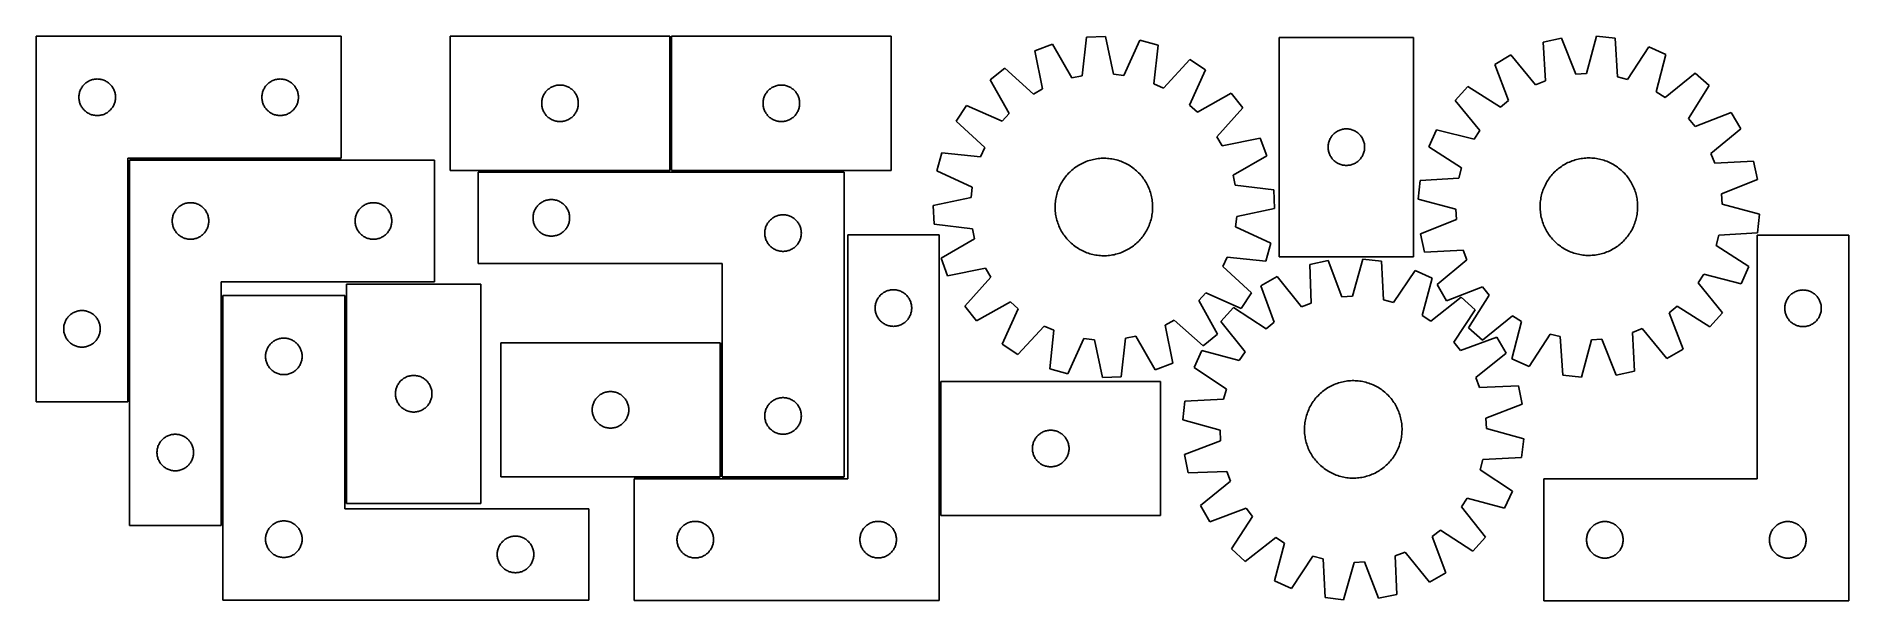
# Model space of a CAD drawing. Header units: millimetres. Extents: x 7 to 1493, y 7 to 470.
import ezdxf

# ---------------------------------------------------------------- set-up
doc = ezdxf.new("R2010")
doc.units = ezdxf.units.MM
doc.layers.add('COMMON', color=5, linetype='CONTINUOUS', true_color=0x0000ff)
doc.layers.add('CUT', color=7, linetype='CONTINUOUS', true_color=0x000000)

msp = doc.modelspace()

# ---------------------------------------------------------------- linework, layer by layer
at = {"layer": 'COMMON'}
for p, q in [((527.147065, 359.786163), (527.147065, 469.786163)), ((82.670614, 169.749535), (82.670614, 368.249534)), ((83.420614, 368.999534), (256.920613, 368.999534)), ((369.303737, 359.036162), (526.397064, 359.036162)), ((527.897065, 359.036162), (669.303737, 359.036162)), ((159.170614, 257.138946), (159.170614, 68.249534)), ((260.670615, 257.138946), (260.670615, 86.474147)), ((568.553737, 108.286162), (568.553737, 218.286162)), ((748.045623, 186.522247), (748.045623, 76.522247)), ((497.295623, 107.536161), (567.803736, 107.536161)), ((669.303737, 107.536162), (569.303737, 107.536162))]:
    msp.add_line(p, q, dxfattribs=at)
at = {"layer": 'CUT'}
for p, q in [((6.920613, 469.749535), (6.920613, 169.749535)), ((256.920613, 469.749535), (6.920613, 469.749535)), ((256.920613, 369.749535), (256.920613, 469.749535)), ((526.397064, 469.786163), (346.397064, 469.786163)), ((346.397064, 469.786163), (346.397064, 359.786163)), ((526.397064, 359.786163), (526.397064, 469.786163)), ((707.897065, 469.786163), (527.897065, 469.786163)), ((527.897065, 469.786163), (527.897065, 359.786163)), ((707.897065, 359.786163), (707.897065, 469.786163)), ((840.27595, 463.21927), (825.878123, 457.79404)), ((856.140351, 435.700267), (840.27595, 463.21927)), ((868.227197, 468.980663), (864.538153, 437.431246)), ((883.596832, 469.691191), (868.227197, 468.980663)), ((890.180934, 438.616694), (883.596832, 469.691191)), ((911.960416, 466.533191), (898.702621, 437.66789)), ((926.797373, 462.459464), (911.960416, 466.533191)), ((923.456678, 430.871262), (926.797373, 462.459464)), ((1136.203796, 468.83255), (1026.203796, 468.83255)), ((1026.203796, 468.83255), (1026.203796, 288.83255)), ((1136.203796, 288.83255), (1136.203796, 468.83255)), ((1257.752749, 468.171197), (1242.721402, 464.886511)), ((1242.721402, 464.886511), (1244.389648, 433.165986)), ((1269.468026, 438.646173), (1257.752749, 468.171197)), ((1286.243507, 469.827255), (1278.027922, 439.143727)), ((1301.554191, 468.306236), (1286.243507, 469.827255)), ((1303.572348, 436.60605), (1301.554191, 468.306236)), ((1329.162262, 461.077113), (1311.867045, 434.434098)), ((1343.253567, 454.899275), (1329.162262, 461.077113)), ((825.878123, 457.79404), (832.11894, 426.648784)), ((952.796868, 450.691199), (931.268087, 427.33555)), ((965.648802, 442.231982), (952.796868, 450.691199)), ((1216.136831, 454.507377), (1202.856195, 446.738514)), ((1202.856195, 446.738514), (1214.244972, 417.086018)), ((1236.402456, 430.047631), (1216.136831, 454.507377)), ((1335.377052, 424.126962), (1343.253567, 454.899275)), ((46.451451, 430.491817), (47.018331, 431.016514)), ((47.018331, 431.016514), (47.611471, 431.511332)), ((47.611471, 431.511332), (48.229297, 431.97496)), ((48.229297, 431.97496), (48.87017, 432.406168)), ((48.87017, 432.406168), (49.532392, 432.803813)), ((49.532392, 432.803813), (50.214206, 433.166841)), ((50.214206, 433.166841), (50.913804, 433.494288)), ((50.913804, 433.494288), (51.629332, 433.785287)), ((51.629332, 433.785287), (52.358891, 434.039065)), ((52.358891, 434.039065), (53.100546, 434.25495)), ((53.100546, 434.25495), (53.852332, 434.43237)), ((53.852332, 434.43237), (54.612254, 434.570853)), ((54.612254, 434.570853), (55.378298, 434.670033)), ((55.378298, 434.670033), (56.148432, 434.729646)), ((56.148432, 434.729646), (56.920613, 434.749535)), ((56.920613, 434.749535), (57.692794, 434.729646)), ((57.692794, 434.729646), (58.462928, 434.670033)), ((58.462928, 434.670033), (59.228972, 434.570853)), ((59.228972, 434.570853), (59.988894, 434.43237)), ((59.988894, 434.43237), (60.74068, 434.25495)), ((60.74068, 434.25495), (61.482336, 434.039065)), ((61.482336, 434.039065), (62.211894, 433.785287)), ((62.211894, 433.785287), (62.927422, 433.494288)), ((62.927422, 433.494288), (63.62702, 433.166841)), ((63.62702, 433.166841), (64.308834, 432.803813)), ((64.308834, 432.803813), (64.971056, 432.406168)), ((64.971056, 432.406168), (65.61193, 431.97496)), ((65.61193, 431.97496), (66.229755, 431.511332)), ((66.229755, 431.511332), (66.822895, 431.016514)), ((66.822895, 431.016514), (67.389775, 430.491817)), ((196.451451, 430.491817), (197.018331, 431.016514)), ((197.018331, 431.016514), (197.611471, 431.511332)), ((197.611471, 431.511332), (198.229297, 431.97496)), ((198.229297, 431.97496), (198.87017, 432.406168)), ((198.87017, 432.406168), (199.532392, 432.803813)), ((199.532392, 432.803813), (200.214206, 433.166841)), ((200.214206, 433.166841), (200.913804, 433.494288)), ((200.913804, 433.494288), (201.629332, 433.785287)), ((201.629332, 433.785287), (202.358891, 434.039065)), ((202.358891, 434.039065), (203.100546, 434.25495)), ((203.100546, 434.25495), (203.852332, 434.43237)), ((203.852332, 434.43237), (204.612254, 434.570853)), ((204.612254, 434.570853), (205.378298, 434.670033)), ((205.378298, 434.670033), (206.148432, 434.729646)), ((206.148432, 434.729646), (206.920613, 434.749535)), ((206.920613, 434.749535), (207.692794, 434.729646)), ((207.692794, 434.729646), (208.462928, 434.670033)), ((208.462928, 434.670033), (209.228972, 434.570853)), ((209.228972, 434.570853), (209.988894, 434.43237)), ((209.988894, 434.43237), (210.74068, 434.25495)), ((210.74068, 434.25495), (211.482336, 434.039065)), ((211.482336, 434.039065), (212.211894, 433.785287)), ((212.211894, 433.785287), (212.927422, 433.494288)), ((212.927422, 433.494288), (213.62702, 433.166841)), ((213.62702, 433.166841), (214.308834, 432.803813)), ((214.308834, 432.803813), (214.971056, 432.406168)), ((214.971056, 432.406168), (215.61193, 431.97496)), ((215.61193, 431.97496), (216.229755, 431.511332)), ((216.229755, 431.511332), (216.822895, 431.016514)), ((216.822895, 431.016514), (217.389775, 430.491817)), ((801.075277, 443.677219), (789.058618, 434.068345)), ((789.058618, 434.068345), (804.618401, 406.375965)), ((824.667058, 422.407461), (801.075277, 443.677219)), ((864.538153, 437.431246), (856.140351, 435.700267)), ((898.702621, 437.66789), (890.180934, 438.616694)), ((952.710321, 413.222148), (965.648802, 442.231982)), ((1244.389648, 433.165986), (1236.402456, 430.047631)), ((1278.027922, 439.143727), (1269.468026, 438.646173)), ((1311.867045, 434.434098), (1303.572348, 436.60605)), ((1367.276481, 439.492608), (1342.594608, 419.498111)), ((1378.769052, 429.262683), (1367.276481, 439.492608)), ((41.925586, 420.135753), (41.96535, 420.907167)), ((41.925586, 419.363316), (41.925586, 420.135753)), ((41.96535, 418.591903), (41.925586, 419.363316)), ((41.96535, 420.907167), (42.044773, 421.67551)), ((42.044773, 417.823559), (41.96535, 418.591903)), ((42.044773, 421.67551), (42.163644, 422.438746)), ((42.163644, 417.060323), (42.044773, 417.823559)), ((42.163644, 422.438746), (42.321647, 423.194851)), ((42.321647, 416.304218), (42.163644, 417.060323)), ((42.321647, 423.194851), (42.518365, 423.941819)), ((42.518365, 415.55725), (42.321647, 416.304218)), ((42.518365, 423.941819), (42.753275, 424.67767)), ((42.753275, 424.67767), (43.025754, 425.400453)), ((43.025754, 425.400453), (43.335079, 426.10825)), ((43.335079, 426.10825), (43.680431, 426.799186)), ((43.680431, 426.799186), (44.060894, 427.471427)), ((44.060894, 427.471427), (44.475458, 428.12319)), ((44.475458, 428.12319), (44.923024, 428.752749)), ((44.923024, 428.752749), (45.402406, 429.358432)), ((45.402406, 429.358432), (45.912333, 429.938635)), ((45.912333, 429.938635), (46.451451, 430.491817)), ((67.389775, 430.491817), (67.928894, 429.938635)), ((67.928894, 429.938635), (68.43882, 429.358432)), ((68.43882, 429.358432), (68.918202, 428.752749)), ((68.918202, 428.752749), (69.365768, 428.12319)), ((69.365768, 428.12319), (69.780333, 427.471427)), ((69.780333, 427.471427), (70.160795, 426.799186)), ((70.160795, 426.799186), (70.506147, 426.10825)), ((70.506147, 426.10825), (70.815473, 425.400453)), ((70.815473, 425.400453), (71.087952, 424.67767)), ((71.087952, 424.67767), (71.322861, 423.941819)), ((71.322861, 423.941819), (71.519579, 423.194851)), ((71.519579, 416.304218), (71.322861, 415.55725)), ((71.519579, 423.194851), (71.677582, 422.438746)), ((71.677582, 417.060323), (71.519579, 416.304218)), ((71.677582, 422.438746), (71.796453, 421.67551)), ((71.796453, 417.823559), (71.677582, 417.060323)), ((71.796453, 421.67551), (71.875876, 420.907167)), ((71.875876, 418.591903), (71.796453, 417.823559)), ((71.875876, 420.907167), (71.91564, 420.135753)), ((71.91564, 419.363316), (71.875876, 418.591903)), ((71.91564, 420.135753), (71.91564, 419.363316)), ((191.925586, 420.135753), (191.96535, 420.907167)), ((191.925586, 419.363316), (191.925586, 420.135753)), ((191.96535, 418.591903), (191.925586, 419.363316)), ((191.96535, 420.907167), (192.044773, 421.67551)), ((192.044773, 417.823559), (191.96535, 418.591903)), ((192.044773, 421.67551), (192.163644, 422.438746)), ((192.163644, 417.060323), (192.044773, 417.823559)), ((192.163644, 422.438746), (192.321647, 423.194851)), ((192.321647, 416.304218), (192.163644, 417.060323)), ((192.321647, 423.194851), (192.518365, 423.941819)), ((192.518365, 415.55725), (192.321647, 416.304218)), ((192.518365, 423.941819), (192.753275, 424.67767)), ((192.753275, 424.67767), (193.025754, 425.400453)), ((193.025754, 425.400453), (193.335079, 426.10825)), ((193.335079, 426.10825), (193.680431, 426.799186)), ((193.680431, 426.799186), (194.060894, 427.471427)), ((194.060894, 427.471427), (194.475458, 428.12319)), ((194.475458, 428.12319), (194.923024, 428.752749)), ((194.923024, 428.752749), (195.402406, 429.358432)), ((195.402406, 429.358432), (195.912333, 429.938635)), ((195.912333, 429.938635), (196.451451, 430.491817)), ((217.389775, 430.491817), (217.928894, 429.938635)), ((217.928894, 429.938635), (218.43882, 429.358432)), ((218.43882, 429.358432), (218.918202, 428.752749)), ((218.918202, 428.752749), (219.365768, 428.12319)), ((219.365768, 428.12319), (219.780333, 427.471427)), ((219.780333, 427.471427), (220.160795, 426.799186)), ((220.160795, 426.799186), (220.506147, 426.10825)), ((220.506147, 426.10825), (220.815473, 425.400453)), ((220.815473, 425.400453), (221.087952, 424.67767)), ((221.087952, 424.67767), (221.322861, 423.941819)), ((221.322861, 423.941819), (221.519579, 423.194851)), ((221.519579, 416.304218), (221.322861, 415.55725)), ((221.519579, 423.194851), (221.677582, 422.438746)), ((221.677582, 417.060323), (221.519579, 416.304218)), ((221.677582, 422.438746), (221.796453, 421.67551)), ((221.796453, 417.823559), (221.677582, 417.060323)), ((221.796453, 421.67551), (221.875876, 420.907167)), ((221.875876, 418.591903), (221.796453, 417.823559)), ((221.875876, 420.907167), (221.91564, 420.135753)), ((221.91564, 419.363316), (221.875876, 418.591903)), ((221.91564, 420.135753), (221.91564, 419.363316)), ((421.416953, 415.558344), (421.476566, 416.328478)), ((421.476566, 416.328478), (421.575746, 417.094521)), ((421.575746, 417.094521), (421.714229, 417.854444)), ((421.714229, 417.854444), (421.891649, 418.606229)), ((421.891649, 418.606229), (422.107534, 419.347885)), ((422.107534, 419.347885), (422.361312, 420.077444)), ((422.361312, 420.077444), (422.652311, 420.792971)), ((422.652311, 420.792971), (422.979758, 421.49257)), ((422.979758, 421.49257), (423.342786, 422.174384)), ((423.342786, 422.174384), (423.740431, 422.836606)), ((423.740431, 422.836606), (424.171639, 423.477479)), ((424.171639, 423.477479), (424.635267, 424.095305)), ((424.635267, 424.095305), (425.130085, 424.688444)), ((425.130085, 424.688444), (425.654782, 425.255325)), ((425.654782, 425.255325), (426.207964, 425.794443)), ((426.207964, 425.794443), (426.788167, 426.304369)), ((426.788167, 426.304369), (427.39385, 426.783751)), ((427.39385, 426.783751), (428.023409, 427.231318)), ((428.023409, 427.231318), (428.675172, 427.645882)), ((428.675172, 427.645882), (429.347413, 428.026345)), ((429.347413, 428.026345), (430.038349, 428.371697)), ((430.038349, 428.371697), (430.746146, 428.681022)), ((430.746146, 428.681022), (431.468929, 428.953501)), ((431.468929, 428.953501), (432.20478, 429.188411)), ((432.20478, 429.188411), (432.951748, 429.385128)), ((432.951748, 429.385128), (433.707853, 429.543132)), ((433.707853, 429.543132), (434.471089, 429.662003)), ((434.471089, 429.662003), (435.239433, 429.741426)), ((435.239433, 429.741426), (436.010846, 429.78119)), ((436.010846, 429.78119), (436.783283, 429.78119)), ((436.783283, 429.78119), (437.554696, 429.741426)), ((437.554696, 429.741426), (438.32304, 429.662003)), ((438.32304, 429.662003), (439.086276, 429.543132)), ((439.086276, 429.543132), (439.842381, 429.385128)), ((439.842381, 429.385128), (440.589349, 429.188411)), ((440.589349, 429.188411), (441.3252, 428.953501)), ((441.3252, 428.953501), (442.047983, 428.681022)), ((442.047983, 428.681022), (442.75578, 428.371697)), ((442.75578, 428.371697), (443.446716, 428.026345)), ((443.446716, 428.026345), (444.118956, 427.645882)), ((444.118956, 427.645882), (444.77072, 427.231318)), ((444.77072, 427.231318), (445.400279, 426.783751)), ((445.400279, 426.783751), (446.005962, 426.304369)), ((446.005962, 426.304369), (446.586165, 425.794443)), ((446.586165, 425.794443), (447.139347, 425.255325)), ((447.139347, 425.255325), (447.664043, 424.688444)), ((447.664043, 424.688444), (448.158862, 424.095305)), ((448.158862, 424.095305), (448.62249, 423.477479)), ((448.62249, 423.477479), (449.053698, 422.836606)), ((449.053698, 422.836606), (449.451343, 422.174384)), ((449.451343, 422.174384), (449.814371, 421.49257)), ((449.814371, 421.49257), (450.141818, 420.792971)), ((450.141818, 420.792971), (450.432817, 420.077444)), ((450.432817, 420.077444), (450.686595, 419.347885)), ((450.686595, 419.347885), (450.90248, 418.606229)), ((450.90248, 418.606229), (451.0799, 417.854444)), ((451.0799, 417.854444), (451.218383, 417.094521)), ((451.218383, 417.094521), (451.317563, 416.328478)), ((451.317563, 416.328478), (451.377176, 415.558344)), ((602.916954, 415.558344), (602.976567, 416.328478)), ((602.976567, 416.328478), (603.075747, 417.094521)), ((603.075747, 417.094521), (603.21423, 417.854444)), ((603.21423, 417.854444), (603.39165, 418.606229)), ((603.39165, 418.606229), (603.607535, 419.347885)), ((603.607535, 419.347885), (603.861313, 420.077444)), ((603.861313, 420.077444), (604.152312, 420.792971)), ((604.152312, 420.792971), (604.479759, 421.49257)), ((604.479759, 421.49257), (604.842787, 422.174384)), ((604.842787, 422.174384), (605.240432, 422.836606)), ((605.240432, 422.836606), (605.67164, 423.477479)), ((605.67164, 423.477479), (606.135268, 424.095305)), ((606.135268, 424.095305), (606.630086, 424.688444)), ((606.630086, 424.688444), (607.154783, 425.255325)), ((607.154783, 425.255325), (607.707965, 425.794443)), ((607.707965, 425.794443), (608.288168, 426.304369)), ((608.288168, 426.304369), (608.893851, 426.783751)), ((608.893851, 426.783751), (609.52341, 427.231318)), ((609.52341, 427.231318), (610.175173, 427.645882)), ((610.175173, 427.645882), (610.847414, 428.026345)), ((610.847414, 428.026345), (611.53835, 428.371697)), ((611.53835, 428.371697), (612.246147, 428.681022)), ((612.246147, 428.681022), (612.96893, 428.953501)), ((612.96893, 428.953501), (613.704781, 429.188411)), ((613.704781, 429.188411), (614.451749, 429.385128)), ((614.451749, 429.385128), (615.207854, 429.543132)), ((615.207854, 429.543132), (615.97109, 429.662003)), ((615.97109, 429.662003), (616.739434, 429.741426)), ((616.739434, 429.741426), (617.510847, 429.78119)), ((617.510847, 429.78119), (618.283284, 429.78119)), ((618.283284, 429.78119), (619.054697, 429.741426)), ((619.054697, 429.741426), (619.823041, 429.662003)), ((619.823041, 429.662003), (620.586277, 429.543132)), ((620.586277, 429.543132), (621.342382, 429.385128)), ((621.342382, 429.385128), (622.08935, 429.188411)), ((622.08935, 429.188411), (622.825201, 428.953501)), ((622.825201, 428.953501), (623.547984, 428.681022)), ((623.547984, 428.681022), (624.255781, 428.371697)), ((624.255781, 428.371697), (624.946717, 428.026345)), ((624.946717, 428.026345), (625.618957, 427.645882)), ((625.618957, 427.645882), (626.270721, 427.231318)), ((626.270721, 427.231318), (626.90028, 426.783751)), ((626.90028, 426.783751), (627.505963, 426.304369)), ((627.505963, 426.304369), (628.086166, 425.794443)), ((628.086166, 425.794443), (628.639348, 425.255325)), ((628.639348, 425.255325), (629.164044, 424.688444)), ((629.164044, 424.688444), (629.658863, 424.095305)), ((629.658863, 424.095305), (630.122491, 423.477479)), ((630.122491, 423.477479), (630.553699, 422.836606)), ((630.553699, 422.836606), (630.951344, 422.174384)), ((630.951344, 422.174384), (631.314372, 421.49257)), ((631.314372, 421.49257), (631.641819, 420.792971)), ((631.641819, 420.792971), (631.932818, 420.077444)), ((631.932818, 420.077444), (632.186596, 419.347885)), ((632.186596, 419.347885), (632.402481, 418.606229)), ((632.402481, 418.606229), (632.579901, 417.854444)), ((632.579901, 417.854444), (632.718384, 417.094521)), ((632.718384, 417.094521), (632.817564, 416.328478)), ((632.817564, 416.328478), (632.877177, 415.558344)), ((832.11894, 426.648784), (824.667058, 422.407461)), ((931.268087, 427.33555), (923.456678, 430.871262)), ((986.739197, 423.005411), (959.046817, 407.445628)), ((996.348071, 410.988752), (986.739197, 423.005411)), ((1180.780094, 428.652287), (1170.550169, 417.159716)), ((1170.550169, 417.159716), (1190.544665, 392.477843)), ((1207.612326, 411.652108), (1180.780094, 428.652287)), ((1214.244972, 417.086018), (1207.612326, 411.652108)), ((1342.594608, 419.498111), (1335.377052, 424.126962)), ((1361.768874, 402.43045), (1378.769052, 429.262683)), ((42.753275, 414.821399), (42.518365, 415.55725)), ((43.025754, 414.098616), (42.753275, 414.821399)), ((43.335079, 413.390819), (43.025754, 414.098616)), ((43.680431, 412.699883), (43.335079, 413.390819)), ((44.060894, 412.027643), (43.680431, 412.699883)), ((44.475458, 411.375879), (44.060894, 412.027643)), ((44.923024, 410.74632), (44.475458, 411.375879)), ((45.402406, 410.140637), (44.923024, 410.74632)), ((45.912333, 409.560435), (45.402406, 410.140637)), ((46.451451, 409.007252), (45.912333, 409.560435)), ((47.018331, 408.482556), (46.451451, 409.007252)), ((47.611471, 407.987737), (47.018331, 408.482556)), ((48.229297, 407.52411), (47.611471, 407.987737)), ((48.87017, 407.092901), (48.229297, 407.52411)), ((49.532392, 406.695256), (48.87017, 407.092901)), ((50.214206, 406.332228), (49.532392, 406.695256)), ((50.913804, 406.004781), (50.214206, 406.332228)), ((51.629332, 405.713782), (50.913804, 406.004781)), ((52.358891, 405.460004), (51.629332, 405.713782)), ((53.100546, 405.244119), (52.358891, 405.460004)), ((53.852332, 405.066699), (53.100546, 405.244119)), ((54.612254, 404.928216), (53.852332, 405.066699)), ((55.378298, 404.829036), (54.612254, 404.928216)), ((56.148432, 404.769423), (55.378298, 404.829036)), ((56.920613, 404.749535), (56.148432, 404.769423)), ((57.692794, 404.769423), (56.920613, 404.749535)), ((58.462928, 404.829036), (57.692794, 404.769423)), ((59.228972, 404.928216), (58.462928, 404.829036)), ((59.988894, 405.066699), (59.228972, 404.928216)), ((60.74068, 405.244119), (59.988894, 405.066699)), ((61.482336, 405.460004), (60.74068, 405.244119)), ((62.211894, 405.713782), (61.482336, 405.460004)), ((62.927422, 406.004781), (62.211894, 405.713782)), ((63.62702, 406.332228), (62.927422, 406.004781)), ((64.308834, 406.695256), (63.62702, 406.332228)), ((64.971056, 407.092901), (64.308834, 406.695256)), ((65.61193, 407.52411), (64.971056, 407.092901)), ((66.229755, 407.987737), (65.61193, 407.52411)), ((66.822895, 408.482556), (66.229755, 407.987737)), ((67.389775, 409.007252), (66.822895, 408.482556)), ((67.928894, 409.560435), (67.389775, 409.007252)), ((68.43882, 410.140637), (67.928894, 409.560435)), ((68.918202, 410.74632), (68.43882, 410.140637)), ((69.365768, 411.375879), (68.918202, 410.74632)), ((69.780333, 412.027643), (69.365768, 411.375879)), ((70.160795, 412.699883), (69.780333, 412.027643)), ((70.506147, 413.390819), (70.160795, 412.699883)), ((70.815473, 414.098616), (70.506147, 413.390819)), ((71.087952, 414.821399), (70.815473, 414.098616)), ((71.322861, 415.55725), (71.087952, 414.821399)), ((192.753275, 414.821399), (192.518365, 415.55725)), ((193.025754, 414.098616), (192.753275, 414.821399)), ((193.335079, 413.390819), (193.025754, 414.098616)), ((193.680431, 412.699883), (193.335079, 413.390819)), ((194.060894, 412.027643), (193.680431, 412.699883)), ((194.475458, 411.375879), (194.060894, 412.027643)), ((194.923024, 410.74632), (194.475458, 411.375879)), ((195.402406, 410.140637), (194.923024, 410.74632)), ((195.912333, 409.560435), (195.402406, 410.140637)), ((196.451451, 409.007252), (195.912333, 409.560435)), ((197.018331, 408.482556), (196.451451, 409.007252)), ((197.611471, 407.987737), (197.018331, 408.482556)), ((198.229297, 407.52411), (197.611471, 407.987737)), ((198.87017, 407.092901), (198.229297, 407.52411)), ((199.532392, 406.695256), (198.87017, 407.092901)), ((200.214206, 406.332228), (199.532392, 406.695256)), ((200.913804, 406.004781), (200.214206, 406.332228)), ((201.629332, 405.713782), (200.913804, 406.004781)), ((202.358891, 405.460004), (201.629332, 405.713782)), ((203.100546, 405.244119), (202.358891, 405.460004)), ((203.852332, 405.066699), (203.100546, 405.244119)), ((204.612254, 404.928216), (203.852332, 405.066699)), ((205.378298, 404.829036), (204.612254, 404.928216)), ((206.148432, 404.769423), (205.378298, 404.829036)), ((206.920613, 404.749535), (206.148432, 404.769423)), ((207.692794, 404.769423), (206.920613, 404.749535)), ((208.462928, 404.829036), (207.692794, 404.769423)), ((209.228972, 404.928216), (208.462928, 404.829036)), ((209.988894, 405.066699), (209.228972, 404.928216)), ((210.74068, 405.244119), (209.988894, 405.066699)), ((211.482336, 405.460004), (210.74068, 405.244119)), ((212.211894, 405.713782), (211.482336, 405.460004)), ((212.927422, 406.004781), (212.211894, 405.713782)), ((213.62702, 406.332228), (212.927422, 406.004781)), ((214.308834, 406.695256), (213.62702, 406.332228)), ((214.971056, 407.092901), (214.308834, 406.695256)), ((215.61193, 407.52411), (214.971056, 407.092901)), ((216.229755, 407.987737), (215.61193, 407.52411)), ((216.822895, 408.482556), (216.229755, 407.987737)), ((217.389775, 409.007252), (216.822895, 408.482556)), ((217.928894, 409.560435), (217.389775, 409.007252)), ((218.43882, 410.140637), (217.928894, 409.560435)), ((218.918202, 410.74632), (218.43882, 410.140637)), ((219.365768, 411.375879), (218.918202, 410.74632)), ((219.780333, 412.027643), (219.365768, 411.375879)), ((220.160795, 412.699883), (219.780333, 412.027643)), ((220.506147, 413.390819), (220.160795, 412.699883)), ((220.815473, 414.098616), (220.506147, 413.390819)), ((221.087952, 414.821399), (220.815473, 414.098616)), ((221.322861, 415.55725), (221.087952, 414.821399)), ((421.397064, 414.786163), (421.416953, 415.558344)), ((421.416953, 414.013981), (421.397064, 414.786163)), ((421.476566, 413.243848), (421.416953, 414.013981)), ((421.575746, 412.477804), (421.476566, 413.243848)), ((421.714229, 411.717882), (421.575746, 412.477804)), ((421.891649, 410.966096), (421.714229, 411.717882)), ((422.107534, 410.22444), (421.891649, 410.966096)), ((422.361312, 409.494881), (422.107534, 410.22444)), ((422.652311, 408.779354), (422.361312, 409.494881)), ((422.979758, 408.079756), (422.652311, 408.779354)), ((423.342786, 407.397942), (422.979758, 408.079756)), ((423.740431, 406.73572), (423.342786, 407.397942)), ((424.171639, 406.094846), (423.740431, 406.73572)), ((424.635267, 405.47702), (424.171639, 406.094846)), ((425.130085, 404.883881), (424.635267, 405.47702)), ((425.654782, 404.317), (425.130085, 404.883881)), ((426.207964, 403.777882), (425.654782, 404.317)), ((426.788167, 403.267956), (426.207964, 403.777882)), ((427.39385, 402.788574), (426.788167, 403.267956)), ((428.023409, 402.341007), (427.39385, 402.788574)), ((428.675172, 401.926443), (428.023409, 402.341007)), ((429.347413, 401.545981), (428.675172, 401.926443)), ((430.038349, 401.200629), (429.347413, 401.545981)), ((443.446716, 401.545981), (442.75578, 401.200629)), ((444.118956, 401.926443), (443.446716, 401.545981)), ((444.77072, 402.341007), (444.118956, 401.926443)), ((445.400279, 402.788574), (444.77072, 402.341007)), ((446.005962, 403.267956), (445.400279, 402.788574)), ((446.586165, 403.777882), (446.005962, 403.267956)), ((447.139347, 404.317), (446.586165, 403.777882)), ((447.664043, 404.883881), (447.139347, 404.317)), ((448.158862, 405.47702), (447.664043, 404.883881)), ((448.62249, 406.094846), (448.158862, 405.47702)), ((449.053698, 406.73572), (448.62249, 406.094846)), ((449.451343, 407.397942), (449.053698, 406.73572)), ((449.814371, 408.079756), (449.451343, 407.397942)), ((450.141818, 408.779354), (449.814371, 408.079756)), ((450.432817, 409.494881), (450.141818, 408.779354)), ((450.686595, 410.22444), (450.432817, 409.494881)), ((450.90248, 410.966096), (450.686595, 410.22444)), ((451.0799, 411.717882), (450.90248, 410.966096)), ((451.218383, 412.477804), (451.0799, 411.717882)), ((451.317563, 413.243848), (451.218383, 412.477804)), ((451.377176, 414.013981), (451.317563, 413.243848)), ((451.377176, 415.558344), (451.397064, 414.786163)), ((451.397064, 414.786163), (451.377176, 414.013981)), ((602.897065, 414.786163), (602.916954, 415.558344)), ((602.916954, 414.013981), (602.897065, 414.786163)), ((602.976567, 413.243848), (602.916954, 414.013981)), ((603.075747, 412.477804), (602.976567, 413.243848)), ((603.21423, 411.717882), (603.075747, 412.477804)), ((603.39165, 410.966096), (603.21423, 411.717882)), ((603.607535, 410.22444), (603.39165, 410.966096)), ((603.861313, 409.494881), (603.607535, 410.22444)), ((604.152312, 408.779354), (603.861313, 409.494881)), ((604.479759, 408.079756), (604.152312, 408.779354)), ((604.842787, 407.397942), (604.479759, 408.079756)), ((605.240432, 406.73572), (604.842787, 407.397942)), ((605.67164, 406.094846), (605.240432, 406.73572)), ((606.135268, 405.47702), (605.67164, 406.094846)), ((606.630086, 404.883881), (606.135268, 405.47702)), ((607.154783, 404.317), (606.630086, 404.883881)), ((607.707965, 403.777882), (607.154783, 404.317)), ((608.288168, 403.267956), (607.707965, 403.777882)), ((608.893851, 402.788574), (608.288168, 403.267956)), ((609.52341, 402.341007), (608.893851, 402.788574)), ((610.175173, 401.926443), (609.52341, 402.341007)), ((610.847414, 401.545981), (610.175173, 401.926443)), ((611.53835, 401.200629), (610.847414, 401.545981)), ((624.946717, 401.545981), (624.255781, 401.200629)), ((625.618957, 401.926443), (624.946717, 401.545981)), ((626.270721, 402.341007), (625.618957, 401.926443)), ((626.90028, 402.788574), (626.270721, 402.341007)), ((627.505963, 403.267956), (626.90028, 402.788574)), ((628.086166, 403.777882), (627.505963, 403.267956)), ((628.639348, 404.317), (628.086166, 403.777882)), ((629.164044, 404.883881), (628.639348, 404.317)), ((629.658863, 405.47702), (629.164044, 404.883881)), ((630.122491, 406.094846), (629.658863, 405.47702)), ((630.553699, 406.73572), (630.122491, 406.094846)), ((630.951344, 407.397942), (630.553699, 406.73572)), ((631.314372, 408.079756), (630.951344, 407.397942)), ((631.641819, 408.779354), (631.314372, 408.079756)), ((631.932818, 409.494881), (631.641819, 408.779354)), ((632.186596, 410.22444), (631.932818, 409.494881)), ((632.402481, 410.966096), (632.186596, 410.22444)), ((632.579901, 411.717882), (632.402481, 410.966096)), ((632.718384, 412.477804), (632.579901, 411.717882)), ((632.817564, 413.243848), (632.718384, 412.477804)), ((632.877177, 414.013981), (632.817564, 413.243848)), ((632.877177, 415.558344), (632.897065, 414.786163)), ((632.897065, 414.786163), (632.877177, 414.013981)), ((769.832047, 412.97795), (761.37283, 400.126016)), ((798.841881, 400.039469), (769.832047, 412.97795)), ((804.618401, 406.375965), (798.841881, 400.039469)), ((959.046817, 407.445628), (952.710321, 413.222148)), ((975.078313, 387.396971), (996.348071, 410.988752)), ((1367.202784, 395.797804), (1361.768874, 402.43045)), ((1396.855279, 407.186582), (1367.202784, 395.797804)), ((1404.624143, 393.905946), (1396.855279, 407.186582)), ((430.746146, 400.891303), (430.038349, 401.200629)), ((431.468929, 400.618824), (430.746146, 400.891303)), ((432.20478, 400.383915), (431.468929, 400.618824)), ((432.951748, 400.187197), (432.20478, 400.383915)), ((433.707853, 400.029193), (432.951748, 400.187197)), ((434.471089, 399.910323), (433.707853, 400.029193)), ((435.239433, 399.8309), (434.471089, 399.910323)), ((436.010846, 399.791136), (435.239433, 399.8309)), ((436.783283, 399.791136), (436.010846, 399.791136)), ((437.554696, 399.8309), (436.783283, 399.791136)), ((438.32304, 399.910323), (437.554696, 399.8309)), ((439.086276, 400.029193), (438.32304, 399.910323)), ((439.842381, 400.187197), (439.086276, 400.029193)), ((440.589349, 400.383915), (439.842381, 400.187197)), ((441.3252, 400.618824), (440.589349, 400.383915)), ((442.047983, 400.891303), (441.3252, 400.618824)), ((442.75578, 401.200629), (442.047983, 400.891303)), ((612.246147, 400.891303), (611.53835, 401.200629)), ((612.96893, 400.618824), (612.246147, 400.891303)), ((613.704781, 400.383915), (612.96893, 400.618824)), ((614.451749, 400.187197), (613.704781, 400.383915)), ((615.207854, 400.029193), (614.451749, 400.187197)), ((615.97109, 399.910323), (615.207854, 400.029193)), ((616.739434, 399.8309), (615.97109, 399.910323)), ((617.510847, 399.791136), (616.739434, 399.8309)), ((618.283284, 399.791136), (617.510847, 399.791136)), ((619.054697, 399.8309), (618.283284, 399.791136)), ((619.823041, 399.910323), (619.054697, 399.8309)), ((620.586277, 400.029193), (619.823041, 399.910323)), ((621.342382, 400.187197), (620.586277, 400.029193)), ((622.08935, 400.383915), (621.342382, 400.187197)), ((622.825201, 400.618824), (622.08935, 400.383915)), ((623.547984, 400.891303), (622.825201, 400.618824)), ((624.255781, 401.200629), (623.547984, 400.891303)), ((761.37283, 400.126016), (784.728479, 378.597235)), ((979.319636, 379.945089), (975.078313, 387.396971)), ((1067.963614, 385.882202), (1068.344077, 386.554442)), ((1068.344077, 386.554442), (1068.758641, 387.206206)), ((1068.758641, 387.206206), (1069.206207, 387.835765)), ((1069.206207, 387.835765), (1069.685589, 388.441448)), ((1069.685589, 388.441448), (1070.195515, 389.021651)), ((1070.195515, 389.021651), (1070.734634, 389.574833)), ((1070.734634, 389.574833), (1071.301514, 390.099529)), ((1071.301514, 390.099529), (1071.894654, 390.594348)), ((1071.894654, 390.594348), (1072.51248, 391.057976)), ((1072.51248, 391.057976), (1073.153353, 391.489184)), ((1073.153353, 391.489184), (1073.815575, 391.886829)), ((1073.815575, 391.886829), (1074.497389, 392.249857)), ((1074.497389, 392.249857), (1075.196987, 392.577304)), ((1075.196987, 392.577304), (1075.912515, 392.868303)), ((1075.912515, 392.868303), (1076.642073, 393.122081)), ((1076.642073, 393.122081), (1077.383729, 393.337966)), ((1077.383729, 393.337966), (1078.135515, 393.515386)), ((1078.135515, 393.515386), (1078.895437, 393.653869)), ((1078.895437, 393.653869), (1079.661481, 393.753049)), ((1079.661481, 393.753049), (1080.431615, 393.812662)), ((1080.431615, 393.812662), (1081.203796, 393.83255)), ((1081.203796, 393.83255), (1081.975977, 393.812662)), ((1081.975977, 393.812662), (1082.746111, 393.753049)), ((1082.746111, 393.753049), (1083.512155, 393.653869)), ((1083.512155, 393.653869), (1084.272077, 393.515386)), ((1084.272077, 393.515386), (1085.023863, 393.337966)), ((1085.023863, 393.337966), (1085.765518, 393.122081)), ((1085.765518, 393.122081), (1086.495077, 392.868303)), ((1086.495077, 392.868303), (1087.210605, 392.577304)), ((1087.210605, 392.577304), (1087.910203, 392.249857)), ((1087.910203, 392.249857), (1088.592017, 391.886829)), ((1088.592017, 391.886829), (1089.254239, 391.489184)), ((1089.254239, 391.489184), (1089.895112, 391.057976)), ((1089.895112, 391.057976), (1090.512938, 390.594348)), ((1090.512938, 390.594348), (1091.106078, 390.099529)), ((1091.106078, 390.099529), (1091.672958, 389.574833)), ((1091.672958, 389.574833), (1092.212076, 389.021651)), ((1092.212076, 389.021651), (1092.722003, 388.441448)), ((1092.722003, 388.441448), (1093.201385, 387.835765)), ((1093.201385, 387.835765), (1093.648951, 387.206206)), ((1093.648951, 387.206206), (1094.063515, 386.554442)), ((1094.063515, 386.554442), (1094.443978, 385.882202)), ((1155.143501, 393.136802), (1148.965664, 379.045497)), ((1185.915815, 385.260287), (1155.143501, 393.136802)), ((1190.544665, 392.477843), (1185.915815, 385.260287)), ((1380.164396, 373.64032), (1404.624143, 393.905946)), ((749.604565, 374.126521), (745.530838, 359.289564)), ((781.192767, 370.785826), (749.604565, 374.126521)), ((784.728479, 378.597235), (781.192767, 370.785826)), ((1010.464892, 386.185906), (979.319636, 379.945089)), ((988.371119, 355.923678), (1015.890122, 371.788079)), ((1015.890122, 371.788079), (1010.464892, 386.185906)), ((1066.208769, 379.218769), (1066.248533, 379.990182)), ((1066.208769, 378.446332), (1066.208769, 379.218769)), ((1066.248533, 377.674919), (1066.208769, 378.446332)), ((1066.248533, 379.990182), (1066.327956, 380.758526)), ((1066.327956, 376.906575), (1066.248533, 377.674919)), ((1066.327956, 380.758526), (1066.446827, 381.521762)), ((1066.446827, 376.143339), (1066.327956, 376.906575)), ((1066.446827, 381.521762), (1066.60483, 382.277867)), ((1066.60483, 375.387234), (1066.446827, 376.143339)), ((1066.60483, 382.277867), (1066.801548, 383.024835)), ((1066.801548, 374.640266), (1066.60483, 375.387234)), ((1066.801548, 383.024835), (1067.036458, 383.760686)), ((1067.036458, 373.904415), (1066.801548, 374.640266)), ((1067.036458, 383.760686), (1067.308936, 384.483469)), ((1067.308936, 373.181632), (1067.036458, 373.904415)), ((1067.308936, 384.483469), (1067.618262, 385.191266)), ((1067.618262, 372.473835), (1067.308936, 373.181632)), ((1067.618262, 385.191266), (1067.963614, 385.882202)), ((1067.963614, 371.782899), (1067.618262, 372.473835)), ((1068.344077, 371.110658), (1067.963614, 371.782899)), ((1094.443978, 371.782899), (1094.063515, 371.110658)), ((1094.443978, 385.882202), (1094.78933, 385.191266)), ((1094.78933, 372.473835), (1094.443978, 371.782899)), ((1094.78933, 385.191266), (1095.098656, 384.483469)), ((1095.098656, 373.181632), (1094.78933, 372.473835)), ((1095.098656, 384.483469), (1095.371134, 383.760686)), ((1095.371134, 373.904415), (1095.098656, 373.181632)), ((1095.371134, 383.760686), (1095.606044, 383.024835)), ((1095.606044, 374.640266), (1095.371134, 373.904415)), ((1095.606044, 383.024835), (1095.802762, 382.277867)), ((1095.802762, 375.387234), (1095.606044, 374.640266)), ((1095.802762, 382.277867), (1095.960765, 381.521762)), ((1095.960765, 376.143339), (1095.802762, 375.387234)), ((1095.960765, 381.521762), (1096.079636, 380.758526)), ((1096.079636, 376.906575), (1095.960765, 376.143339)), ((1096.079636, 380.758526), (1096.159059, 379.990182)), ((1096.159059, 377.674919), (1096.079636, 376.906575)), ((1096.159059, 379.990182), (1096.198823, 379.218769)), ((1096.198823, 378.446332), (1096.159059, 377.674919)), ((1096.198823, 379.218769), (1096.198823, 378.446332)), ((1148.965664, 379.045497), (1175.608678, 361.750279)), ((1383.282751, 365.653129), (1380.164396, 373.64032)), ((81.920613, 169.749535), (81.920613, 369.749535)), ((81.920613, 369.749535), (256.920613, 369.749535)), ((83.420614, 368.249534), (83.420614, 68.249534)), ((333.420614, 368.249534), (83.420614, 368.249534)), ((333.420614, 268.249534), (333.420614, 368.249534)), ((346.397064, 359.786163), (526.397064, 359.786163)), ((669.303737, 358.286162), (369.303737, 358.286162)), ((369.303737, 358.286162), (369.303737, 283.286162)), ((527.897065, 359.786163), (707.897065, 359.786163)), ((669.303737, 108.286162), (669.303737, 358.286162)), ((745.530838, 359.289564), (774.396139, 346.031769)), ((852.596444, 356.411523), (853.45027, 357.333471)), ((853.45027, 357.333471), (854.332635, 358.228144)), ((854.332635, 358.228144), (855.242666, 359.09466)), ((855.242666, 359.09466), (856.179466, 359.932163)), ((856.179466, 359.932163), (857.142111, 360.739828)), ((857.142111, 360.739828), (858.129649, 361.516857)), ((858.129649, 361.516857), (859.141108, 362.262483)), ((859.141108, 362.262483), (860.175488, 362.97597)), ((860.175488, 362.97597), (861.231769, 363.656615)), ((861.231769, 363.656615), (862.308909, 364.303745)), ((862.308909, 364.303745), (863.405844, 364.916722)), ((863.405844, 364.916722), (864.521491, 365.494942)), ((864.521491, 365.494942), (865.65475, 366.037832)), ((865.65475, 366.037832), (866.804503, 366.544858)), ((866.804503, 366.544858), (867.969615, 367.015519)), ((867.969615, 367.015519), (869.148935, 367.449351)), ((869.148935, 367.449351), (870.341301, 367.845926)), ((870.341301, 367.845926), (871.545534, 368.204852)), ((871.545534, 368.204852), (872.760448, 368.525775)), ((872.760448, 368.525775), (873.984843, 368.808378)), ((873.984843, 368.808378), (875.21751, 369.052382)), ((875.21751, 369.052382), (876.457233, 369.257547)), ((876.457233, 369.257547), (877.70279, 369.42367)), ((877.70279, 369.42367), (878.952949, 369.550588)), ((878.952949, 369.550588), (880.206478, 369.638174)), ((880.206478, 369.638174), (881.46214, 369.686343)), ((881.46214, 369.686343), (882.718695, 369.695046)), ((882.718695, 369.695046), (883.974904, 369.664276)), ((883.974904, 369.664276), (885.229526, 369.594063)), ((885.229526, 369.594063), (886.481324, 369.484476)), ((886.481324, 369.484476), (887.729062, 369.335623)), ((887.729062, 369.335623), (888.971508, 369.147651)), ((888.971508, 369.147651), (890.207437, 368.920745)), ((890.207437, 368.920745), (891.435629, 368.65513)), ((891.435629, 368.65513), (892.654872, 368.351068)), ((892.654872, 368.351068), (893.863962, 368.008858)), ((893.863962, 368.008858), (895.061707, 367.628839)), ((895.061707, 367.628839), (896.246924, 367.211385)), ((896.246924, 367.211385), (897.418443, 366.756908)), ((897.418443, 366.756908), (898.575109, 366.265858)), ((898.575109, 366.265858), (899.71578, 365.738718)), ((899.71578, 365.738718), (900.839331, 365.176009)), ((900.839331, 365.176009), (901.944651, 364.578286)), ((901.944651, 364.578286), (903.030652, 363.946139)), ((903.030652, 363.946139), (904.09626, 363.280192)), ((904.09626, 363.280192), (905.140425, 362.581101)), ((905.140425, 362.581101), (906.162115, 361.849558)), ((906.162115, 361.849558), (907.160323, 361.086284)), ((907.160323, 361.086284), (908.134064, 360.292032)), ((908.134064, 360.292032), (909.082375, 359.467585)), ((909.082375, 359.467585), (910.004323, 358.613759)), ((910.004323, 358.613759), (910.898996, 357.731395)), ((910.898996, 357.731395), (911.765512, 356.821363)), ((911.765512, 356.821363), (912.603015, 355.884563)), ((1068.758641, 370.458895), (1068.344077, 371.110658)), ((1069.206207, 369.829336), (1068.758641, 370.458895)), ((1069.685589, 369.223653), (1069.206207, 369.829336)), ((1070.195515, 368.64345), (1069.685589, 369.223653)), ((1070.734634, 368.090268), (1070.195515, 368.64345)), ((1071.301514, 367.565571), (1070.734634, 368.090268)), ((1071.894654, 367.070753), (1071.301514, 367.565571)), ((1072.51248, 366.607125), (1071.894654, 367.070753)), ((1073.153353, 366.175917), (1072.51248, 366.607125)), ((1073.815575, 365.778272), (1073.153353, 366.175917)), ((1074.497389, 365.415244), (1073.815575, 365.778272)), ((1075.196987, 365.087797), (1074.497389, 365.415244)), ((1075.912515, 364.796798), (1075.196987, 365.087797)), ((1076.642073, 364.54302), (1075.912515, 364.796798)), ((1077.383729, 364.327135), (1076.642073, 364.54302)), ((1078.135515, 364.149715), (1077.383729, 364.327135)), ((1078.895437, 364.011232), (1078.135515, 364.149715)), ((1079.661481, 363.912052), (1078.895437, 364.011232)), ((1080.431615, 363.852439), (1079.661481, 363.912052)), ((1081.203796, 363.83255), (1080.431615, 363.852439)), ((1081.975977, 363.852439), (1081.203796, 363.83255)), ((1082.746111, 363.912052), (1081.975977, 363.852439)), ((1083.512155, 364.011232), (1082.746111, 363.912052)), ((1084.272077, 364.149715), (1083.512155, 364.011232)), ((1085.023863, 364.327135), (1084.272077, 364.149715)), ((1085.765518, 364.54302), (1085.023863, 364.327135)), ((1086.495077, 364.796798), (1085.765518, 364.54302)), ((1087.210605, 365.087797), (1086.495077, 364.796798)), ((1087.910203, 365.415244), (1087.210605, 365.087797)), ((1088.592017, 365.778272), (1087.910203, 365.415244)), ((1089.254239, 366.175917), (1088.592017, 365.778272)), ((1089.895112, 366.607125), (1089.254239, 366.175917)), ((1090.512938, 367.070753), (1089.895112, 366.607125)), ((1091.106078, 367.565571), (1090.512938, 367.070753)), ((1091.672958, 368.090268), (1091.106078, 367.565571)), ((1092.212076, 368.64345), (1091.672958, 368.090268)), ((1092.722003, 369.223653), (1092.212076, 368.64345)), ((1093.201385, 369.829336), (1092.722003, 369.223653)), ((1093.648951, 370.458895), (1093.201385, 369.829336)), ((1094.063515, 371.110658), (1093.648951, 370.458895)), ((1175.608678, 361.750279), (1173.436727, 353.455582)), ((1249.993919, 356.322852), (1250.836747, 357.254864)), ((1250.836747, 357.254864), (1251.708435, 358.159943)), ((1251.708435, 358.159943), (1252.608122, 359.037195)), ((1252.608122, 359.037195), (1253.53492, 359.885754)), ((1253.53492, 359.885754), (1254.487914, 360.704783)), ((1254.487914, 360.704783), (1255.466165, 361.493473)), ((1255.466165, 361.493473), (1256.468706, 362.251047)), ((1256.468706, 362.251047), (1257.494548, 362.976756)), ((1257.494548, 362.976756), (1258.54268, 363.669885)), ((1258.54268, 363.669885), (1259.612066, 364.329749)), ((1259.612066, 364.329749), (1260.701651, 364.955697)), ((1260.701651, 364.955697), (1261.81036, 365.547112)), ((1261.81036, 365.547112), (1262.937098, 366.103409)), ((1262.937098, 366.103409), (1264.080755, 366.624041)), ((1264.080755, 366.624041), (1265.2402, 367.108492)), ((1265.2402, 367.108492), (1266.414291, 367.556285)), ((1266.414291, 367.556285), (1267.601867, 367.966978)), ((1267.601867, 367.966978), (1268.801758, 368.340166)), ((1268.801758, 368.340166), (1270.012779, 368.67548)), ((1270.012779, 368.67548), (1271.233734, 368.97259)), ((1271.233734, 368.97259), (1272.46342, 369.231201)), ((1272.46342, 369.231201), (1273.700622, 369.45106)), ((1273.700622, 369.45106), (1274.944119, 369.631949)), ((1274.944119, 369.631949), (1276.192685, 369.77369)), ((1276.192685, 369.77369), (1277.445087, 369.876142)), ((1277.445087, 369.876142), (1278.700089, 369.939205)), ((1278.700089, 369.939205), (1279.956453, 369.962816)), ((1279.956453, 369.962816), (1281.212938, 369.946952)), ((1281.212938, 369.946952), (1282.468305, 369.891628)), ((1282.468305, 369.891628), (1283.721315, 369.7969)), ((1283.721315, 369.7969), (1284.97073, 369.662861)), ((1284.97073, 369.662861), (1286.21532, 369.489643)), ((1286.21532, 369.489643), (1287.453854, 369.277417)), ((1287.453854, 369.277417), (1288.685111, 369.026392)), ((1288.685111, 369.026392), (1289.907875, 368.736816)), ((1289.907875, 368.736816), (1291.12094, 368.408975)), ((1291.12094, 368.408975), (1292.323109, 368.043193)), ((1292.323109, 368.043193), (1293.513195, 367.63983)), ((1293.513195, 367.63983), (1294.690025, 367.199285)), ((1294.690025, 367.199285), (1295.852435, 366.721992)), ((1295.852435, 366.721992), (1296.99928, 366.208422)), ((1296.99928, 366.208422), (1298.129427, 365.659083)), ((1298.129427, 365.659083), (1299.241762, 365.074516)), ((1299.241762, 365.074516), (1300.335186, 364.455297)), ((1300.335186, 364.455297), (1301.40862, 363.80204)), ((1301.40862, 363.80204), (1302.461005, 363.115387)), ((1302.461005, 363.115387), (1303.491303, 362.396017)), ((1303.491303, 362.396017), (1304.498496, 361.644639)), ((1304.498496, 361.644639), (1305.481591, 360.861995)), ((1305.481591, 360.861995), (1306.439617, 360.048858)), ((1306.439617, 360.048858), (1307.37163, 359.20603)), ((1307.37163, 359.20603), (1308.276709, 358.334342)), ((1308.276709, 358.334342), (1309.15396, 357.434655)), ((1309.15396, 357.434655), (1310.002519, 356.507857)), ((1415.003276, 367.321375), (1383.282751, 365.653129)), ((1418.287962, 352.290028), (1415.003276, 367.321375)), ((774.396139, 346.031769), (773.447335, 337.510082)), ((844.055171, 341.19311), (844.43519, 342.390855)), ((844.43519, 342.390855), (844.852644, 343.576072)), ((844.852644, 343.576072), (845.307121, 344.747591)), ((845.307121, 344.747591), (845.798171, 345.904257)), ((845.798171, 345.904257), (846.325311, 347.044928)), ((846.325311, 347.044928), (846.88802, 348.168479)), ((846.88802, 348.168479), (847.485743, 349.273799)), ((847.485743, 349.273799), (848.11789, 350.3598)), ((848.11789, 350.3598), (848.783837, 351.425408)), ((848.783837, 351.425408), (849.482928, 352.469573)), ((849.482928, 352.469573), (850.214471, 353.491263)), ((850.214471, 353.491263), (850.977745, 354.489471)), ((850.977745, 354.489471), (851.771997, 355.463211)), ((851.771997, 355.463211), (852.596444, 356.411523)), ((912.603015, 355.884563), (913.41068, 354.921919)), ((913.41068, 354.921919), (914.187709, 353.93438)), ((914.187709, 353.93438), (914.933335, 352.922921)), ((914.933335, 352.922921), (915.646822, 351.888541)), ((915.646822, 351.888541), (916.327467, 350.83226)), ((916.327467, 350.83226), (916.974597, 349.75512)), ((916.974597, 349.75512), (917.587575, 348.658186)), ((917.587575, 348.658186), (918.165794, 347.542538)), ((918.165794, 347.542538), (918.708684, 346.409279)), ((918.708684, 346.409279), (919.21571, 345.259526)), ((919.21571, 345.259526), (919.686372, 344.094414)), ((919.686372, 344.094414), (920.120204, 342.915094)), ((920.120204, 342.915094), (920.516778, 341.722729)), ((990.102098, 347.525876), (988.371119, 355.923678)), ((1021.651515, 343.836832), (990.102098, 347.525876)), ((1022.362043, 328.467197), (1021.651515, 343.836832)), ((1141.736541, 351.437425), (1140.215521, 336.126741)), ((1173.436727, 353.455582), (1141.736541, 351.437425)), ((1241.633802, 341.004175), (1241.999584, 342.206344)), ((1241.999584, 342.206344), (1242.402947, 343.39643)), ((1242.402947, 343.39643), (1242.843492, 344.573259)), ((1242.843492, 344.573259), (1243.320785, 345.73567)), ((1243.320785, 345.73567), (1243.834355, 346.882514)), ((1243.834355, 346.882514), (1244.383694, 348.012662)), ((1244.383694, 348.012662), (1244.968261, 349.124996)), ((1244.968261, 349.124996), (1245.587479, 350.21842)), ((1245.587479, 350.21842), (1246.240737, 351.291854)), ((1246.240737, 351.291854), (1246.92739, 352.344239)), ((1246.92739, 352.344239), (1247.64676, 353.374537)), ((1247.64676, 353.374537), (1248.398138, 354.38173)), ((1248.398138, 354.38173), (1249.180782, 355.364825)), ((1249.180782, 355.364825), (1249.993919, 356.322852)), ((1310.002519, 356.507857), (1310.821548, 355.554863)), ((1310.821548, 355.554863), (1311.610239, 354.576612)), ((1311.610239, 354.576612), (1312.367812, 353.574071)), ((1312.367812, 353.574071), (1313.093522, 352.548228)), ((1313.093522, 352.548228), (1313.78665, 351.500097)), ((1313.78665, 351.500097), (1314.446514, 350.430711)), ((1314.446514, 350.430711), (1315.072463, 349.341126)), ((1315.072463, 349.341126), (1315.663877, 348.232417)), ((1315.663877, 348.232417), (1316.220175, 347.105678)), ((1316.220175, 347.105678), (1316.740806, 345.962022)), ((1316.740806, 345.962022), (1317.225257, 344.802577)), ((1317.225257, 344.802577), (1317.67305, 343.628486)), ((1317.67305, 343.628486), (1318.083744, 342.44091)), ((1318.083744, 342.44091), (1318.456931, 341.241019)), ((1388.762939, 340.57475), (1418.287962, 352.290028)), ((120.975459, 326.623189), (121.423025, 327.252748)), ((121.423025, 327.252748), (121.902407, 327.858431)), ((121.902407, 327.858431), (122.412334, 328.438634)), ((122.412334, 328.438634), (122.951452, 328.991816)), ((122.951452, 328.991816), (123.518332, 329.516513)), ((123.518332, 329.516513), (124.111472, 330.011331)), ((124.111472, 330.011331), (124.729298, 330.474959)), ((124.729298, 330.474959), (125.370171, 330.906167)), ((125.370171, 330.906167), (126.032393, 331.303812)), ((126.032393, 331.303812), (126.714207, 331.66684)), ((126.714207, 331.66684), (127.413805, 331.994287)), ((127.413805, 331.994287), (128.129333, 332.285286)), ((128.129333, 332.285286), (128.858892, 332.539064)), ((128.858892, 332.539064), (129.600547, 332.754949)), ((129.600547, 332.754949), (130.352333, 332.932369)), ((130.352333, 332.932369), (131.112255, 333.070852)), ((131.112255, 333.070852), (131.878299, 333.170032)), ((131.878299, 333.170032), (132.648433, 333.229645)), ((132.648433, 333.229645), (133.420614, 333.249534)), ((133.420614, 333.249534), (134.192795, 333.229645)), ((134.192795, 333.229645), (134.962929, 333.170032)), ((134.962929, 333.170032), (135.728973, 333.070852)), ((135.728973, 333.070852), (136.488895, 332.932369)), ((136.488895, 332.932369), (137.240681, 332.754949)), ((137.240681, 332.754949), (137.982337, 332.539064)), ((137.982337, 332.539064), (138.711895, 332.285286)), ((138.711895, 332.285286), (139.427423, 331.994287)), ((139.427423, 331.994287), (140.127021, 331.66684)), ((140.127021, 331.66684), (140.808835, 331.303812)), ((140.808835, 331.303812), (141.471057, 330.906167)), ((141.471057, 330.906167), (142.111931, 330.474959)), ((142.111931, 330.474959), (142.729756, 330.011331)), ((142.729756, 330.011331), (143.322896, 329.516513)), ((143.322896, 329.516513), (143.889776, 328.991816)), ((143.889776, 328.991816), (144.428895, 328.438634)), ((144.428895, 328.438634), (144.938821, 327.858431)), ((144.938821, 327.858431), (145.418203, 327.252748)), ((145.418203, 327.252748), (145.865769, 326.623189)), ((270.975459, 326.623189), (271.423025, 327.252748)), ((271.423025, 327.252748), (271.902407, 327.858431)), ((271.902407, 327.858431), (272.412334, 328.438634)), ((272.412334, 328.438634), (272.951452, 328.991816)), ((272.951452, 328.991816), (273.518332, 329.516513)), ((273.518332, 329.516513), (274.111472, 330.011331)), ((274.111472, 330.011331), (274.729298, 330.474959)), ((274.729298, 330.474959), (275.370171, 330.906167)), ((275.370171, 330.906167), (276.032393, 331.303812)), ((276.032393, 331.303812), (276.714207, 331.66684)), ((276.714207, 331.66684), (277.413805, 331.994287)), ((277.413805, 331.994287), (278.129333, 332.285286)), ((278.129333, 332.285286), (278.858892, 332.539064)), ((278.858892, 332.539064), (279.600547, 332.754949)), ((279.600547, 332.754949), (280.352333, 332.932369)), ((280.352333, 332.932369), (281.112255, 333.070852)), ((281.112255, 333.070852), (281.878299, 333.170032)), ((281.878299, 333.170032), (282.648433, 333.229645)), ((282.648433, 333.229645), (283.420614, 333.249534)), ((283.420614, 333.249534), (284.192795, 333.229645)), ((284.192795, 333.229645), (284.962929, 333.170032)), ((284.962929, 333.170032), (285.728973, 333.070852)), ((285.728973, 333.070852), (286.488895, 332.932369)), ((286.488895, 332.932369), (287.240681, 332.754949)), ((287.240681, 332.754949), (287.982337, 332.539064)), ((287.982337, 332.539064), (288.711895, 332.285286)), ((288.711895, 332.285286), (289.427423, 331.994287)), ((289.427423, 331.994287), (290.127021, 331.66684)), ((290.127021, 331.66684), (290.808835, 331.303812)), ((290.808835, 331.303812), (291.471057, 330.906167)), ((291.471057, 330.906167), (292.111931, 330.474959)), ((292.111931, 330.474959), (292.729756, 330.011331)), ((292.729756, 330.011331), (293.322896, 329.516513)), ((293.322896, 329.516513), (293.889776, 328.991816)), ((293.889776, 328.991816), (294.428895, 328.438634)), ((294.428895, 328.438634), (294.938821, 327.858431)), ((294.938821, 327.858431), (295.418203, 327.252748)), ((295.418203, 327.252748), (295.865769, 326.623189)), ((415.558983, 326.79297), (415.886431, 327.492569)), ((415.886431, 327.492569), (416.249458, 328.174383)), ((416.249458, 328.174383), (416.647104, 328.836605)), ((416.647104, 328.836605), (417.078312, 329.477478)), ((417.078312, 329.477478), (417.54194, 330.095304)), ((417.54194, 330.095304), (418.036758, 330.688443)), ((418.036758, 330.688443), (418.561454, 331.255324)), ((418.561454, 331.255324), (419.114637, 331.794442)), ((419.114637, 331.794442), (419.694839, 332.304368)), ((419.694839, 332.304368), (420.300523, 332.78375)), ((420.300523, 332.78375), (420.930081, 333.231317)), ((420.930081, 333.231317), (421.581845, 333.645881)), ((421.581845, 333.645881), (422.254086, 334.026344)), ((422.254086, 334.026344), (422.945021, 334.371696)), ((422.945021, 334.371696), (423.652819, 334.681021)), ((423.652819, 334.681021), (424.375601, 334.9535)), ((424.375601, 334.9535), (425.111452, 335.18841)), ((425.111452, 335.18841), (425.858421, 335.385127)), ((425.858421, 335.385127), (426.614526, 335.543131)), ((426.614526, 335.543131), (427.377762, 335.662002)), ((427.377762, 335.662002), (428.146105, 335.741425)), ((428.146105, 335.741425), (428.917518, 335.781189)), ((428.917518, 335.781189), (429.689956, 335.781189)), ((429.689956, 335.781189), (430.461369, 335.741425)), ((430.461369, 335.741425), (431.229712, 335.662002)), ((431.229712, 335.662002), (431.992948, 335.543131)), ((431.992948, 335.543131), (432.749053, 335.385127)), ((432.749053, 335.385127), (433.496022, 335.18841)), ((433.496022, 335.18841), (434.231873, 334.9535)), ((434.231873, 334.9535), (434.954655, 334.681021)), ((434.954655, 334.681021), (435.662453, 334.371696)), ((435.662453, 334.371696), (436.353388, 334.026344)), ((436.353388, 334.026344), (437.025629, 333.645881)), ((437.025629, 333.645881), (437.677393, 333.231317)), ((437.677393, 333.231317), (438.306951, 332.78375)), ((438.306951, 332.78375), (438.912635, 332.304368)), ((438.912635, 332.304368), (439.492837, 331.794442)), ((439.492837, 331.794442), (440.04602, 331.255324)), ((440.04602, 331.255324), (440.570716, 330.688443)), ((440.570716, 330.688443), (441.065534, 330.095304)), ((441.065534, 330.095304), (441.529162, 329.477478)), ((441.529162, 329.477478), (441.96037, 328.836605)), ((441.96037, 328.836605), (442.358016, 328.174383)), ((442.358016, 328.174383), (442.721043, 327.492569)), ((442.721043, 327.492569), (443.048491, 326.79297)), ((773.447335, 337.510082), (742.372839, 330.92598)), ((742.372839, 330.92598), (743.083366, 315.556345)), ((842.368983, 330.047843), (842.399753, 331.304052)), ((842.377687, 328.791288), (842.368983, 330.047843)), ((842.425855, 327.535626), (842.377687, 328.791288)), ((842.399753, 331.304052), (842.469966, 332.558674)), ((842.513441, 326.282097), (842.425855, 327.535626)), ((842.469966, 332.558674), (842.579553, 333.810472)), ((842.579553, 333.810472), (842.728407, 335.05821)), ((842.728407, 335.05821), (842.916379, 336.300656)), ((842.916379, 336.300656), (843.143284, 337.536585)), ((843.143284, 337.536585), (843.408899, 338.764777)), ((843.408899, 338.764777), (843.712961, 339.98402)), ((843.712961, 339.98402), (844.055171, 341.19311)), ((920.516778, 341.722729), (920.875704, 340.518495)), ((920.875704, 340.518495), (921.196627, 339.303581)), ((921.196627, 339.303581), (921.47923, 338.079186)), ((921.47923, 338.079186), (921.723234, 336.846519)), ((921.723234, 336.846519), (921.928399, 335.606796)), ((921.928399, 335.606796), (922.094522, 334.36124)), ((922.094522, 334.36124), (922.22144, 333.11108)), ((922.22144, 333.11108), (922.309026, 331.857551)), ((922.335128, 328.089125), (922.264915, 326.834503)), ((922.309026, 331.857551), (922.357195, 330.601889)), ((922.365898, 329.345334), (922.335128, 328.089125)), ((922.357195, 330.601889), (922.365898, 329.345334)), ((991.287546, 321.883095), (1022.362043, 328.467197)), ((1140.215521, 336.126741), (1170.89905, 327.911156)), ((1170.89905, 327.911156), (1171.396604, 319.351261)), ((1240.079961, 329.839687), (1240.095825, 331.096172)), ((1240.103572, 328.583323), (1240.079961, 329.839687)), ((1240.095825, 331.096172), (1240.151149, 332.351539)), ((1240.166635, 327.328322), (1240.103572, 328.583323)), ((1240.151149, 332.351539), (1240.245877, 333.604549)), ((1240.269087, 326.07592), (1240.166635, 327.328322)), ((1240.245877, 333.604549), (1240.379916, 334.853965)), ((1240.379916, 334.853965), (1240.553134, 336.098554)), ((1240.553134, 336.098554), (1240.76536, 337.337088)), ((1240.76536, 337.337088), (1241.016385, 338.568345)), ((1241.016385, 338.568345), (1241.305961, 339.79111)), ((1241.305961, 339.79111), (1241.633802, 341.004175)), ((1318.456931, 341.241019), (1318.792245, 340.029998)), ((1318.792245, 340.029998), (1319.089355, 338.809043)), ((1319.089355, 338.809043), (1319.347967, 337.579357)), ((1319.347967, 337.579357), (1319.567826, 336.342155)), ((1319.567826, 336.342155), (1319.748715, 335.098657)), ((1319.748715, 335.098657), (1319.890455, 333.850092)), ((1319.890455, 333.850092), (1319.992907, 332.59769)), ((1320.008394, 327.574472), (1319.913666, 326.321462)), ((1319.992907, 332.59769), (1320.05597, 331.342688)), ((1320.063717, 328.829839), (1320.008394, 327.574472)), ((1320.05597, 331.342688), (1320.079581, 330.086324)), ((1320.079581, 330.086324), (1320.063717, 328.829839)), ((1389.260493, 332.014855), (1388.762939, 340.57475)), ((1419.944021, 323.79927), (1389.260493, 332.014855)), ((118.425587, 318.635752), (118.465351, 319.407166)), ((118.425587, 317.863315), (118.425587, 318.635752)), ((118.465351, 317.091902), (118.425587, 317.863315)), ((118.465351, 319.407166), (118.544774, 320.175509)), ((118.544774, 316.323558), (118.465351, 317.091902)), ((118.544774, 320.175509), (118.663645, 320.938745)), ((118.663645, 315.560322), (118.544774, 316.323558)), ((118.663645, 320.938745), (118.821648, 321.69485)), ((118.821648, 314.804217), (118.663645, 315.560322)), ((118.821648, 321.69485), (119.018366, 322.441818)), ((119.018366, 314.057249), (118.821648, 314.804217)), ((119.018366, 322.441818), (119.253276, 323.177669)), ((119.253276, 313.321398), (119.018366, 314.057249)), ((119.253276, 323.177669), (119.525755, 323.900452)), ((119.525755, 312.598615), (119.253276, 313.321398)), ((119.525755, 323.900452), (119.83508, 324.608249)), ((119.83508, 311.890818), (119.525755, 312.598615)), ((119.83508, 324.608249), (120.180432, 325.299185)), ((120.180432, 325.299185), (120.560895, 325.971426)), ((120.560895, 325.971426), (120.975459, 326.623189)), ((145.865769, 326.623189), (146.280334, 325.971426)), ((146.280334, 325.971426), (146.660796, 325.299185)), ((146.660796, 325.299185), (147.006148, 324.608249)), ((147.006148, 324.608249), (147.315474, 323.900452)), ((147.315474, 312.598615), (147.006148, 311.890818)), ((147.315474, 323.900452), (147.587953, 323.177669)), ((147.587953, 313.321398), (147.315474, 312.598615)), ((147.587953, 323.177669), (147.822862, 322.441818)), ((147.822862, 314.057249), (147.587953, 313.321398)), ((147.822862, 322.441818), (148.01958, 321.69485)), ((148.01958, 314.804217), (147.822862, 314.057249)), ((148.01958, 321.69485), (148.177583, 320.938745)), ((148.177583, 315.560322), (148.01958, 314.804217)), ((148.177583, 320.938745), (148.296454, 320.175509)), ((148.296454, 316.323558), (148.177583, 315.560322)), ((148.296454, 320.175509), (148.375877, 319.407166)), ((148.375877, 317.091902), (148.296454, 316.323558)), ((148.375877, 319.407166), (148.415641, 318.635752)), ((148.415641, 317.863315), (148.375877, 317.091902)), ((148.415641, 318.635752), (148.415641, 317.863315)), ((268.425587, 318.635752), (268.465351, 319.407166)), ((268.425587, 317.863315), (268.425587, 318.635752)), ((268.465351, 317.091902), (268.425587, 317.863315)), ((268.465351, 319.407166), (268.544774, 320.175509)), ((268.544774, 316.323558), (268.465351, 317.091902)), ((268.544774, 320.175509), (268.663645, 320.938745)), ((268.663645, 315.560322), (268.544774, 316.323558)), ((268.663645, 320.938745), (268.821648, 321.69485)), ((268.821648, 314.804217), (268.663645, 315.560322)), ((268.821648, 321.69485), (269.018366, 322.441818)), ((269.018366, 314.057249), (268.821648, 314.804217)), ((269.018366, 322.441818), (269.253276, 323.177669)), ((269.253276, 313.321398), (269.018366, 314.057249)), ((269.253276, 323.177669), (269.525755, 323.900452)), ((269.525755, 312.598615), (269.253276, 313.321398)), ((269.525755, 323.900452), (269.83508, 324.608249)), ((269.83508, 311.890818), (269.525755, 312.598615)), ((269.83508, 324.608249), (270.180432, 325.299185)), ((270.180432, 325.299185), (270.560895, 325.971426)), ((270.560895, 325.971426), (270.975459, 326.623189)), ((295.865769, 326.623189), (296.280334, 325.971426)), ((296.280334, 325.971426), (296.660796, 325.299185)), ((296.660796, 325.299185), (297.006148, 324.608249)), ((297.006148, 324.608249), (297.315474, 323.900452)), ((297.315474, 312.598615), (297.006148, 311.890818)), ((297.315474, 323.900452), (297.587953, 323.177669)), ((297.587953, 313.321398), (297.315474, 312.598615)), ((297.587953, 323.177669), (297.822862, 322.441818)), ((297.822862, 314.057249), (297.587953, 313.321398)), ((297.822862, 322.441818), (298.01958, 321.69485)), ((298.01958, 314.804217), (297.822862, 314.057249)), ((298.01958, 321.69485), (298.177583, 320.938745)), ((298.177583, 315.560322), (298.01958, 314.804217)), ((298.177583, 320.938745), (298.296454, 320.175509)), ((298.296454, 316.323558), (298.177583, 315.560322)), ((298.296454, 320.175509), (298.375877, 319.407166)), ((298.375877, 317.091902), (298.296454, 316.323558)), ((298.375877, 319.407166), (298.415641, 318.635752)), ((298.415641, 317.863315), (298.375877, 317.091902)), ((298.415641, 318.635752), (298.415641, 317.863315)), ((414.303737, 320.786162), (414.323626, 321.558343)), ((414.323626, 320.01398), (414.303737, 320.786162)), ((414.323626, 321.558343), (414.383239, 322.328477)), ((414.383239, 319.243847), (414.323626, 320.01398)), ((414.383239, 322.328477), (414.482419, 323.09452)), ((414.482419, 318.477803), (414.383239, 319.243847)), ((414.482419, 323.09452), (414.620902, 323.854443)), ((414.620902, 317.717881), (414.482419, 318.477803)), ((414.620902, 323.854443), (414.798321, 324.606228)), ((414.798321, 316.966095), (414.620902, 317.717881)), ((414.798321, 324.606228), (415.014206, 325.347884)), ((415.014206, 316.224439), (414.798321, 316.966095)), ((415.014206, 325.347884), (415.267985, 326.077443)), ((415.267985, 315.49488), (415.014206, 316.224439)), ((415.267985, 326.077443), (415.558983, 326.79297)), ((415.558983, 314.779353), (415.267985, 315.49488)), ((415.886431, 314.079755), (415.558983, 314.779353)), ((416.249458, 313.397941), (415.886431, 314.079755)), ((416.647104, 312.735719), (416.249458, 313.397941)), ((417.078312, 312.094845), (416.647104, 312.735719)), ((441.96037, 312.735719), (441.529162, 312.094845)), ((442.358016, 313.397941), (441.96037, 312.735719)), ((442.721043, 314.079755), (442.358016, 313.397941)), ((443.048491, 314.779353), (442.721043, 314.079755)), ((443.048491, 326.79297), (443.339489, 326.077443)), ((443.339489, 315.49488), (443.048491, 314.779353)), ((443.339489, 326.077443), (443.593268, 325.347884)), ((443.593268, 316.224439), (443.339489, 315.49488)), ((443.593268, 325.347884), (443.809153, 324.606228)), ((443.809153, 316.966095), (443.593268, 316.224439)), ((443.809153, 324.606228), (443.986572, 323.854443)), ((443.986572, 317.717881), (443.809153, 316.966095)), ((443.986572, 323.854443), (444.125055, 323.09452)), ((444.125055, 318.477803), (443.986572, 317.717881)), ((444.125055, 323.09452), (444.224235, 322.328477)), ((444.224235, 319.243847), (444.125055, 318.477803)), ((444.224235, 322.328477), (444.283848, 321.558343)), ((444.283848, 320.01398), (444.224235, 319.243847)), ((444.283848, 321.558343), (444.303737, 320.786162)), ((444.303737, 320.786162), (444.283848, 320.01398)), ((604.798321, 312.106228), (605.014206, 312.847884)), ((605.014206, 312.847884), (605.267985, 313.577443)), ((605.267985, 313.577443), (605.558983, 314.29297)), ((605.558983, 314.29297), (605.886431, 314.992569)), ((605.886431, 314.992569), (606.249458, 315.674383)), ((606.249458, 315.674383), (606.647104, 316.336605)), ((606.647104, 316.336605), (607.078312, 316.977478)), ((607.078312, 316.977478), (607.54194, 317.595304)), ((607.54194, 317.595304), (608.036758, 318.188443)), ((608.036758, 318.188443), (608.561454, 318.755324)), ((608.561454, 318.755324), (609.114637, 319.294442)), ((609.114637, 319.294442), (609.694839, 319.804368)), ((609.694839, 319.804368), (610.300523, 320.28375)), ((610.300523, 320.28375), (610.930081, 320.731317)), ((610.930081, 320.731317), (611.581845, 321.145881)), ((611.581845, 321.145881), (612.254086, 321.526344)), ((612.254086, 321.526344), (612.945021, 321.871696)), ((612.945021, 321.871696), (613.652819, 322.181021)), ((613.652819, 322.181021), (614.375601, 322.4535)), ((614.375601, 322.4535), (615.111452, 322.68841)), ((615.111452, 322.68841), (615.858421, 322.885127)), ((615.858421, 322.885127), (616.614526, 323.043131)), ((616.614526, 323.043131), (617.377762, 323.162002)), ((617.377762, 323.162002), (618.146105, 323.241425)), ((618.146105, 323.241425), (618.917518, 323.281189)), ((618.917518, 323.281189), (619.689956, 323.281189)), ((619.689956, 323.281189), (620.461369, 323.241425)), ((620.461369, 323.241425), (621.229712, 323.162002)), ((621.229712, 323.162002), (621.992948, 323.043131)), ((621.992948, 323.043131), (622.749053, 322.885127)), ((622.749053, 322.885127), (623.496022, 322.68841)), ((623.496022, 322.68841), (624.231873, 322.4535)), ((624.231873, 322.4535), (624.954655, 322.181021)), ((624.954655, 322.181021), (625.662453, 321.871696)), ((625.662453, 321.871696), (626.353388, 321.526344)), ((626.353388, 321.526344), (627.025629, 321.145881)), ((627.025629, 321.145881), (627.677393, 320.731317)), ((627.677393, 320.731317), (628.306951, 320.28375)), ((628.306951, 320.28375), (628.912635, 319.804368)), ((628.912635, 319.804368), (629.492837, 319.294442)), ((629.492837, 319.294442), (630.04602, 318.755324)), ((630.04602, 318.755324), (630.570716, 318.188443)), ((630.570716, 318.188443), (631.065534, 317.595304)), ((631.065534, 317.595304), (631.529162, 316.977478)), ((631.529162, 316.977478), (631.96037, 316.336605)), ((631.96037, 316.336605), (632.358016, 315.674383)), ((632.358016, 315.674383), (632.721043, 314.992569)), ((632.721043, 314.992569), (633.048491, 314.29297)), ((633.048491, 314.29297), (633.339489, 313.577443)), ((633.339489, 313.577443), (633.593268, 312.847884)), ((633.593268, 312.847884), (633.809153, 312.106228)), ((743.083366, 315.556345), (774.632783, 311.867301)), ((842.640359, 325.031937), (842.513441, 326.282097)), ((842.806482, 323.786381), (842.640359, 325.031937)), ((843.011647, 322.546658), (842.806482, 323.786381)), ((843.255651, 321.313991), (843.011647, 322.546658)), ((843.538254, 320.089596), (843.255651, 321.313991)), ((843.859177, 318.874682), (843.538254, 320.089596)), ((844.218103, 317.670448), (843.859177, 318.874682)), ((844.614678, 316.478083), (844.218103, 317.670448)), ((845.04851, 315.298763), (844.614678, 316.478083)), ((845.519171, 314.133651), (845.04851, 315.298763)), ((846.026197, 312.983898), (845.519171, 314.133651)), ((846.569087, 311.850639), (846.026197, 312.983898)), ((918.40957, 312.348249), (917.846861, 311.224698)), ((918.93671, 313.48892), (918.40957, 312.348249)), ((919.427761, 314.645586), (918.93671, 313.48892)), ((919.882237, 315.817105), (919.427761, 314.645586)), ((920.299691, 317.002322), (919.882237, 315.817105)), ((920.67971, 318.200067), (920.299691, 317.002322)), ((921.02192, 319.409157), (920.67971, 318.200067)), ((921.325982, 320.6284), (921.02192, 319.409157)), ((921.591597, 321.856592), (921.325982, 320.6284)), ((921.818503, 323.092521), (921.591597, 321.856592)), ((922.006475, 324.334967), (921.818503, 323.092521)), ((922.155328, 325.582705), (922.006475, 324.334967)), ((922.264915, 326.834503), (922.155328, 325.582705)), ((990.338742, 313.361408), (991.287546, 321.883095)), ((1019.204043, 300.103613), (990.338742, 313.361408)), ((1171.396604, 319.351261), (1141.87158, 307.635983)), ((1240.410828, 324.827354), (1240.269087, 326.07592)), ((1240.591717, 323.583856), (1240.410828, 324.827354)), ((1240.811576, 322.346654), (1240.591717, 323.583856)), ((1241.070187, 321.116969), (1240.811576, 322.346654)), ((1241.367297, 319.896013), (1241.070187, 321.116969)), ((1241.702611, 318.684992), (1241.367297, 319.896013)), ((1242.075799, 317.485102), (1241.702611, 318.684992)), ((1242.486492, 316.297525), (1242.075799, 317.485102)), ((1242.934285, 315.123435), (1242.486492, 316.297525)), ((1243.418736, 313.963989), (1242.934285, 315.123435)), ((1243.939368, 312.820333), (1243.418736, 313.963989)), ((1244.495665, 311.693594), (1243.939368, 312.820333)), ((1316.325188, 313.043497), (1315.775848, 311.91335)), ((1316.838758, 314.190342), (1316.325188, 313.043497)), ((1317.316051, 315.352752), (1316.838758, 314.190342)), ((1317.756596, 316.529581), (1317.316051, 315.352752)), ((1318.159959, 317.719668), (1317.756596, 316.529581)), ((1318.525741, 318.921837), (1318.159959, 317.719668)), ((1318.853582, 320.134902), (1318.525741, 318.921837)), ((1319.143157, 321.357666), (1318.853582, 320.134902)), ((1319.394182, 322.588923), (1319.143157, 321.357666)), ((1319.606408, 323.827457), (1319.394182, 322.588923)), ((1319.779627, 325.072046), (1319.606408, 323.827457)), ((1319.913666, 326.321462), (1319.779627, 325.072046)), ((1418.423001, 308.488586), (1419.944021, 323.79927)), ((120.180432, 311.199882), (119.83508, 311.890818)), ((120.560895, 310.527642), (120.180432, 311.199882)), ((120.975459, 309.875878), (120.560895, 310.527642)), ((121.423025, 309.246319), (120.975459, 309.875878)), ((121.902407, 308.640636), (121.423025, 309.246319)), ((122.412334, 308.060434), (121.902407, 308.640636)), ((122.951452, 307.507251), (122.412334, 308.060434)), ((123.518332, 306.982555), (122.951452, 307.507251)), ((124.111472, 306.487736), (123.518332, 306.982555)), ((124.729298, 306.024109), (124.111472, 306.487736)), ((125.370171, 305.5929), (124.729298, 306.024109)), ((126.032393, 305.195255), (125.370171, 305.5929)), ((126.714207, 304.832227), (126.032393, 305.195255)), ((127.413805, 304.50478), (126.714207, 304.832227)), ((128.129333, 304.213781), (127.413805, 304.50478)), ((128.858892, 303.960003), (128.129333, 304.213781)), ((129.600547, 303.744118), (128.858892, 303.960003)), ((130.352333, 303.566698), (129.600547, 303.744118)), ((131.112255, 303.428215), (130.352333, 303.566698)), ((131.878299, 303.329035), (131.112255, 303.428215)), ((132.648433, 303.269422), (131.878299, 303.329035)), ((133.420614, 303.249534), (132.648433, 303.269422)), ((134.192795, 303.269422), (133.420614, 303.249534)), ((134.962929, 303.329035), (134.192795, 303.269422)), ((135.728973, 303.428215), (134.962929, 303.329035)), ((136.488895, 303.566698), (135.728973, 303.428215)), ((137.240681, 303.744118), (136.488895, 303.566698)), ((137.982337, 303.960003), (137.240681, 303.744118)), ((138.711895, 304.213781), (137.982337, 303.960003)), ((139.427423, 304.50478), (138.711895, 304.213781)), ((140.127021, 304.832227), (139.427423, 304.50478)), ((140.808835, 305.195255), (140.127021, 304.832227)), ((141.471057, 305.5929), (140.808835, 305.195255)), ((142.111931, 306.024109), (141.471057, 305.5929)), ((142.729756, 306.487736), (142.111931, 306.024109)), ((143.322896, 306.982555), (142.729756, 306.487736)), ((143.889776, 307.507251), (143.322896, 306.982555)), ((144.428895, 308.060434), (143.889776, 307.507251)), ((144.938821, 308.640636), (144.428895, 308.060434)), ((145.418203, 309.246319), (144.938821, 308.640636)), ((145.865769, 309.875878), (145.418203, 309.246319)), ((146.280334, 310.527642), (145.865769, 309.875878)), ((146.660796, 311.199882), (146.280334, 310.527642)), ((147.006148, 311.890818), (146.660796, 311.199882)), ((270.180432, 311.199882), (269.83508, 311.890818)), ((270.560895, 310.527642), (270.180432, 311.199882)), ((270.975459, 309.875878), (270.560895, 310.527642)), ((271.423025, 309.246319), (270.975459, 309.875878)), ((271.902407, 308.640636), (271.423025, 309.246319)), ((272.412334, 308.060434), (271.902407, 308.640636)), ((272.951452, 307.507251), (272.412334, 308.060434)), ((273.518332, 306.982555), (272.951452, 307.507251)), ((274.111472, 306.487736), (273.518332, 306.982555)), ((274.729298, 306.024109), (274.111472, 306.487736)), ((275.370171, 305.5929), (274.729298, 306.024109)), ((276.032393, 305.195255), (275.370171, 305.5929)), ((276.714207, 304.832227), (276.032393, 305.195255)), ((277.413805, 304.50478), (276.714207, 304.832227)), ((278.129333, 304.213781), (277.413805, 304.50478)), ((278.858892, 303.960003), (278.129333, 304.213781)), ((279.600547, 303.744118), (278.858892, 303.960003)), ((280.352333, 303.566698), (279.600547, 303.744118)), ((281.112255, 303.428215), (280.352333, 303.566698)), ((281.878299, 303.329035), (281.112255, 303.428215)), ((282.648433, 303.269422), (281.878299, 303.329035)), ((283.420614, 303.249534), (282.648433, 303.269422)), ((284.192795, 303.269422), (283.420614, 303.249534)), ((284.962929, 303.329035), (284.192795, 303.269422)), ((285.728973, 303.428215), (284.962929, 303.329035)), ((286.488895, 303.566698), (285.728973, 303.428215)), ((287.240681, 303.744118), (286.488895, 303.566698)), ((287.982337, 303.960003), (287.240681, 303.744118)), ((288.711895, 304.213781), (287.982337, 303.960003)), ((289.427423, 304.50478), (288.711895, 304.213781)), ((290.127021, 304.832227), (289.427423, 304.50478)), ((290.808835, 305.195255), (290.127021, 304.832227)), ((291.471057, 305.5929), (290.808835, 305.195255)), ((292.111931, 306.024109), (291.471057, 305.5929)), ((292.729756, 306.487736), (292.111931, 306.024109)), ((293.322896, 306.982555), (292.729756, 306.487736)), ((293.889776, 307.507251), (293.322896, 306.982555)), ((294.428895, 308.060434), (293.889776, 307.507251)), ((294.938821, 308.640636), (294.428895, 308.060434)), ((295.418203, 309.246319), (294.938821, 308.640636)), ((295.865769, 309.875878), (295.418203, 309.246319)), ((296.280334, 310.527642), (295.865769, 309.875878)), ((296.660796, 311.199882), (296.280334, 310.527642)), ((297.006148, 311.890818), (296.660796, 311.199882)), ((417.54194, 311.477019), (417.078312, 312.094845)), ((418.036758, 310.88388), (417.54194, 311.477019)), ((418.561454, 310.316999), (418.036758, 310.88388)), ((419.114637, 309.777881), (418.561454, 310.316999)), ((419.694839, 309.267955), (419.114637, 309.777881)), ((420.300523, 308.788573), (419.694839, 309.267955)), ((420.930081, 308.341006), (420.300523, 308.788573)), ((421.581845, 307.926442), (420.930081, 308.341006)), ((422.254086, 307.54598), (421.581845, 307.926442)), ((422.945021, 307.200628), (422.254086, 307.54598)), ((423.652819, 306.891302), (422.945021, 307.200628)), ((424.375601, 306.618823), (423.652819, 306.891302)), ((425.111452, 306.383914), (424.375601, 306.618823)), ((425.858421, 306.187196), (425.111452, 306.383914)), ((426.614526, 306.029192), (425.858421, 306.187196)), ((427.377762, 305.910322), (426.614526, 306.029192)), ((428.146105, 305.830899), (427.377762, 305.910322)), ((428.917518, 305.791135), (428.146105, 305.830899)), ((429.689956, 305.791135), (428.917518, 305.791135)), ((430.461369, 305.830899), (429.689956, 305.791135)), ((431.229712, 305.910322), (430.461369, 305.830899)), ((431.992948, 306.029192), (431.229712, 305.910322)), ((432.749053, 306.187196), (431.992948, 306.029192)), ((433.496022, 306.383914), (432.749053, 306.187196)), ((434.231873, 306.618823), (433.496022, 306.383914)), ((434.954655, 306.891302), (434.231873, 306.618823)), ((435.662453, 307.200628), (434.954655, 306.891302)), ((436.353388, 307.54598), (435.662453, 307.200628)), ((437.025629, 307.926442), (436.353388, 307.54598)), ((437.677393, 308.341006), (437.025629, 307.926442)), ((438.306951, 308.788573), (437.677393, 308.341006)), ((438.912635, 309.267955), (438.306951, 308.788573)), ((439.492837, 309.777881), (438.912635, 309.267955)), ((440.04602, 310.316999), (439.492837, 309.777881)), ((440.570716, 310.88388), (440.04602, 310.316999)), ((441.065534, 311.477019), (440.570716, 310.88388)), ((441.529162, 312.094845), (441.065534, 311.477019)), ((604.303737, 308.286162), (604.323626, 309.058343)), ((604.323626, 307.51398), (604.303737, 308.286162)), ((604.323626, 309.058343), (604.383239, 309.828477)), ((604.383239, 306.743847), (604.323626, 307.51398)), ((604.383239, 309.828477), (604.482419, 310.59452)), ((604.482419, 305.977803), (604.383239, 306.743847)), ((604.482419, 310.59452), (604.620902, 311.354443)), ((604.620902, 305.217881), (604.482419, 305.977803)), ((604.620902, 311.354443), (604.798321, 312.106228)), ((604.798321, 304.466095), (604.620902, 305.217881)), ((605.014206, 303.724439), (604.798321, 304.466095)), ((605.267985, 302.99488), (605.014206, 303.724439)), ((605.558983, 302.279353), (605.267985, 302.99488)), ((605.886431, 301.579755), (605.558983, 302.279353)), ((606.249458, 300.897941), (605.886431, 301.579755)), ((606.647104, 300.235719), (606.249458, 300.897941)), ((607.078312, 299.594845), (606.647104, 300.235719)), ((607.54194, 298.977019), (607.078312, 299.594845)), ((608.036758, 298.38388), (607.54194, 298.977019)), ((608.561454, 297.816999), (608.036758, 298.38388)), ((609.114637, 297.277881), (608.561454, 297.816999)), ((609.694839, 296.767955), (609.114637, 297.277881)), ((629.492837, 297.277881), (628.912635, 296.767955)), ((630.04602, 297.816999), (629.492837, 297.277881)), ((630.570716, 298.38388), (630.04602, 297.816999)), ((631.065534, 298.977019), (630.570716, 298.38388)), ((631.529162, 299.594845), (631.065534, 298.977019)), ((631.96037, 300.235719), (631.529162, 299.594845)), ((632.358016, 300.897941), (631.96037, 300.235719)), ((632.721043, 301.579755), (632.358016, 300.897941)), ((633.048491, 302.279353), (632.721043, 301.579755)), ((633.339489, 302.99488), (633.048491, 302.279353)), ((633.593268, 303.724439), (633.339489, 302.99488)), ((633.809153, 304.466095), (633.593268, 303.724439)), ((633.809153, 312.106228), (633.986572, 311.354443)), ((633.986572, 305.217881), (633.809153, 304.466095)), ((633.986572, 311.354443), (634.125055, 310.59452)), ((634.125055, 305.977803), (633.986572, 305.217881)), ((634.125055, 310.59452), (634.224235, 309.828477)), ((634.224235, 306.743847), (634.125055, 305.977803)), ((634.224235, 309.828477), (634.283848, 309.058343)), ((634.283848, 307.51398), (634.224235, 306.743847)), ((634.283848, 309.058343), (634.303737, 308.286162)), ((634.303737, 308.286162), (634.283848, 307.51398)), ((747.295623, 306.786161), (672.295623, 306.786161)), ((672.295623, 306.786161), (672.295623, 106.786161)), ((747.295623, 6.786161), (747.295623, 306.786161)), ((776.363762, 303.469499), (748.844759, 287.605098)), ((774.632783, 311.867301), (776.363762, 303.469499)), ((847.147307, 310.734991), (846.569087, 311.850639)), ((847.760284, 309.638057), (847.147307, 310.734991)), ((848.407414, 308.560917), (847.760284, 309.638057)), ((849.088059, 307.504636), (848.407414, 308.560917)), ((849.801546, 306.470256), (849.088059, 307.504636)), ((850.547172, 305.458797), (849.801546, 306.470256)), ((851.324201, 304.471258), (850.547172, 305.458797)), ((852.131866, 303.508614), (851.324201, 304.471258)), ((852.969369, 302.571814), (852.131866, 303.508614)), ((853.835885, 301.661782), (852.969369, 302.571814)), ((854.730558, 300.779418), (853.835885, 301.661782)), ((855.652506, 299.925592), (854.730558, 300.779418)), ((856.600818, 299.101145), (855.652506, 299.925592)), ((857.574558, 298.306893), (856.600818, 299.101145)), ((858.572766, 297.543619), (857.574558, 298.306893)), ((859.594456, 296.812076), (858.572766, 297.543619)), ((906.605232, 297.87632), (905.593773, 297.130694)), ((907.592771, 298.653349), (906.605232, 297.87632)), ((908.555415, 299.461014), (907.592771, 298.653349)), ((909.492215, 300.298517), (908.555415, 299.461014)), ((910.402247, 301.165033), (909.492215, 300.298517)), ((911.284611, 302.059706), (910.402247, 301.165033)), ((912.138438, 302.981654), (911.284611, 302.059706)), ((912.962884, 303.929966), (912.138438, 302.981654)), ((913.757136, 304.903706), (912.962884, 303.929966)), ((914.52041, 305.901914), (913.757136, 304.903706)), ((915.251954, 306.923604), (914.52041, 305.901914)), ((915.951044, 307.967769), (915.251954, 306.923604)), ((916.616991, 309.033377), (915.951044, 307.967769)), ((917.249138, 310.119378), (916.616991, 309.033377)), ((917.846861, 311.224698), (917.249138, 310.119378)), ((1015.130316, 285.266656), (1019.204043, 300.103613)), ((1141.87158, 307.635983), (1145.156266, 292.604637)), ((1245.08708, 310.584885), (1244.495665, 311.693594)), ((1245.713028, 309.4953), (1245.08708, 310.584885)), ((1246.372892, 308.425914), (1245.713028, 309.4953)), ((1247.066021, 307.377783), (1246.372892, 308.425914)), ((1247.79173, 306.35194), (1247.066021, 307.377783)), ((1248.549304, 305.349399), (1247.79173, 306.35194)), ((1249.337994, 304.371149), (1248.549304, 305.349399)), ((1250.157023, 303.418154), (1249.337994, 304.371149)), ((1251.005582, 302.491356), (1250.157023, 303.418154)), ((1251.882834, 301.591669), (1251.005582, 302.491356)), ((1252.787913, 300.719982), (1251.882834, 301.591669)), ((1253.719925, 299.877153), (1252.787913, 300.719982)), ((1254.677951, 299.064016), (1253.719925, 299.877153)), ((1255.661046, 298.281373), (1254.677951, 299.064016)), ((1256.66824, 297.529995), (1255.661046, 298.281373)), ((1257.698537, 296.810625), (1256.66824, 297.529995)), ((1303.690836, 297.674965), (1302.664994, 296.949255)), ((1304.693378, 298.432538), (1303.690836, 297.674965)), ((1305.671628, 299.221229), (1304.693378, 298.432538)), ((1306.624623, 300.040258), (1305.671628, 299.221229)), ((1307.551421, 300.888817), (1306.624623, 300.040258)), ((1308.451107, 301.766068), (1307.551421, 300.888817)), ((1309.322795, 302.671147), (1308.451107, 301.766068)), ((1310.165623, 303.603159), (1309.322795, 302.671147)), ((1310.978761, 304.561186), (1310.165623, 303.603159)), ((1311.761404, 305.544281), (1310.978761, 304.561186)), ((1312.512782, 306.551474), (1311.761404, 305.544281)), ((1313.232152, 307.581772), (1312.512782, 306.551474)), ((1313.918805, 308.634157), (1313.232152, 307.581772)), ((1314.572063, 309.707591), (1313.918805, 308.634157)), ((1315.191281, 310.801015), (1314.572063, 309.707591)), ((1315.775848, 311.91335), (1315.191281, 310.801015)), ((1384.550864, 298.175732), (1386.722815, 306.470429)), ((1411.193878, 280.880515), (1384.550864, 298.175732)), ((1386.722815, 306.470429), (1418.423001, 308.488586)), ((1493.169227, 306.606476), (1418.169227, 306.606476)), ((1418.169227, 306.606476), (1418.169227, 106.606476)), ((1493.169227, 6.606476), (1493.169227, 306.606476)), ((369.303737, 283.286162), (569.303737, 283.286162)), ((569.303737, 283.286162), (569.303737, 108.286162)), ((610.300523, 296.288573), (609.694839, 296.767955)), ((610.930081, 295.841006), (610.300523, 296.288573)), ((611.581845, 295.426442), (610.930081, 295.841006)), ((612.254086, 295.04598), (611.581845, 295.426442)), ((612.945021, 294.700628), (612.254086, 295.04598)), ((613.652819, 294.391302), (612.945021, 294.700628)), ((614.375601, 294.118823), (613.652819, 294.391302)), ((615.111452, 293.883914), (614.375601, 294.118823)), ((615.858421, 293.687196), (615.111452, 293.883914)), ((616.614526, 293.529192), (615.858421, 293.687196)), ((617.377762, 293.410322), (616.614526, 293.529192)), ((618.146105, 293.330899), (617.377762, 293.410322)), ((618.917518, 293.291135), (618.146105, 293.330899)), ((619.689956, 293.291135), (618.917518, 293.291135)), ((620.461369, 293.330899), (619.689956, 293.291135)), ((621.229712, 293.410322), (620.461369, 293.330899)), ((621.992948, 293.529192), (621.229712, 293.410322)), ((622.749053, 293.687196), (621.992948, 293.529192)), ((623.496022, 293.883914), (622.749053, 293.687196)), ((624.231873, 294.118823), (623.496022, 293.883914)), ((624.954655, 294.391302), (624.231873, 294.118823)), ((625.662453, 294.700628), (624.954655, 294.391302)), ((626.353388, 295.04598), (625.662453, 294.700628)), ((627.025629, 295.426442), (626.353388, 295.04598)), ((627.677393, 295.841006), (627.025629, 295.426442)), ((628.306951, 296.288573), (627.677393, 295.841006)), ((628.912635, 296.767955), (628.306951, 296.288573)), ((748.844759, 287.605098), (754.269989, 273.207271)), ((860.638621, 296.112985), (859.594456, 296.812076)), ((861.704229, 295.447038), (860.638621, 296.112985)), ((862.79023, 294.814891), (861.704229, 295.447038)), ((863.89555, 294.217168), (862.79023, 294.814891)), ((865.019101, 293.654459), (863.89555, 294.217168)), ((866.159772, 293.127319), (865.019101, 293.654459)), ((867.316438, 292.636269), (866.159772, 293.127319)), ((868.487957, 292.181792), (867.316438, 292.636269)), ((869.673174, 291.764338), (868.487957, 292.181792)), ((870.870919, 291.384319), (869.673174, 291.764338)), ((872.080009, 291.042109), (870.870919, 291.384319)), ((873.299252, 290.738047), (872.080009, 291.042109)), ((874.527444, 290.472432), (873.299252, 290.738047)), ((875.763373, 290.245527), (874.527444, 290.472432)), ((877.00582, 290.057554), (875.763373, 290.245527)), ((878.253557, 289.908701), (877.00582, 290.057554)), ((879.505355, 289.799114), (878.253557, 289.908701)), ((880.759977, 289.728901), (879.505355, 289.799114)), ((882.016186, 289.698131), (880.759977, 289.728901)), ((883.272741, 289.706834), (882.016186, 289.698131)), ((884.528403, 289.755003), (883.272741, 289.706834)), ((885.781932, 289.842589), (884.528403, 289.755003)), ((887.032092, 289.969507), (885.781932, 289.842589)), ((888.277648, 290.13563), (887.032092, 289.969507)), ((889.517371, 290.340795), (888.277648, 290.13563)), ((890.750038, 290.584799), (889.517371, 290.340795)), ((891.974433, 290.867402), (890.750038, 290.584799)), ((893.189347, 291.188325), (891.974433, 290.867402)), ((894.393581, 291.547251), (893.189347, 291.188325)), ((895.585946, 291.943826), (894.393581, 291.547251)), ((896.765267, 292.377658), (895.585946, 291.943826)), ((897.930378, 292.848319), (896.765267, 292.377658)), ((899.080131, 293.355345), (897.930378, 292.848319)), ((900.21339, 293.898235), (899.080131, 293.355345)), ((901.329038, 294.476455), (900.21339, 293.898235)), ((902.425972, 295.089432), (901.329038, 294.476455)), ((903.503112, 295.736562), (902.425972, 295.089432)), ((904.559393, 296.417207), (903.503112, 295.736562)), ((905.593773, 297.130694), (904.559393, 296.417207)), ((980.006402, 280.795942), (983.542114, 288.607351)), ((983.542114, 288.607351), (1015.130316, 285.266656)), ((1026.203796, 288.83255), (1136.203796, 288.83255)), ((1066.228995, 285.701008), (1051.158636, 282.600228)), ((1051.158636, 282.600228), (1052.43918, 250.861688)), ((1077.582646, 256.035045), (1066.228995, 285.701008)), ((1094.737861, 287.008828), (1086.147982, 256.427973)), ((1110.028817, 285.300848), (1094.737861, 287.008828)), ((1111.659494, 253.57837), (1110.028817, 285.300848)), ((1145.156266, 292.604637), (1176.876791, 294.272883)), ((1179.995146, 286.285691), (1155.5354, 266.020066)), ((1176.876791, 294.272883), (1179.995146, 286.285691)), ((1258.750923, 296.123972), (1257.698537, 296.810625)), ((1259.824357, 295.470714), (1258.750923, 296.123972)), ((1260.917781, 294.851496), (1259.824357, 295.470714)), ((1262.030115, 294.266929), (1260.917781, 294.851496)), ((1263.160263, 293.717589), (1262.030115, 294.266929)), ((1264.307107, 293.204019), (1263.160263, 293.717589)), ((1265.469518, 292.726726), (1264.307107, 293.204019)), ((1266.646347, 292.286181), (1265.469518, 292.726726)), ((1267.836433, 291.882818), (1266.646347, 292.286181)), ((1269.038602, 291.517036), (1267.836433, 291.882818)), ((1270.251667, 291.189195), (1269.038602, 291.517036)), ((1271.474432, 290.89962), (1270.251667, 291.189195)), ((1272.705689, 290.648595), (1271.474432, 290.89962)), ((1273.944223, 290.436369), (1272.705689, 290.648595)), ((1275.188812, 290.26315), (1273.944223, 290.436369)), ((1276.438228, 290.129111), (1275.188812, 290.26315)), ((1277.691238, 290.034383), (1276.438228, 290.129111)), ((1278.946605, 289.97906), (1277.691238, 290.034383)), ((1280.20309, 289.963196), (1278.946605, 289.97906)), ((1281.459453, 289.986807), (1280.20309, 289.963196)), ((1282.714455, 290.049869), (1281.459453, 289.986807)), ((1283.966857, 290.152322), (1282.714455, 290.049869)), ((1285.215423, 290.294062), (1283.966857, 290.152322)), ((1286.45892, 290.474951), (1285.215423, 290.294062)), ((1287.696123, 290.69481), (1286.45892, 290.474951)), ((1288.925808, 290.953422), (1287.696123, 290.69481)), ((1290.146764, 291.250531), (1288.925808, 290.953422)), ((1291.357785, 291.585846), (1290.146764, 291.250531)), ((1292.557675, 291.959033), (1291.357785, 291.585846)), ((1293.745252, 292.369726), (1292.557675, 291.959033)), ((1294.919342, 292.81752), (1293.745252, 292.369726)), ((1296.078788, 293.301971), (1294.919342, 292.81752)), ((1297.222444, 293.822602), (1296.078788, 293.301971)), ((1298.349183, 294.3789), (1297.222444, 293.822602)), ((1299.457892, 294.970314), (1298.349183, 294.3789)), ((1300.547477, 295.596263), (1299.457892, 294.970314)), ((1301.616863, 296.256127), (1300.547477, 295.596263)), ((1302.664994, 296.949255), (1301.616863, 296.256127)), ((158.420614, 68.249534), (158.420614, 268.249534)), ((158.420614, 268.249534), (333.420614, 268.249534)), ((754.269989, 273.207271), (785.415245, 279.448088)), ((789.656568, 271.996206), (768.38681, 248.404425)), ((785.415245, 279.448088), (789.656568, 271.996206)), ((1003.362051, 259.267161), (980.006402, 280.795942)), ((1024.449232, 272.546693), (1011.074663, 264.940679)), ((1044.414483, 247.841157), (1024.449232, 272.546693)), ((1137.546498, 277.734935), (1119.927034, 251.305232)), ((1151.561267, 271.385384), (1137.546498, 277.734935)), ((1143.309348, 240.711607), (1151.561267, 271.385384)), ((1369.614877, 267.448169), (1374.243728, 274.665725)), ((1374.243728, 274.665725), (1405.016041, 266.78921)), ((1405.016041, 266.78921), (1411.193878, 280.880515)), ((259.920615, 257.138946), (159.920615, 257.138946)), ((159.920615, 257.138946), (159.920615, 7.138946)), ((259.920615, 82.138946), (259.920615, 257.138946)), ((261.420616, 266.474147), (261.420616, 86.474147)), ((371.420616, 266.474147), (261.420616, 266.474147)), ((371.420616, 86.474147), (371.420616, 266.474147)), ((695.900764, 252.437079), (696.210089, 253.144877)), ((696.210089, 253.144877), (696.555441, 253.835812)), ((696.555441, 253.835812), (696.935904, 254.508053)), ((696.935904, 254.508053), (697.350468, 255.159816)), ((697.350468, 255.159816), (697.798035, 255.789375)), ((697.798035, 255.789375), (698.277417, 256.395058)), ((698.277417, 256.395058), (698.787343, 256.975261)), ((698.787343, 256.975261), (699.326461, 257.528443)), ((699.326461, 257.528443), (699.893342, 258.05314)), ((699.893342, 258.05314), (700.486481, 258.547958)), ((700.486481, 258.547958), (701.104307, 259.011586)), ((701.104307, 259.011586), (701.74518, 259.442794)), ((701.74518, 259.442794), (702.407402, 259.840439)), ((702.407402, 259.840439), (703.089216, 260.203467)), ((703.089216, 260.203467), (703.788815, 260.530914)), ((703.788815, 260.530914), (704.504342, 260.821913)), ((704.504342, 260.821913), (705.233901, 261.075691)), ((705.233901, 261.075691), (705.975557, 261.291577)), ((705.975557, 261.291577), (706.727342, 261.468996)), ((706.727342, 261.468996), (707.487265, 261.607479)), ((707.487265, 261.607479), (708.253308, 261.706659)), ((708.253308, 261.706659), (709.023442, 261.766272)), ((709.023442, 261.766272), (709.795623, 261.786161)), ((709.795623, 261.786161), (710.567805, 261.766272)), ((710.567805, 261.766272), (711.337938, 261.706659)), ((711.337938, 261.706659), (712.103982, 261.607479)), ((712.103982, 261.607479), (712.863904, 261.468996)), ((712.863904, 261.468996), (713.61569, 261.291577)), ((713.61569, 261.291577), (714.357346, 261.075691)), ((714.357346, 261.075691), (715.086905, 260.821913)), ((715.086905, 260.821913), (715.802432, 260.530914)), ((715.802432, 260.530914), (716.50203, 260.203467)), ((716.50203, 260.203467), (717.183844, 259.840439)), ((717.183844, 259.840439), (717.846066, 259.442794)), ((717.846066, 259.442794), (718.48694, 259.011586)), ((718.48694, 259.011586), (719.104766, 258.547958)), ((719.104766, 258.547958), (719.697905, 258.05314)), ((719.697905, 258.05314), (720.264786, 257.528443)), ((720.264786, 257.528443), (720.803904, 256.975261)), ((720.803904, 256.975261), (721.31383, 256.395058)), ((721.31383, 256.395058), (721.793212, 255.789375)), ((721.793212, 255.789375), (722.240779, 255.159816)), ((722.240779, 255.159816), (722.655343, 254.508053)), ((722.655343, 254.508053), (723.035805, 253.835812)), ((723.035805, 253.835812), (723.381157, 253.144877)), ((723.381157, 253.144877), (723.690483, 252.437079)), ((960.11648, 253.017212), (965.893, 259.353708)), ((975.676263, 225.324832), (960.11648, 253.017212)), ((965.893, 259.353708), (994.902834, 246.415227)), ((994.902834, 246.415227), (1003.362051, 259.267161)), ((1011.074663, 264.940679), (1022.100281, 235.151243)), ((1086.147982, 256.427973), (1077.582646, 256.035045)), ((1119.927034, 251.305232), (1111.659494, 253.57837)), ((1175.394142, 255.686342), (1150.469808, 235.994914)), ((1155.5354, 266.020066), (1163.304263, 252.739429)), ((1163.304263, 252.739429), (1192.956759, 264.128207)), ((1186.76086, 245.316758), (1175.394142, 255.686342)), ((1198.390669, 257.495561), (1181.39049, 230.663329)), ((1192.956759, 264.128207), (1198.390669, 257.495561)), ((1389.609373, 242.766295), (1369.614877, 267.448169)), ((1441.774368, 252.257395), (1442.083693, 252.965192)), ((1442.083693, 252.965192), (1442.429045, 253.656127)), ((1442.429045, 253.656127), (1442.809508, 254.328368)), ((1442.809508, 254.328368), (1443.224072, 254.980132)), ((1443.224072, 254.980132), (1443.671639, 255.60969)), ((1443.671639, 255.60969), (1444.151021, 256.215374)), ((1444.151021, 256.215374), (1444.660947, 256.795576)), ((1444.660947, 256.795576), (1445.200065, 257.348759)), ((1445.200065, 257.348759), (1445.766945, 257.873455)), ((1445.766945, 257.873455), (1446.360085, 258.368273)), ((1446.360085, 258.368273), (1446.977911, 258.831901)), ((1446.977911, 258.831901), (1447.618784, 259.26311)), ((1447.618784, 259.26311), (1448.281006, 259.660755)), ((1448.281006, 259.660755), (1448.96282, 260.023782)), ((1448.96282, 260.023782), (1449.662419, 260.35123)), ((1449.662419, 260.35123), (1450.377946, 260.642229)), ((1450.377946, 260.642229), (1451.107505, 260.896007)), ((1451.107505, 260.896007), (1451.84916, 261.111892)), ((1451.84916, 261.111892), (1452.600946, 261.289312)), ((1452.600946, 261.289312), (1453.360869, 261.427795)), ((1453.360869, 261.427795), (1454.126912, 261.526974)), ((1454.126912, 261.526974), (1454.897046, 261.586588)), ((1454.897046, 261.586588), (1455.669227, 261.606476)), ((1455.669227, 261.606476), (1456.441409, 261.586588)), ((1456.441409, 261.586588), (1457.211542, 261.526974)), ((1457.211542, 261.526974), (1457.977586, 261.427795)), ((1457.977586, 261.427795), (1458.737508, 261.289312)), ((1458.737508, 261.289312), (1459.489294, 261.111892)), ((1459.489294, 261.111892), (1460.23095, 260.896007)), ((1460.23095, 260.896007), (1460.960508, 260.642229)), ((1460.960508, 260.642229), (1461.676036, 260.35123)), ((1461.676036, 260.35123), (1462.375634, 260.023782)), ((1462.375634, 260.023782), (1463.057448, 259.660755)), ((1463.057448, 259.660755), (1463.71967, 259.26311)), ((1463.71967, 259.26311), (1464.360544, 258.831901)), ((1464.360544, 258.831901), (1464.978369, 258.368273)), ((1464.978369, 258.368273), (1465.571509, 257.873455)), ((1465.571509, 257.873455), (1466.13839, 257.348759)), ((1466.13839, 257.348759), (1466.677508, 256.795576)), ((1466.677508, 256.795576), (1467.187434, 256.215374)), ((1467.187434, 256.215374), (1467.666816, 255.60969)), ((1467.666816, 255.60969), (1468.114382, 254.980132)), ((1468.114382, 254.980132), (1468.528947, 254.328368)), ((1468.528947, 254.328368), (1468.909409, 253.656127)), ((1468.909409, 253.656127), (1469.254761, 252.965192)), ((1469.254761, 252.965192), (1469.564087, 252.257395)), ((31.560894, 237.471427), (31.975458, 238.12319)), ((31.975458, 238.12319), (32.423024, 238.752749)), ((32.423024, 238.752749), (32.902406, 239.358432)), ((32.902406, 239.358432), (33.412333, 239.938635)), ((33.412333, 239.938635), (33.951451, 240.491817)), ((33.951451, 240.491817), (34.518331, 241.016514)), ((34.518331, 241.016514), (35.111471, 241.511332)), ((35.111471, 241.511332), (35.729297, 241.97496)), ((35.729297, 241.97496), (36.37017, 242.406168)), ((36.37017, 242.406168), (37.032392, 242.803813)), ((37.032392, 242.803813), (37.714206, 243.166841)), ((37.714206, 243.166841), (38.413804, 243.494288)), ((38.413804, 243.494288), (39.129332, 243.785287)), ((39.129332, 243.785287), (39.858891, 244.039065)), ((39.858891, 244.039065), (40.600546, 244.25495)), ((40.600546, 244.25495), (41.352332, 244.43237)), ((41.352332, 244.43237), (42.112254, 244.570853)), ((42.112254, 244.570853), (42.878298, 244.670033)), ((42.878298, 244.670033), (43.648432, 244.729646)), ((43.648432, 244.729646), (44.420613, 244.749535)), ((44.420613, 244.749535), (45.192794, 244.729646)), ((45.192794, 244.729646), (45.962928, 244.670033)), ((45.962928, 244.670033), (46.728972, 244.570853)), ((46.728972, 244.570853), (47.488894, 244.43237)), ((47.488894, 244.43237), (48.24068, 244.25495)), ((48.24068, 244.25495), (48.982336, 244.039065)), ((48.982336, 244.039065), (49.711894, 243.785287)), ((49.711894, 243.785287), (50.427422, 243.494288)), ((50.427422, 243.494288), (51.12702, 243.166841)), ((51.12702, 243.166841), (51.808834, 242.803813)), ((51.808834, 242.803813), (52.471056, 242.406168)), ((52.471056, 242.406168), (53.11193, 241.97496)), ((53.11193, 241.97496), (53.729755, 241.511332)), ((53.729755, 241.511332), (54.322895, 241.016514)), ((54.322895, 241.016514), (54.889775, 240.491817)), ((54.889775, 240.491817), (55.428894, 239.938635)), ((55.428894, 239.938635), (55.93882, 239.358432)), ((55.93882, 239.358432), (56.418202, 238.752749)), ((56.418202, 238.752749), (56.865768, 238.12319)), ((56.865768, 238.12319), (57.280333, 237.471427)), ((694.800596, 247.172379), (694.84036, 247.943793)), ((694.800596, 246.399942), (694.800596, 247.172379)), ((694.84036, 245.628529), (694.800596, 246.399942)), ((694.84036, 247.943793), (694.919783, 248.712136)), ((694.919783, 244.860185), (694.84036, 245.628529)), ((694.919783, 248.712136), (695.038654, 249.475372)), ((695.038654, 244.096949), (694.919783, 244.860185)), ((695.038654, 249.475372), (695.196658, 250.231477)), ((695.196658, 243.340845), (695.038654, 244.096949)), ((695.196658, 250.231477), (695.393375, 250.978445)), ((695.393375, 242.593876), (695.196658, 243.340845)), ((695.393375, 250.978445), (695.628285, 251.714296)), ((695.628285, 241.858025), (695.393375, 242.593876)), ((695.628285, 251.714296), (695.900764, 252.437079)), ((695.900764, 241.135242), (695.628285, 241.858025)), ((696.210089, 240.427445), (695.900764, 241.135242)), ((696.555441, 239.73651), (696.210089, 240.427445)), ((696.935904, 239.064269), (696.555441, 239.73651)), ((697.350468, 238.412505), (696.935904, 239.064269)), ((697.798035, 237.782946), (697.350468, 238.412505)), ((722.240779, 238.412505), (721.793212, 237.782946)), ((722.655343, 239.064269), (722.240779, 238.412505)), ((723.035805, 239.73651), (722.655343, 239.064269)), ((723.381157, 240.427445), (723.035805, 239.73651)), ((723.690483, 241.135242), (723.381157, 240.427445)), ((723.690483, 252.437079), (723.962962, 251.714296)), ((723.962962, 241.858025), (723.690483, 241.135242)), ((723.962962, 251.714296), (724.197871, 250.978445)), ((724.197871, 242.593876), (723.962962, 241.858025)), ((724.197871, 250.978445), (724.394589, 250.231477)), ((724.394589, 243.340845), (724.197871, 242.593876)), ((724.394589, 250.231477), (724.552593, 249.475372)), ((724.552593, 244.096949), (724.394589, 243.340845)), ((724.552593, 249.475372), (724.671463, 248.712136)), ((724.671463, 244.860185), (724.552593, 244.096949)), ((724.671463, 248.712136), (724.750886, 247.943793)), ((724.750886, 245.628529), (724.671463, 244.860185)), ((724.750886, 247.943793), (724.79065, 247.172379)), ((724.79065, 246.399942), (724.750886, 245.628529)), ((724.79065, 247.172379), (724.79065, 246.399942)), ((768.38681, 248.404425), (777.995684, 236.387766)), ((777.995684, 236.387766), (805.688064, 251.947549)), ((812.02456, 246.171029), (799.086079, 217.161195)), ((805.688064, 251.947549), (812.02456, 246.171029)), ((988.779223, 247.12554), (978.40964, 235.758822)), ((1015.401736, 229.79878), (988.779223, 247.12554)), ((1052.43918, 250.861688), (1044.414483, 247.841157)), ((1150.469808, 235.994914), (1143.309348, 240.711607)), ((1169.4341, 218.694246), (1186.76086, 245.316758)), ((1192.883061, 220.433404), (1217.564934, 240.4279)), ((1217.564934, 240.4279), (1224.78249, 235.799049)), ((1345.91457, 242.839993), (1352.547216, 248.273903)), ((1357.303348, 213.187498), (1345.91457, 242.839993)), ((1352.547216, 248.273903), (1379.379448, 231.273725)), ((1379.379448, 231.273725), (1389.609373, 242.766295)), ((1440.6742, 246.992695), (1440.713964, 247.764108)), ((1440.6742, 246.220258), (1440.6742, 246.992695)), ((1440.713964, 245.448844), (1440.6742, 246.220258)), ((1440.713964, 247.764108), (1440.793387, 248.532452)), ((1440.793387, 244.680501), (1440.713964, 245.448844)), ((1440.793387, 248.532452), (1440.912258, 249.295688)), ((1440.912258, 243.917265), (1440.793387, 244.680501)), ((1440.912258, 249.295688), (1441.070262, 250.051792)), ((1441.070262, 243.16116), (1440.912258, 243.917265)), ((1441.070262, 250.051792), (1441.266979, 250.798761)), ((1441.266979, 242.414192), (1441.070262, 243.16116)), ((1441.266979, 250.798761), (1441.501889, 251.534612)), ((1441.501889, 241.678341), (1441.266979, 242.414192)), ((1441.501889, 251.534612), (1441.774368, 252.257395)), ((1441.774368, 240.955558), (1441.501889, 241.678341)), ((1442.083693, 240.24776), (1441.774368, 240.955558)), ((1442.429045, 239.556825), (1442.083693, 240.24776)), ((1442.809508, 238.884584), (1442.429045, 239.556825)), ((1443.224072, 238.23282), (1442.809508, 238.884584)), ((1443.671639, 237.603262), (1443.224072, 238.23282)), ((1468.114382, 238.23282), (1467.666816, 237.603262)), ((1468.528947, 238.884584), (1468.114382, 238.23282)), ((1468.909409, 239.556825), (1468.528947, 238.884584)), ((1469.254761, 240.24776), (1468.909409, 239.556825)), ((1469.564087, 240.955558), (1469.254761, 240.24776)), ((1469.564087, 252.257395), (1469.836566, 251.534612)), ((1469.836566, 241.678341), (1469.564087, 240.955558)), ((1469.836566, 251.534612), (1470.071475, 250.798761)), ((1470.071475, 242.414192), (1469.836566, 241.678341)), ((1470.071475, 250.798761), (1470.268193, 250.051792)), ((1470.268193, 243.16116), (1470.071475, 242.414192)), ((1470.268193, 250.051792), (1470.426196, 249.295688)), ((1470.426196, 243.917265), (1470.268193, 243.16116)), ((1470.426196, 249.295688), (1470.545067, 248.532452)), ((1470.545067, 244.680501), (1470.426196, 243.917265)), ((1470.545067, 248.532452), (1470.62449, 247.764108)), ((1470.62449, 245.448844), (1470.545067, 244.680501)), ((1470.62449, 247.764108), (1470.664254, 246.992695)), ((1470.664254, 246.220258), (1470.62449, 245.448844)), ((1470.664254, 246.992695), (1470.664254, 246.220258)), ((29.425586, 230.135753), (29.46535, 230.907167)), ((29.425586, 229.363316), (29.425586, 230.135753)), ((29.46535, 228.591903), (29.425586, 229.363316)), ((29.46535, 230.907167), (29.544773, 231.67551)), ((29.544773, 227.823559), (29.46535, 228.591903)), ((29.544773, 231.67551), (29.663644, 232.438746)), ((29.663644, 227.060323), (29.544773, 227.823559)), ((29.663644, 232.438746), (29.821647, 233.194851)), ((29.821647, 226.304218), (29.663644, 227.060323)), ((29.821647, 233.194851), (30.018365, 233.941819)), ((30.018365, 225.55725), (29.821647, 226.304218)), ((30.018365, 233.941819), (30.253275, 234.67767)), ((30.253275, 224.821399), (30.018365, 225.55725)), ((30.253275, 234.67767), (30.525754, 235.400453)), ((30.525754, 224.098616), (30.253275, 224.821399)), ((30.525754, 235.400453), (30.835079, 236.10825)), ((30.835079, 223.390819), (30.525754, 224.098616)), ((30.835079, 236.10825), (31.180431, 236.799186)), ((31.180431, 222.699883), (30.835079, 223.390819)), ((31.180431, 236.799186), (31.560894, 237.471427)), ((57.280333, 237.471427), (57.660795, 236.799186)), ((57.660795, 236.799186), (58.006147, 236.10825)), ((58.006147, 223.390819), (57.660795, 222.699883)), ((58.006147, 236.10825), (58.315473, 235.400453)), ((58.315473, 224.098616), (58.006147, 223.390819)), ((58.315473, 235.400453), (58.587952, 234.67767)), ((58.587952, 224.821399), (58.315473, 224.098616)), ((58.587952, 234.67767), (58.822861, 233.941819)), ((58.822861, 225.55725), (58.587952, 224.821399)), ((58.822861, 233.941819), (59.019579, 233.194851)), ((59.019579, 226.304218), (58.822861, 225.55725)), ((59.019579, 233.194851), (59.177582, 232.438746)), ((59.177582, 227.060323), (59.019579, 226.304218)), ((59.177582, 232.438746), (59.296453, 231.67551)), ((59.296453, 227.823559), (59.177582, 227.060323)), ((59.296453, 231.67551), (59.375876, 230.907167)), ((59.375876, 228.591903), (59.296453, 227.823559)), ((59.375876, 230.907167), (59.41564, 230.135753)), ((59.41564, 229.363316), (59.375876, 228.591903)), ((59.41564, 230.135753), (59.41564, 229.363316)), ((698.277417, 237.177263), (697.798035, 237.782946)), ((698.787343, 236.597061), (698.277417, 237.177263)), ((699.326461, 236.043878), (698.787343, 236.597061)), ((699.893342, 235.519182), (699.326461, 236.043878)), ((700.486481, 235.024364), (699.893342, 235.519182)), ((701.104307, 234.560736), (700.486481, 235.024364)), ((701.74518, 234.129527), (701.104307, 234.560736)), ((702.407402, 233.731882), (701.74518, 234.129527)), ((703.089216, 233.368854), (702.407402, 233.731882)), ((703.788815, 233.041407), (703.089216, 233.368854)), ((704.504342, 232.750408), (703.788815, 233.041407)), ((705.233901, 232.49663), (704.504342, 232.750408)), ((705.975557, 232.280745), (705.233901, 232.49663)), ((706.727342, 232.103325), (705.975557, 232.280745)), ((707.487265, 231.964842), (706.727342, 232.103325)), ((708.253308, 231.865663), (707.487265, 231.964842)), ((709.023442, 231.806049), (708.253308, 231.865663)), ((709.795623, 231.786161), (709.023442, 231.806049)), ((710.567805, 231.806049), (709.795623, 231.786161)), ((711.337938, 231.865663), (710.567805, 231.806049)), ((712.103982, 231.964842), (711.337938, 231.865663)), ((712.863904, 232.103325), (712.103982, 231.964842)), ((713.61569, 232.280745), (712.863904, 232.103325)), ((714.357346, 232.49663), (713.61569, 232.280745)), ((715.086905, 232.750408), (714.357346, 232.49663)), ((715.802432, 233.041407), (715.086905, 232.750408)), ((716.50203, 233.368854), (715.802432, 233.041407)), ((717.183844, 233.731882), (716.50203, 233.368854)), ((717.846066, 234.129527), (717.183844, 233.731882)), ((718.48694, 234.560736), (717.846066, 234.129527)), ((719.104766, 235.024364), (718.48694, 234.560736)), ((719.697905, 235.519182), (719.104766, 235.024364)), ((720.264786, 236.043878), (719.697905, 235.519182)), ((720.803904, 236.597061), (720.264786, 236.043878)), ((721.31383, 237.177263), (720.803904, 236.597061)), ((721.793212, 237.782946), (721.31383, 237.177263)), ((811.938013, 208.701978), (833.466794, 232.057627)), ((833.466794, 232.057627), (841.278203, 228.521915)), ((841.278203, 228.521915), (837.937509, 196.933713)), ((900.196728, 221.961931), (908.59453, 223.69291)), ((908.59453, 223.69291), (924.458931, 196.173907)), ((932.615941, 232.744393), (940.067823, 236.985716)), ((938.856758, 201.599137), (932.615941, 232.744393)), ((940.067823, 236.985716), (963.659604, 215.715958)), ((963.659604, 215.715958), (975.676263, 225.324832)), ((978.40964, 235.758822), (998.101068, 210.834488)), ((1022.100281, 235.151243), (1015.401736, 229.79878)), ((1204.575999, 223.021319), (1174.786563, 211.995701)), ((1181.39049, 230.663329), (1192.883061, 220.433404)), ((1212.182013, 209.64675), (1204.575999, 223.021319)), ((1224.78249, 235.799049), (1216.905975, 205.026736)), ((1230.99728, 198.848899), (1248.292497, 225.491913)), ((1248.292497, 225.491913), (1256.587195, 223.319962)), ((1256.587195, 223.319962), (1258.605352, 191.619776)), ((1315.769894, 226.760025), (1323.757086, 229.878381)), ((1317.43814, 195.0395), (1315.769894, 226.760025)), ((1323.757086, 229.878381), (1344.022711, 205.418634)), ((1444.151021, 236.997579), (1443.671639, 237.603262)), ((1444.660947, 236.417376), (1444.151021, 236.997579)), ((1445.200065, 235.864193), (1444.660947, 236.417376)), ((1445.766945, 235.339497), (1445.200065, 235.864193)), ((1446.360085, 234.844679), (1445.766945, 235.339497)), ((1446.977911, 234.381051), (1446.360085, 234.844679)), ((1447.618784, 233.949843), (1446.977911, 234.381051)), ((1448.281006, 233.552198), (1447.618784, 233.949843)), ((1448.96282, 233.18917), (1448.281006, 233.552198)), ((1449.662419, 232.861723), (1448.96282, 233.18917)), ((1450.377946, 232.570724), (1449.662419, 232.861723)), ((1451.107505, 232.316946), (1450.377946, 232.570724)), ((1451.84916, 232.10106), (1451.107505, 232.316946)), ((1452.600946, 231.923641), (1451.84916, 232.10106)), ((1453.360869, 231.785158), (1452.600946, 231.923641)), ((1454.126912, 231.685978), (1453.360869, 231.785158)), ((1454.897046, 231.626365), (1454.126912, 231.685978)), ((1455.669227, 231.606476), (1454.897046, 231.626365)), ((1456.441409, 231.626365), (1455.669227, 231.606476)), ((1457.211542, 231.685978), (1456.441409, 231.626365)), ((1457.977586, 231.785158), (1457.211542, 231.685978)), ((1458.737508, 231.923641), (1457.977586, 231.785158)), ((1459.489294, 232.10106), (1458.737508, 231.923641)), ((1460.23095, 232.316946), (1459.489294, 232.10106)), ((1460.960508, 232.570724), (1460.23095, 232.316946)), ((1461.676036, 232.861723), (1460.960508, 232.570724)), ((1462.375634, 233.18917), (1461.676036, 232.861723)), ((1463.057448, 233.552198), (1462.375634, 233.18917)), ((1463.71967, 233.949843), (1463.057448, 233.552198)), ((1464.360544, 234.381051), (1463.71967, 233.949843)), ((1464.978369, 234.844679), (1464.360544, 234.381051)), ((1465.571509, 235.339497), (1464.978369, 234.844679)), ((1466.13839, 235.864193), (1465.571509, 235.339497)), ((1466.677508, 236.417376), (1466.13839, 235.864193)), ((1467.187434, 236.997579), (1466.677508, 236.417376)), ((1467.666816, 237.603262), (1467.187434, 236.997579)), ((31.560894, 222.027643), (31.180431, 222.699883)), ((31.975458, 221.375879), (31.560894, 222.027643)), ((32.423024, 220.74632), (31.975458, 221.375879)), ((32.902406, 220.140637), (32.423024, 220.74632)), ((33.412333, 219.560435), (32.902406, 220.140637)), ((33.951451, 219.007252), (33.412333, 219.560435)), ((34.518331, 218.482556), (33.951451, 219.007252)), ((35.111471, 217.987737), (34.518331, 218.482556)), ((35.729297, 217.52411), (35.111471, 217.987737)), ((36.37017, 217.092901), (35.729297, 217.52411)), ((37.032392, 216.695256), (36.37017, 217.092901)), ((37.714206, 216.332228), (37.032392, 216.695256)), ((38.413804, 216.004781), (37.714206, 216.332228)), ((39.129332, 215.713782), (38.413804, 216.004781)), ((39.858891, 215.460004), (39.129332, 215.713782)), ((40.600546, 215.244119), (39.858891, 215.460004)), ((41.352332, 215.066699), (40.600546, 215.244119)), ((42.112254, 214.928216), (41.352332, 215.066699)), ((42.878298, 214.829036), (42.112254, 214.928216)), ((43.648432, 214.769423), (42.878298, 214.829036)), ((44.420613, 214.749535), (43.648432, 214.769423)), ((45.192794, 214.769423), (44.420613, 214.749535)), ((45.962928, 214.829036), (45.192794, 214.769423)), ((46.728972, 214.928216), (45.962928, 214.829036)), ((47.488894, 215.066699), (46.728972, 214.928216)), ((48.24068, 215.244119), (47.488894, 215.066699)), ((48.982336, 215.460004), (48.24068, 215.244119)), ((49.711894, 215.713782), (48.982336, 215.460004)), ((50.427422, 216.004781), (49.711894, 215.713782)), ((51.12702, 216.332228), (50.427422, 216.004781)), ((51.808834, 216.695256), (51.12702, 216.332228)), ((52.471056, 217.092901), (51.808834, 216.695256)), ((53.11193, 217.52411), (52.471056, 217.092901)), ((53.729755, 217.987737), (53.11193, 217.52411)), ((54.322895, 218.482556), (53.729755, 217.987737)), ((54.889775, 219.007252), (54.322895, 218.482556)), ((55.428894, 219.560435), (54.889775, 219.007252)), ((55.93882, 220.140637), (55.428894, 219.560435)), ((56.418202, 220.74632), (55.93882, 220.140637)), ((56.865768, 221.375879), (56.418202, 220.74632)), ((57.280333, 222.027643), (56.865768, 221.375879)), ((57.660795, 222.699883), (57.280333, 222.027643)), ((194.940504, 207.911127), (195.000117, 208.681261)), ((195.000117, 208.681261), (195.099297, 209.447304)), ((195.099297, 209.447304), (195.23778, 210.207227)), ((195.23778, 210.207227), (195.415199, 210.959012)), ((195.415199, 210.959012), (195.631084, 211.700668)), ((195.631084, 211.700668), (195.884863, 212.430227)), ((195.884863, 212.430227), (196.175862, 213.145754)), ((196.175862, 213.145754), (196.503309, 213.845353)), ((196.503309, 213.845353), (196.866336, 214.527167)), ((196.866336, 214.527167), (197.263982, 215.189389)), ((197.263982, 215.189389), (197.69519, 215.830262)), ((197.69519, 215.830262), (198.158818, 216.448088)), ((198.158818, 216.448088), (198.653636, 217.041227)), ((198.653636, 217.041227), (199.178332, 217.608108)), ((199.178332, 217.608108), (199.731515, 218.147226)), ((199.731515, 218.147226), (200.311717, 218.657152)), ((200.311717, 218.657152), (200.917401, 219.136534)), ((200.917401, 219.136534), (201.546959, 219.584101)), ((201.546959, 219.584101), (202.198723, 219.998665)), ((202.198723, 219.998665), (202.870964, 220.379128)), ((202.870964, 220.379128), (203.561899, 220.72448)), ((203.561899, 220.72448), (204.269697, 221.033805)), ((204.269697, 221.033805), (204.992479, 221.306284)), ((204.992479, 221.306284), (205.728331, 221.541194)), ((205.728331, 221.541194), (206.475299, 221.737911)), ((206.475299, 221.737911), (207.231404, 221.895915)), ((207.231404, 221.895915), (207.99464, 222.014786)), ((207.99464, 222.014786), (208.762983, 222.094209)), ((208.762983, 222.094209), (209.534396, 222.133973)), ((209.534396, 222.133973), (210.306834, 222.133973)), ((210.306834, 222.133973), (211.078247, 222.094209)), ((211.078247, 222.094209), (211.84659, 222.014786)), ((211.84659, 222.014786), (212.609826, 221.895915)), ((212.609826, 221.895915), (213.365931, 221.737911)), ((213.365931, 221.737911), (214.1129, 221.541194)), ((214.1129, 221.541194), (214.848751, 221.306284)), ((214.848751, 221.306284), (215.571533, 221.033805)), ((215.571533, 221.033805), (216.279331, 220.72448)), ((216.279331, 220.72448), (216.970266, 220.379128)), ((216.970266, 220.379128), (217.642507, 219.998665)), ((217.642507, 219.998665), (218.294271, 219.584101)), ((218.294271, 219.584101), (218.923829, 219.136534)), ((218.923829, 219.136534), (219.529513, 218.657152)), ((219.529513, 218.657152), (220.109715, 218.147226)), ((220.109715, 218.147226), (220.662898, 217.608108)), ((220.662898, 217.608108), (221.187594, 217.041227)), ((221.187594, 217.041227), (221.682412, 216.448088)), ((221.682412, 216.448088), (222.14604, 215.830262)), ((222.14604, 215.830262), (222.577248, 215.189389)), ((222.577248, 215.189389), (222.974894, 214.527167)), ((222.974894, 214.527167), (223.337921, 213.845353)), ((223.337921, 213.845353), (223.665369, 213.145754)), ((223.665369, 213.145754), (223.956367, 212.430227)), ((223.956367, 212.430227), (224.210146, 211.700668)), ((224.210146, 211.700668), (224.426031, 210.959012)), ((224.426031, 210.959012), (224.60345, 210.207227)), ((224.60345, 210.207227), (224.741934, 209.447304)), ((224.741934, 209.447304), (224.841113, 208.681261)), ((224.841113, 208.681261), (224.900726, 207.911127)), ((567.803736, 218.286162), (387.803736, 218.286162)), ((387.803736, 218.286162), (387.803736, 108.286162)), ((567.803736, 108.286162), (567.803736, 218.286162)), ((799.086079, 217.161195), (811.938013, 208.701978)), ((852.774466, 192.859986), (866.03226, 221.725287)), ((866.03226, 221.725287), (874.553947, 220.776483)), ((874.553947, 220.776483), (881.138049, 189.701986)), ((896.507685, 190.412514), (900.196728, 221.961931)), ((962.710598, 211.925947), (956.361047, 197.911178)), ((993.384375, 203.674028), (962.710598, 211.925947)), ((998.101068, 210.834488), (993.384375, 203.674028)), ((1174.786563, 211.995701), (1169.4341, 218.694246)), ((1187.476477, 189.681499), (1212.182013, 209.64675)), ((1273.916036, 190.098756), (1282.13162, 220.782284)), ((1282.13162, 220.782284), (1290.691516, 221.279838)), ((1290.691516, 221.279838), (1302.406794, 191.754815)), ((1344.022711, 205.418634), (1357.303348, 213.187498)), ((194.920615, 207.138946), (194.940504, 207.911127)), ((194.940504, 206.366764), (194.920615, 207.138946)), ((195.000117, 205.596631), (194.940504, 206.366764)), ((195.099297, 204.830587), (195.000117, 205.596631)), ((195.23778, 204.070665), (195.099297, 204.830587)), ((195.415199, 203.318879), (195.23778, 204.070665)), ((195.631084, 202.577223), (195.415199, 203.318879)), ((195.884863, 201.847664), (195.631084, 202.577223)), ((196.175862, 201.132137), (195.884863, 201.847664)), ((196.503309, 200.432539), (196.175862, 201.132137)), ((196.866336, 199.750725), (196.503309, 200.432539)), ((197.263982, 199.088503), (196.866336, 199.750725)), ((197.69519, 198.447629), (197.263982, 199.088503)), ((198.158818, 197.829803), (197.69519, 198.447629)), ((198.653636, 197.236664), (198.158818, 197.829803)), ((199.178332, 196.669783), (198.653636, 197.236664)), ((199.731515, 196.130665), (199.178332, 196.669783)), ((200.311717, 195.620739), (199.731515, 196.130665)), ((200.917401, 195.141357), (200.311717, 195.620739)), ((201.546959, 194.69379), (200.917401, 195.141357)), ((202.198723, 194.279226), (201.546959, 194.69379)), ((202.870964, 193.898764), (202.198723, 194.279226)), ((203.561899, 193.553412), (202.870964, 193.898764)), ((204.269697, 193.244086), (203.561899, 193.553412)), ((204.992479, 192.971607), (204.269697, 193.244086)), ((215.571533, 193.244086), (214.848751, 192.971607)), ((216.279331, 193.553412), (215.571533, 193.244086)), ((216.970266, 193.898764), (216.279331, 193.553412)), ((217.642507, 194.279226), (216.970266, 193.898764)), ((218.294271, 194.69379), (217.642507, 194.279226)), ((218.923829, 195.141357), (218.294271, 194.69379)), ((219.529513, 195.620739), (218.923829, 195.141357)), ((220.109715, 196.130665), (219.529513, 195.620739)), ((220.662898, 196.669783), (220.109715, 196.130665)), ((221.187594, 197.236664), (220.662898, 196.669783)), ((221.682412, 197.829803), (221.187594, 197.236664)), ((222.14604, 198.447629), (221.682412, 197.829803)), ((222.577248, 199.088503), (222.14604, 198.447629)), ((222.974894, 199.750725), (222.577248, 199.088503)), ((223.337921, 200.432539), (222.974894, 199.750725)), ((223.665369, 201.132137), (223.337921, 200.432539)), ((223.956367, 201.847664), (223.665369, 201.132137)), ((224.210146, 202.577223), (223.956367, 201.847664)), ((224.426031, 203.318879), (224.210146, 202.577223)), ((224.60345, 204.070665), (224.426031, 203.318879)), ((224.741934, 204.830587), (224.60345, 204.070665)), ((224.841113, 205.596631), (224.741934, 204.830587)), ((224.900726, 206.366764), (224.841113, 205.596631)), ((224.900726, 207.911127), (224.920615, 207.138946)), ((224.920615, 207.138946), (224.900726, 206.366764)), ((837.937509, 196.933713), (852.774466, 192.859986)), ((924.458931, 196.173907), (938.856758, 201.599137)), ((956.361047, 197.911178), (982.79075, 180.291714)), ((1216.905975, 205.026736), (1230.99728, 198.848899)), ((1302.406794, 191.754815), (1317.43814, 195.0395)), ((205.728331, 192.736698), (204.992479, 192.971607)), ((206.475299, 192.53998), (205.728331, 192.736698)), ((207.231404, 192.381976), (206.475299, 192.53998)), ((207.99464, 192.263106), (207.231404, 192.381976)), ((208.762983, 192.183683), (207.99464, 192.263106)), ((209.534396, 192.143919), (208.762983, 192.183683)), ((210.306834, 192.143919), (209.534396, 192.143919)), ((211.078247, 192.183683), (210.306834, 192.143919)), ((211.84659, 192.263106), (211.078247, 192.183683)), ((212.609826, 192.381976), (211.84659, 192.263106)), ((213.365931, 192.53998), (212.609826, 192.381976)), ((214.1129, 192.736698), (213.365931, 192.53998)), ((214.848751, 192.971607), (214.1129, 192.736698)), ((301.465353, 177.631779), (301.544776, 178.400123)), ((301.544776, 178.400123), (301.663647, 179.163359)), ((301.663647, 179.163359), (301.82165, 179.919463)), ((301.82165, 179.919463), (302.018368, 180.666432)), ((302.018368, 180.666432), (302.253278, 181.402283)), ((302.253278, 181.402283), (302.525757, 182.125066)), ((302.525757, 182.125066), (302.835082, 182.832863)), ((302.835082, 182.832863), (303.180434, 183.523798)), ((303.180434, 183.523798), (303.560897, 184.196039)), ((303.560897, 184.196039), (303.975461, 184.847803)), ((303.975461, 184.847803), (304.423027, 185.477361)), ((304.423027, 185.477361), (304.902409, 186.083045)), ((304.902409, 186.083045), (305.412336, 186.663247)), ((305.412336, 186.663247), (305.951454, 187.21643)), ((305.951454, 187.21643), (306.518334, 187.741126)), ((306.518334, 187.741126), (307.111474, 188.235944)), ((307.111474, 188.235944), (307.7293, 188.699572)), ((307.7293, 188.699572), (308.370173, 189.130781)), ((308.370173, 189.130781), (309.032395, 189.528426)), ((309.032395, 189.528426), (309.714209, 189.891453)), ((309.714209, 189.891453), (310.413807, 190.218901)), ((310.413807, 190.218901), (311.129335, 190.509899)), ((311.129335, 190.509899), (311.858894, 190.763678)), ((311.858894, 190.763678), (312.600549, 190.979563)), ((312.600549, 190.979563), (313.352335, 191.156982)), ((313.352335, 191.156982), (314.112257, 191.295466)), ((314.112257, 191.295466), (314.878301, 191.394645)), ((314.878301, 191.394645), (315.648435, 191.454259)), ((315.648435, 191.454259), (316.420616, 191.474147)), ((316.420616, 191.474147), (317.192797, 191.454259)), ((317.192797, 191.454259), (317.962931, 191.394645)), ((317.962931, 191.394645), (318.728975, 191.295466)), ((318.728975, 191.295466), (319.488897, 191.156982)), ((319.488897, 191.156982), (320.240683, 190.979563)), ((320.240683, 190.979563), (320.982339, 190.763678)), ((320.982339, 190.763678), (321.711897, 190.509899)), ((321.711897, 190.509899), (322.427425, 190.218901)), ((322.427425, 190.218901), (323.127023, 189.891453)), ((323.127023, 189.891453), (323.808837, 189.528426)), ((323.808837, 189.528426), (324.471059, 189.130781)), ((324.471059, 189.130781), (325.111933, 188.699572)), ((325.111933, 188.699572), (325.729758, 188.235944)), ((325.729758, 188.235944), (326.322898, 187.741126)), ((326.322898, 187.741126), (326.889778, 187.21643)), ((326.889778, 187.21643), (327.428897, 186.663247)), ((327.428897, 186.663247), (327.938823, 186.083045)), ((327.938823, 186.083045), (328.418205, 185.477361)), ((328.418205, 185.477361), (328.865771, 184.847803)), ((328.865771, 184.847803), (329.280336, 184.196039)), ((329.280336, 184.196039), (329.660798, 183.523798)), ((329.660798, 183.523798), (330.00615, 182.832863)), ((330.00615, 182.832863), (330.315476, 182.125066)), ((330.315476, 182.125066), (330.587955, 181.402283)), ((330.587955, 181.402283), (330.822864, 180.666432)), ((330.822864, 180.666432), (331.019582, 179.919463)), ((331.019582, 179.919463), (331.177585, 179.163359)), ((331.177585, 179.163359), (331.296456, 178.400123)), ((331.296456, 178.400123), (331.375879, 177.631779)), ((928.795624, 186.522247), (748.795624, 186.522247)), ((748.795624, 186.522247), (748.795624, 76.522247)), ((881.138049, 189.701986), (896.507685, 190.412514)), ((928.795624, 76.522247), (928.795624, 186.522247)), ((982.79075, 180.291714), (980.517612, 172.024174)), ((1061.651323, 178.282508), (1062.639137, 179.059186)), ((1062.639137, 179.059186), (1063.65086, 179.804454)), ((1063.65086, 179.804454), (1064.685493, 180.517575)), ((1064.685493, 180.517575), (1065.742015, 181.197845)), ((1065.742015, 181.197845), (1066.819384, 181.844594)), ((1066.819384, 181.844594), (1067.916536, 182.457182)), ((1067.916536, 182.457182), (1069.032388, 183.035006)), ((1069.032388, 183.035006), (1070.16584, 183.577495)), ((1070.16584, 183.577495), (1071.315772, 184.084113)), ((1071.315772, 184.084113), (1072.481051, 184.554362)), ((1072.481051, 184.554362), (1073.660525, 184.987776)), ((1073.660525, 184.987776), (1074.853031, 185.383928)), ((1074.853031, 185.383928), (1076.057392, 185.742427)), ((1076.057392, 185.742427), (1077.272419, 186.062919)), ((1077.272419, 186.062919), (1078.496914, 186.345088)), ((1078.496914, 186.345088), (1079.729667, 186.588656)), ((1079.729667, 186.588656), (1080.969463, 186.793382)), ((1080.969463, 186.793382), (1082.215078, 186.959063)), ((1082.215078, 186.959063), (1083.465283, 187.085538)), ((1083.465283, 187.085538), (1084.718843, 187.17268)), ((1084.718843, 187.17268), (1085.974522, 187.220403)), ((1085.974522, 187.220403), (1087.23108, 187.228662)), ((1087.23108, 187.228662), (1088.487278, 187.197446)), ((1088.487278, 187.197446), (1089.741875, 187.126789)), ((1089.741875, 187.126789), (1090.993634, 187.016758)), ((1090.993634, 187.016758), (1092.241319, 186.867462)), ((1092.241319, 186.867462), (1093.483698, 186.67905)), ((1093.483698, 186.67905), (1094.719547, 186.451707)), ((1094.719547, 186.451707), (1095.947645, 186.185656)), ((1095.947645, 186.185656), (1097.16678, 185.881162)), ((1097.16678, 185.881162), (1098.375749, 185.538524)), ((1098.375749, 185.538524), (1099.573358, 185.15808)), ((1099.573358, 185.15808), (1100.758427, 184.740206)), ((1100.758427, 184.740206), (1101.929786, 184.285315)), ((1101.929786, 184.285315), (1103.086278, 183.793855)), ((1103.086278, 183.793855), (1104.226762, 183.266311)), ((1104.226762, 183.266311), (1105.350113, 182.703203)), ((1105.350113, 182.703203), (1106.455222, 182.105089)), ((1106.455222, 182.105089), (1107.540998, 181.472557)), ((1107.540998, 181.472557), (1108.60637, 180.806232)), ((1108.60637, 180.806232), (1109.650287, 180.106772)), ((1109.650287, 180.106772), (1110.671718, 179.374866)), ((1110.671718, 179.374866), (1111.669656, 178.611238)), ((1111.669656, 178.611238), (1112.643114, 177.816641)), ((1190.497008, 181.656802), (1187.476477, 189.681499)), ((1222.235548, 182.937346), (1190.497008, 181.656802)), ((1225.336328, 167.866987), (1222.235548, 182.937346)), ((1258.605352, 191.619776), (1273.916036, 190.098756)), ((6.920613, 169.749535), (81.920613, 169.749535)), ((301.425589, 176.860366), (301.465353, 177.631779)), ((301.425589, 176.087929), (301.425589, 176.860366)), ((301.465353, 175.316515), (301.425589, 176.087929)), ((301.544776, 174.548172), (301.465353, 175.316515)), ((301.663647, 173.784936), (301.544776, 174.548172)), ((301.82165, 173.028831), (301.663647, 173.784936)), ((302.018368, 172.281863), (301.82165, 173.028831)), ((302.253278, 171.546011), (302.018368, 172.281863)), ((302.525757, 170.823229), (302.253278, 171.546011)), ((302.835082, 170.115431), (302.525757, 170.823229)), ((303.180434, 169.424496), (302.835082, 170.115431)), ((303.560897, 168.752255), (303.180434, 169.424496)), ((303.975461, 168.100491), (303.560897, 168.752255)), ((304.423027, 167.470933), (303.975461, 168.100491)), ((304.902409, 166.86525), (304.423027, 167.470933)), ((305.412336, 166.285047), (304.902409, 166.86525)), ((305.951454, 165.731864), (305.412336, 166.285047)), ((306.518334, 165.207168), (305.951454, 165.731864)), ((307.111474, 164.71235), (306.518334, 165.207168)), ((307.7293, 164.248722), (307.111474, 164.71235)), ((308.370173, 163.817514), (307.7293, 164.248722)), ((309.032395, 163.419869), (308.370173, 163.817514)), ((324.471059, 163.817514), (323.808837, 163.419869)), ((325.111933, 164.248722), (324.471059, 163.817514)), ((325.729758, 164.71235), (325.111933, 164.248722)), ((326.322898, 165.207168), (325.729758, 164.71235)), ((326.889778, 165.731864), (326.322898, 165.207168)), ((327.428897, 166.285047), (326.889778, 165.731864)), ((327.938823, 166.86525), (327.428897, 166.285047)), ((328.418205, 167.470933), (327.938823, 166.86525)), ((328.865771, 168.100491), (328.418205, 167.470933)), ((329.280336, 168.752255), (328.865771, 168.100491)), ((329.660798, 169.424496), (329.280336, 168.752255)), ((330.00615, 170.115431), (329.660798, 169.424496)), ((330.315476, 170.823229), (330.00615, 170.115431)), ((330.587955, 171.546011), (330.315476, 170.823229)), ((330.822864, 172.281863), (330.587955, 171.546011)), ((331.019582, 173.028831), (330.822864, 172.281863)), ((331.177585, 173.784936), (331.019582, 173.028831)), ((331.296456, 174.548172), (331.177585, 173.784936)), ((331.375879, 175.316515), (331.296456, 174.548172)), ((331.375879, 177.631779), (331.415643, 176.860366)), ((331.415643, 176.087929), (331.375879, 175.316515)), ((331.415643, 176.860366), (331.415643, 176.087929)), ((462.803736, 163.286162), (462.823625, 164.058343)), ((462.823625, 164.058343), (462.883238, 164.828477)), ((462.883238, 164.828477), (462.982418, 165.59452)), ((462.982418, 165.59452), (463.120901, 166.354443)), ((463.120901, 166.354443), (463.29832, 167.106228)), ((463.29832, 167.106228), (463.514205, 167.847884)), ((463.514205, 167.847884), (463.767984, 168.577443)), ((463.767984, 168.577443), (464.058982, 169.29297)), ((464.058982, 169.29297), (464.38643, 169.992569)), ((464.38643, 169.992569), (464.749457, 170.674383)), ((464.749457, 170.674383), (465.147103, 171.336605)), ((465.147103, 171.336605), (465.578311, 171.977478)), ((465.578311, 171.977478), (466.041939, 172.595304)), ((466.041939, 172.595304), (466.536757, 173.188443)), ((466.536757, 173.188443), (467.061453, 173.755324)), ((467.061453, 173.755324), (467.614636, 174.294442)), ((467.614636, 174.294442), (468.194838, 174.804368)), ((468.194838, 174.804368), (468.800522, 175.28375)), ((468.800522, 175.28375), (469.43008, 175.731317)), ((469.43008, 175.731317), (470.081844, 176.145881)), ((470.081844, 176.145881), (470.754085, 176.526344)), ((470.754085, 176.526344), (471.44502, 176.871696)), ((471.44502, 176.871696), (472.152818, 177.181021)), ((472.152818, 177.181021), (472.8756, 177.4535)), ((472.8756, 177.4535), (473.611451, 177.68841)), ((473.611451, 177.68841), (474.35842, 177.885127)), ((474.35842, 177.885127), (475.114525, 178.043131)), ((475.114525, 178.043131), (475.877761, 178.162002)), ((475.877761, 178.162002), (476.646104, 178.241425)), ((476.646104, 178.241425), (477.417517, 178.281189)), ((477.417517, 178.281189), (478.189955, 178.281189)), ((478.189955, 178.281189), (478.961368, 178.241425)), ((478.961368, 178.241425), (479.729711, 178.162002)), ((479.729711, 178.162002), (480.492947, 178.043131)), ((480.492947, 178.043131), (481.249052, 177.885127)), ((481.249052, 177.885127), (481.996021, 177.68841)), ((481.996021, 177.68841), (482.731872, 177.4535)), ((482.731872, 177.4535), (483.454654, 177.181021)), ((483.454654, 177.181021), (484.162452, 176.871696)), ((484.162452, 176.871696), (484.853387, 176.526344)), ((484.853387, 176.526344), (485.525628, 176.145881)), ((485.525628, 176.145881), (486.177392, 175.731317)), ((486.177392, 175.731317), (486.80695, 175.28375)), ((486.80695, 175.28375), (487.412634, 174.804368)), ((487.412634, 174.804368), (487.992836, 174.294442)), ((487.992836, 174.294442), (488.546019, 173.755324)), ((488.546019, 173.755324), (489.070715, 173.188443)), ((489.070715, 173.188443), (489.565533, 172.595304)), ((489.565533, 172.595304), (490.029161, 171.977478)), ((490.029161, 171.977478), (490.460369, 171.336605)), ((490.460369, 171.336605), (490.858015, 170.674383)), ((490.858015, 170.674383), (491.221042, 169.992569)), ((491.221042, 169.992569), (491.54849, 169.29297)), ((491.54849, 169.29297), (491.839488, 168.577443)), ((491.839488, 168.577443), (492.093267, 167.847884)), ((492.093267, 167.847884), (492.309152, 167.106228)), ((492.309152, 167.106228), (492.486571, 166.354443)), ((492.486571, 166.354443), (492.625054, 165.59452)), ((492.625054, 165.59452), (492.724234, 164.828477)), ((492.724234, 164.828477), (492.783847, 164.058343)), ((492.783847, 164.058343), (492.803736, 163.286162)), ((605.014206, 162.847884), (605.267985, 163.577443)), ((605.267985, 163.577443), (605.558983, 164.29297)), ((605.558983, 164.29297), (605.886431, 164.992569)), ((605.886431, 164.992569), (606.249458, 165.674383)), ((606.249458, 165.674383), (606.647104, 166.336605)), ((606.647104, 166.336605), (607.078312, 166.977478)), ((607.078312, 166.977478), (607.54194, 167.595304)), ((607.54194, 167.595304), (608.036758, 168.188443)), ((608.036758, 168.188443), (608.561454, 168.755324)), ((608.561454, 168.755324), (609.114637, 169.294442)), ((609.114637, 169.294442), (609.694839, 169.804368)), ((609.694839, 169.804368), (610.300523, 170.28375)), ((610.300523, 170.28375), (610.930081, 170.731317)), ((610.930081, 170.731317), (611.581845, 171.145881)), ((611.581845, 171.145881), (612.254086, 171.526344)), ((612.254086, 171.526344), (612.945021, 171.871696)), ((612.945021, 171.871696), (613.652819, 172.181021)), ((613.652819, 172.181021), (614.375601, 172.4535)), ((614.375601, 172.4535), (615.111452, 172.68841)), ((615.111452, 172.68841), (615.858421, 172.885127)), ((615.858421, 172.885127), (616.614526, 173.043131)), ((616.614526, 173.043131), (617.377762, 173.162002)), ((617.377762, 173.162002), (618.146105, 173.241425)), ((618.146105, 173.241425), (618.917518, 173.281189)), ((618.917518, 173.281189), (619.689956, 173.281189)), ((619.689956, 173.281189), (620.461369, 173.241425)), ((620.461369, 173.241425), (621.229712, 173.162002)), ((621.229712, 173.162002), (621.992948, 173.043131)), ((621.992948, 173.043131), (622.749053, 172.885127)), ((622.749053, 172.885127), (623.496022, 172.68841)), ((623.496022, 172.68841), (624.231873, 172.4535)), ((624.231873, 172.4535), (624.954655, 172.181021)), ((624.954655, 172.181021), (625.662453, 171.871696)), ((625.662453, 171.871696), (626.353388, 171.526344)), ((626.353388, 171.526344), (627.025629, 171.145881)), ((627.025629, 171.145881), (627.677393, 170.731317)), ((627.677393, 170.731317), (628.306951, 170.28375)), ((628.306951, 170.28375), (628.912635, 169.804368)), ((628.912635, 169.804368), (629.492837, 169.294442)), ((629.492837, 169.294442), (630.04602, 168.755324)), ((630.04602, 168.755324), (630.570716, 168.188443)), ((630.570716, 168.188443), (631.065534, 167.595304)), ((631.065534, 167.595304), (631.529162, 166.977478)), ((631.529162, 166.977478), (631.96037, 166.336605)), ((631.96037, 166.336605), (632.358016, 165.674383)), ((632.358016, 165.674383), (632.721043, 164.992569)), ((632.721043, 164.992569), (633.048491, 164.29297)), ((633.048491, 164.29297), (633.339489, 163.577443)), ((633.339489, 163.577443), (633.593268, 162.847884)), ((948.795134, 170.393497), (947.087154, 155.102541)), ((980.517612, 172.024174), (948.795134, 170.393497)), ((1050.302127, 163.450958), (1050.829671, 164.591442)), ((1050.829671, 164.591442), (1051.392779, 165.714793)), ((1051.392779, 165.714793), (1051.990893, 166.819902)), ((1051.990893, 166.819902), (1052.623425, 167.905678)), ((1052.623425, 167.905678), (1053.28975, 168.97105)), ((1053.28975, 168.97105), (1053.98921, 170.014967)), ((1053.98921, 170.014967), (1054.721115, 171.036398)), ((1054.721115, 171.036398), (1055.484743, 172.034336)), ((1055.484743, 172.034336), (1056.279341, 173.007794)), ((1056.279341, 173.007794), (1057.104123, 173.955814)), ((1057.104123, 173.955814), (1057.958276, 174.877459)), ((1057.958276, 174.877459), (1058.840957, 175.771819)), ((1058.840957, 175.771819), (1059.751296, 176.638013)), ((1059.751296, 176.638013), (1060.688393, 177.475184)), ((1060.688393, 177.475184), (1061.651323, 178.282508)), ((1112.643114, 177.816641), (1113.591134, 176.991859)), ((1113.591134, 176.991859), (1114.512779, 176.137706)), ((1114.512779, 176.137706), (1115.407139, 175.255024)), ((1115.407139, 175.255024), (1116.273333, 174.344686)), ((1116.273333, 174.344686), (1117.110504, 173.407589)), ((1117.110504, 173.407589), (1117.917828, 172.444659)), ((1117.917828, 172.444659), (1118.694506, 171.456844)), ((1118.694506, 171.456844), (1119.439774, 170.445122)), ((1119.439774, 170.445122), (1120.152895, 169.410489)), ((1120.152895, 169.410489), (1120.833165, 168.353966)), ((1120.833165, 168.353966), (1121.479914, 167.276598)), ((1121.479914, 167.276598), (1122.092502, 166.179446)), ((1122.092502, 166.179446), (1122.670326, 165.063593)), ((1122.670326, 165.063593), (1123.212815, 163.930142)), ((1123.212815, 163.930142), (1123.719433, 162.780209)), ((1195.670365, 156.513336), (1225.336328, 167.866987)), ((309.714209, 163.056841), (309.032395, 163.419869)), ((310.413807, 162.729394), (309.714209, 163.056841)), ((311.129335, 162.438395), (310.413807, 162.729394)), ((311.858894, 162.184616), (311.129335, 162.438395)), ((312.600549, 161.968731), (311.858894, 162.184616)), ((313.352335, 161.791312), (312.600549, 161.968731)), ((314.112257, 161.652829), (313.352335, 161.791312)), ((314.878301, 161.553649), (314.112257, 161.652829)), ((315.648435, 161.494036), (314.878301, 161.553649)), ((316.420616, 161.474147), (315.648435, 161.494036)), ((317.192797, 161.494036), (316.420616, 161.474147)), ((317.962931, 161.553649), (317.192797, 161.494036)), ((318.728975, 161.652829), (317.962931, 161.553649)), ((319.488897, 161.791312), (318.728975, 161.652829)), ((320.240683, 161.968731), (319.488897, 161.791312)), ((320.982339, 162.184616), (320.240683, 161.968731)), ((321.711897, 162.438395), (320.982339, 162.184616)), ((322.427425, 162.729394), (321.711897, 162.438395)), ((323.127023, 163.056841), (322.427425, 162.729394)), ((323.808837, 163.419869), (323.127023, 163.056841)), ((462.823625, 162.51398), (462.803736, 163.286162)), ((462.883238, 161.743847), (462.823625, 162.51398)), ((462.982418, 160.977803), (462.883238, 161.743847)), ((463.120901, 160.217881), (462.982418, 160.977803)), ((463.29832, 159.466095), (463.120901, 160.217881)), ((463.514205, 158.724439), (463.29832, 159.466095)), ((463.767984, 157.99488), (463.514205, 158.724439)), ((464.058982, 157.279353), (463.767984, 157.99488)), ((464.38643, 156.579755), (464.058982, 157.279353)), ((464.749457, 155.897941), (464.38643, 156.579755)), ((465.147103, 155.235719), (464.749457, 155.897941)), ((465.578311, 154.594845), (465.147103, 155.235719)), ((466.041939, 153.977019), (465.578311, 154.594845)), ((466.536757, 153.38388), (466.041939, 153.977019)), ((467.061453, 152.816999), (466.536757, 153.38388)), ((467.614636, 152.277881), (467.061453, 152.816999)), ((468.194838, 151.767955), (467.614636, 152.277881)), ((468.800522, 151.288573), (468.194838, 151.767955)), ((469.43008, 150.841006), (468.800522, 151.288573)), ((470.081844, 150.426442), (469.43008, 150.841006)), ((470.754085, 150.04598), (470.081844, 150.426442)), ((471.44502, 149.700628), (470.754085, 150.04598)), ((472.152818, 149.391302), (471.44502, 149.700628)), ((472.8756, 149.118823), (472.152818, 149.391302)), ((473.611451, 148.883914), (472.8756, 149.118823)), ((474.35842, 148.687196), (473.611451, 148.883914)), ((475.114525, 148.529192), (474.35842, 148.687196)), ((481.249052, 148.687196), (480.492947, 148.529192)), ((481.996021, 148.883914), (481.249052, 148.687196)), ((482.731872, 149.118823), (481.996021, 148.883914)), ((483.454654, 149.391302), (482.731872, 149.118823)), ((484.162452, 149.700628), (483.454654, 149.391302)), ((484.853387, 150.04598), (484.162452, 149.700628)), ((485.525628, 150.426442), (484.853387, 150.04598)), ((486.177392, 150.841006), (485.525628, 150.426442)), ((486.80695, 151.288573), (486.177392, 150.841006)), ((487.412634, 151.767955), (486.80695, 151.288573)), ((487.992836, 152.277881), (487.412634, 151.767955)), ((488.546019, 152.816999), (487.992836, 152.277881)), ((489.070715, 153.38388), (488.546019, 152.816999)), ((489.565533, 153.977019), (489.070715, 153.38388)), ((490.029161, 154.594845), (489.565533, 153.977019)), ((490.460369, 155.235719), (490.029161, 154.594845)), ((490.858015, 155.897941), (490.460369, 155.235719)), ((491.221042, 156.579755), (490.858015, 155.897941)), ((491.54849, 157.279353), (491.221042, 156.579755)), ((491.839488, 157.99488), (491.54849, 157.279353)), ((492.093267, 158.724439), (491.839488, 157.99488)), ((492.309152, 159.466095), (492.093267, 158.724439)), ((492.486571, 160.217881), (492.309152, 159.466095)), ((492.625054, 160.977803), (492.486571, 160.217881)), ((492.724234, 161.743847), (492.625054, 160.977803)), ((492.783847, 162.51398), (492.724234, 161.743847)), ((492.803736, 163.286162), (492.783847, 162.51398)), ((604.303737, 158.286162), (604.323626, 159.058343)), ((604.323626, 157.51398), (604.303737, 158.286162)), ((604.323626, 159.058343), (604.383239, 159.828477)), ((604.383239, 156.743847), (604.323626, 157.51398)), ((604.383239, 159.828477), (604.482419, 160.59452)), ((604.482419, 155.977803), (604.383239, 156.743847)), ((604.482419, 160.59452), (604.620902, 161.354443)), ((604.620902, 155.217881), (604.482419, 155.977803)), ((604.620902, 161.354443), (604.798321, 162.106228)), ((604.798321, 154.466095), (604.620902, 155.217881)), ((604.798321, 162.106228), (605.014206, 162.847884)), ((605.014206, 153.724439), (604.798321, 154.466095)), ((605.267985, 152.99488), (605.014206, 153.724439)), ((605.558983, 152.279353), (605.267985, 152.99488)), ((605.886431, 151.579755), (605.558983, 152.279353)), ((606.249458, 150.897941), (605.886431, 151.579755)), ((606.647104, 150.235719), (606.249458, 150.897941)), ((607.078312, 149.594845), (606.647104, 150.235719)), ((607.54194, 148.977019), (607.078312, 149.594845)), ((608.036758, 148.38388), (607.54194, 148.977019)), ((631.065534, 148.977019), (630.570716, 148.38388)), ((631.529162, 149.594845), (631.065534, 148.977019)), ((631.96037, 150.235719), (631.529162, 149.594845)), ((632.358016, 150.897941), (631.96037, 150.235719)), ((632.721043, 151.579755), (632.358016, 150.897941)), ((633.048491, 152.279353), (632.721043, 151.579755)), ((633.339489, 152.99488), (633.048491, 152.279353)), ((633.593268, 153.724439), (633.339489, 152.99488)), ((633.593268, 162.847884), (633.809153, 162.106228)), ((633.809153, 154.466095), (633.593268, 153.724439)), ((633.809153, 162.106228), (633.986572, 161.354443)), ((633.986572, 155.217881), (633.809153, 154.466095)), ((633.986572, 161.354443), (634.125055, 160.59452)), ((634.125055, 155.977803), (633.986572, 155.217881)), ((634.125055, 160.59452), (634.224235, 159.828477)), ((634.224235, 156.743847), (634.125055, 155.977803)), ((634.224235, 159.828477), (634.283848, 159.058343)), ((634.283848, 157.51398), (634.224235, 156.743847)), ((634.283848, 159.058343), (634.303737, 158.286162)), ((634.303737, 158.286162), (634.283848, 157.51398)), ((947.087154, 155.102541), (977.668009, 146.512662)), ((1046.86732, 147.59576), (1046.898535, 148.851958)), ((1046.898535, 148.851958), (1046.969193, 150.106555)), ((1046.969193, 150.106555), (1047.079224, 151.358314)), ((1047.079224, 151.358314), (1047.228519, 152.605999)), ((1047.228519, 152.605999), (1047.416932, 153.848378)), ((1047.416932, 153.848378), (1047.644275, 155.084227)), ((1047.644275, 155.084227), (1047.910325, 156.312325)), ((1047.910325, 156.312325), (1048.21482, 157.53146)), ((1048.21482, 157.53146), (1048.557458, 158.740429)), ((1048.557458, 158.740429), (1048.937902, 159.938039)), ((1048.937902, 159.938039), (1049.355775, 161.123107)), ((1049.355775, 161.123107), (1049.810667, 162.294466)), ((1049.810667, 162.294466), (1050.302127, 163.450958)), ((1123.719433, 162.780209), (1124.189682, 161.614931)), ((1124.189682, 161.614931), (1124.623096, 160.435457)), ((1124.623096, 160.435457), (1125.019248, 159.242951)), ((1125.019248, 159.242951), (1125.377747, 158.03859)), ((1125.377747, 158.03859), (1125.698239, 156.823563)), ((1125.698239, 156.823563), (1125.980408, 155.599068)), ((1125.980408, 155.599068), (1126.223976, 154.366314)), ((1126.223976, 154.366314), (1126.428701, 153.126518)), ((1126.428701, 153.126518), (1126.594383, 151.880904)), ((1126.594383, 151.880904), (1126.720858, 150.630699)), ((1126.720858, 150.630699), (1126.808, 149.377139)), ((1126.808, 149.377139), (1126.855723, 148.12146)), ((1196.063293, 147.948), (1195.670365, 156.513336)), ((106.753276, 133.177669), (107.025755, 133.900452)), ((107.025755, 133.900452), (107.33508, 134.608249)), ((107.33508, 134.608249), (107.680432, 135.299185)), ((107.680432, 135.299185), (108.060895, 135.971426)), ((108.060895, 135.971426), (108.475459, 136.623189)), ((108.475459, 136.623189), (108.923025, 137.252748)), ((108.923025, 137.252748), (109.402407, 137.858431)), ((109.402407, 137.858431), (109.912334, 138.438634)), ((109.912334, 138.438634), (110.451452, 138.991816)), ((110.451452, 138.991816), (111.018332, 139.516513)), ((111.018332, 139.516513), (111.611472, 140.011331)), ((111.611472, 140.011331), (112.229298, 140.474959)), ((112.229298, 140.474959), (112.870171, 140.906167)), ((112.870171, 140.906167), (113.532393, 141.303812)), ((113.532393, 141.303812), (114.214207, 141.66684)), ((114.214207, 141.66684), (114.913805, 141.994287)), ((114.913805, 141.994287), (115.629333, 142.285286)), ((115.629333, 142.285286), (116.358892, 142.539064)), ((116.358892, 142.539064), (117.100547, 142.754949)), ((117.100547, 142.754949), (117.852333, 142.932369)), ((117.852333, 142.932369), (118.612255, 143.070852)), ((118.612255, 143.070852), (119.378299, 143.170032)), ((119.378299, 143.170032), (120.148433, 143.229645)), ((120.148433, 143.229645), (120.920614, 143.249534)), ((120.920614, 143.249534), (121.692795, 143.229645)), ((121.692795, 143.229645), (122.462929, 143.170032)), ((122.462929, 143.170032), (123.228973, 143.070852)), ((123.228973, 143.070852), (123.988895, 142.932369)), ((123.988895, 142.932369), (124.740681, 142.754949)), ((124.740681, 142.754949), (125.482337, 142.539064)), ((125.482337, 142.539064), (126.211895, 142.285286)), ((126.211895, 142.285286), (126.927423, 141.994287)), ((126.927423, 141.994287), (127.627021, 141.66684)), ((127.627021, 141.66684), (128.308835, 141.303812)), ((128.308835, 141.303812), (128.971057, 140.906167)), ((128.971057, 140.906167), (129.611931, 140.474959)), ((129.611931, 140.474959), (130.229756, 140.011331)), ((130.229756, 140.011331), (130.822896, 139.516513)), ((130.822896, 139.516513), (131.389776, 138.991816)), ((131.389776, 138.991816), (131.928895, 138.438634)), ((131.928895, 138.438634), (132.438821, 137.858431)), ((132.438821, 137.858431), (132.918203, 137.252748)), ((132.918203, 137.252748), (133.365769, 136.623189)), ((133.365769, 136.623189), (133.780334, 135.971426)), ((133.780334, 135.971426), (134.160796, 135.299185)), ((134.160796, 135.299185), (134.506148, 134.608249)), ((134.506148, 134.608249), (134.815474, 133.900452)), ((134.815474, 133.900452), (135.087953, 133.177669)), ((475.877761, 148.410322), (475.114525, 148.529192)), ((476.646104, 148.330899), (475.877761, 148.410322)), ((477.417517, 148.291135), (476.646104, 148.330899)), ((478.189955, 148.291135), (477.417517, 148.291135)), ((478.961368, 148.330899), (478.189955, 148.291135)), ((479.729711, 148.410322), (478.961368, 148.330899)), ((480.492947, 148.529192), (479.729711, 148.410322)), ((608.561454, 147.816999), (608.036758, 148.38388)), ((609.114637, 147.277881), (608.561454, 147.816999)), ((609.694839, 146.767955), (609.114637, 147.277881)), ((610.300523, 146.288573), (609.694839, 146.767955)), ((610.930081, 145.841006), (610.300523, 146.288573)), ((611.581845, 145.426442), (610.930081, 145.841006)), ((612.254086, 145.04598), (611.581845, 145.426442)), ((612.945021, 144.700628), (612.254086, 145.04598)), ((613.652819, 144.391302), (612.945021, 144.700628)), ((614.375601, 144.118823), (613.652819, 144.391302)), ((615.111452, 143.883914), (614.375601, 144.118823)), ((615.858421, 143.687196), (615.111452, 143.883914)), ((616.614526, 143.529192), (615.858421, 143.687196)), ((617.377762, 143.410322), (616.614526, 143.529192)), ((618.146105, 143.330899), (617.377762, 143.410322)), ((618.917518, 143.291135), (618.146105, 143.330899)), ((619.689956, 143.291135), (618.917518, 143.291135)), ((620.461369, 143.330899), (619.689956, 143.291135)), ((621.229712, 143.410322), (620.461369, 143.330899)), ((621.992948, 143.529192), (621.229712, 143.410322)), ((622.749053, 143.687196), (621.992948, 143.529192)), ((623.496022, 143.883914), (622.749053, 143.687196)), ((624.231873, 144.118823), (623.496022, 143.883914)), ((624.954655, 144.391302), (624.231873, 144.118823)), ((625.662453, 144.700628), (624.954655, 144.391302)), ((626.353388, 145.04598), (625.662453, 144.700628)), ((627.025629, 145.426442), (626.353388, 145.04598)), ((627.677393, 145.841006), (627.025629, 145.426442)), ((628.306951, 146.288573), (627.677393, 145.841006)), ((628.912635, 146.767955), (628.306951, 146.288573)), ((629.492837, 147.277881), (628.912635, 146.767955)), ((630.04602, 147.816999), (629.492837, 147.277881)), ((630.570716, 148.38388), (630.04602, 147.816999)), ((823.875126, 133.064562), (823.974306, 133.830605)), ((823.974306, 133.830605), (824.112789, 134.590528)), ((824.112789, 134.590528), (824.290208, 135.342313)), ((824.290208, 135.342313), (824.506094, 136.083969)), ((824.506094, 136.083969), (824.759872, 136.813528)), ((824.759872, 136.813528), (825.050871, 137.529055)), ((825.050871, 137.529055), (825.378318, 138.228654)), ((825.378318, 138.228654), (825.741346, 138.910468)), ((825.741346, 138.910468), (826.138991, 139.57269)), ((826.138991, 139.57269), (826.570199, 140.213563)), ((826.570199, 140.213563), (827.033827, 140.831389)), ((827.033827, 140.831389), (827.528645, 141.424528)), ((827.528645, 141.424528), (828.053342, 141.991409)), ((828.053342, 141.991409), (828.606524, 142.530527)), ((828.606524, 142.530527), (829.186727, 143.040453)), ((829.186727, 143.040453), (829.79241, 143.519835)), ((829.79241, 143.519835), (830.421969, 143.967402)), ((830.421969, 143.967402), (831.073732, 144.381966)), ((831.073732, 144.381966), (831.745973, 144.762429)), ((831.745973, 144.762429), (832.436909, 145.107781)), ((832.436909, 145.107781), (833.144706, 145.417106)), ((833.144706, 145.417106), (833.867489, 145.689585)), ((833.867489, 145.689585), (834.60334, 145.924495)), ((834.60334, 145.924495), (835.350308, 146.121212)), ((835.350308, 146.121212), (836.106413, 146.279216)), ((836.106413, 146.279216), (836.869649, 146.398087)), ((836.869649, 146.398087), (837.637992, 146.47751)), ((837.637992, 146.47751), (838.409406, 146.517274)), ((838.409406, 146.517274), (839.181843, 146.517274)), ((839.181843, 146.517274), (839.953256, 146.47751)), ((839.953256, 146.47751), (840.7216, 146.398087)), ((840.7216, 146.398087), (841.484836, 146.279216)), ((841.484836, 146.279216), (842.240941, 146.121212)), ((842.240941, 146.121212), (842.987909, 145.924495)), ((842.987909, 145.924495), (843.72376, 145.689585)), ((843.72376, 145.689585), (844.446543, 145.417106)), ((844.446543, 145.417106), (845.15434, 145.107781)), ((845.15434, 145.107781), (845.845276, 144.762429)), ((845.845276, 144.762429), (846.517516, 144.381966)), ((846.517516, 144.381966), (847.16928, 143.967402)), ((847.16928, 143.967402), (847.798839, 143.519835)), ((847.798839, 143.519835), (848.404522, 143.040453)), ((848.404522, 143.040453), (848.984724, 142.530527)), ((848.984724, 142.530527), (849.537907, 141.991409)), ((849.537907, 141.991409), (850.062603, 141.424528)), ((850.062603, 141.424528), (850.557421, 140.831389)), ((850.557421, 140.831389), (851.021049, 140.213563)), ((851.021049, 140.213563), (851.452258, 139.57269)), ((851.452258, 139.57269), (851.849903, 138.910468)), ((851.849903, 138.910468), (852.212931, 138.228654)), ((852.212931, 138.228654), (852.540378, 137.529055)), ((852.540378, 137.529055), (852.831377, 136.813528)), ((852.831377, 136.813528), (853.085155, 136.083969)), ((853.085155, 136.083969), (853.30104, 135.342313)), ((853.30104, 135.342313), (853.47846, 134.590528)), ((853.47846, 134.590528), (853.616943, 133.830605)), ((853.616943, 133.830605), (853.716123, 133.064562)), ((978.060937, 137.947326), (948.394974, 126.593675)), ((977.668009, 146.512662), (978.060937, 137.947326)), ((1046.875579, 146.339202), (1046.86732, 147.59576)), ((1046.923302, 145.083523), (1046.875579, 146.339202)), ((1047.010444, 143.829963), (1046.923302, 145.083523)), ((1047.136919, 142.579758), (1047.010444, 143.829963)), ((1047.3026, 141.334143), (1047.136919, 142.579758)), ((1047.507326, 140.094347), (1047.3026, 141.334143)), ((1047.750894, 138.861594), (1047.507326, 140.094347)), ((1048.033063, 137.637099), (1047.750894, 138.861594)), ((1048.353555, 136.422072), (1048.033063, 137.637099)), ((1048.712054, 135.217711), (1048.353555, 136.422072)), ((1049.108206, 134.025205), (1048.712054, 135.217711)), ((1049.54162, 132.845731), (1049.108206, 134.025205)), ((1124.7934, 134.522623), (1124.375526, 133.337554)), ((1125.173844, 135.720233), (1124.7934, 134.522623)), ((1125.516482, 136.929202), (1125.173844, 135.720233)), ((1125.820976, 138.148337), (1125.516482, 136.929202)), ((1126.087027, 139.376435), (1125.820976, 138.148337)), ((1126.31437, 140.612283), (1126.087027, 139.376435)), ((1126.502782, 141.854663), (1126.31437, 140.612283)), ((1126.652078, 143.102348), (1126.502782, 141.854663)), ((1126.762109, 144.354107), (1126.652078, 143.102348)), ((1126.832766, 145.608704), (1126.762109, 144.354107)), ((1126.863982, 146.864902), (1126.832766, 145.608704)), ((1126.855723, 148.12146), (1126.863982, 146.864902)), ((1226.644148, 139.358121), (1196.063293, 147.948)), ((1224.936168, 124.067165), (1226.644148, 139.358121)), ((105.925587, 128.635752), (105.965351, 129.407166)), ((105.925587, 127.863315), (105.925587, 128.635752)), ((105.965351, 127.091902), (105.925587, 127.863315)), ((105.965351, 129.407166), (106.044774, 130.175509)), ((106.044774, 126.323558), (105.965351, 127.091902)), ((106.044774, 130.175509), (106.163645, 130.938745)), ((106.163645, 125.560322), (106.044774, 126.323558)), ((106.163645, 130.938745), (106.321648, 131.69485)), ((106.321648, 124.804217), (106.163645, 125.560322)), ((106.321648, 131.69485), (106.518366, 132.441818)), ((106.518366, 124.057249), (106.321648, 124.804217)), ((106.518366, 132.441818), (106.753276, 133.177669)), ((106.753276, 123.321398), (106.518366, 124.057249)), ((107.025755, 122.598615), (106.753276, 123.321398)), ((107.33508, 121.890818), (107.025755, 122.598615)), ((107.680432, 121.199882), (107.33508, 121.890818)), ((108.060895, 120.527642), (107.680432, 121.199882)), ((108.475459, 119.875878), (108.060895, 120.527642)), ((108.923025, 119.246319), (108.475459, 119.875878)), ((109.402407, 118.640636), (108.923025, 119.246319)), ((132.918203, 119.246319), (132.438821, 118.640636)), ((133.365769, 119.875878), (132.918203, 119.246319)), ((133.780334, 120.527642), (133.365769, 119.875878)), ((134.160796, 121.199882), (133.780334, 120.527642)), ((134.506148, 121.890818), (134.160796, 121.199882)), ((134.815474, 122.598615), (134.506148, 121.890818)), ((135.087953, 123.321398), (134.815474, 122.598615)), ((135.087953, 133.177669), (135.322862, 132.441818)), ((135.322862, 124.057249), (135.087953, 123.321398)), ((135.322862, 132.441818), (135.51958, 131.69485)), ((135.51958, 124.804217), (135.322862, 124.057249)), ((135.51958, 131.69485), (135.677583, 130.938745)), ((135.677583, 125.560322), (135.51958, 124.804217)), ((135.677583, 130.938745), (135.796454, 130.175509)), ((135.796454, 126.323558), (135.677583, 125.560322)), ((135.796454, 130.175509), (135.875877, 129.407166)), ((135.875877, 127.091902), (135.796454, 126.323558)), ((135.875877, 129.407166), (135.915641, 128.635752)), ((135.915641, 127.863315), (135.875877, 127.091902)), ((135.915641, 128.635752), (135.915641, 127.863315)), ((823.795624, 131.522247), (823.815513, 132.294428)), ((823.815513, 130.750065), (823.795624, 131.522247)), ((823.815513, 132.294428), (823.875126, 133.064562)), ((823.875126, 129.979932), (823.815513, 130.750065)), ((823.974306, 129.213888), (823.875126, 129.979932)), ((824.112789, 128.453966), (823.974306, 129.213888)), ((824.290208, 127.70218), (824.112789, 128.453966)), ((824.506094, 126.960524), (824.290208, 127.70218)), ((824.759872, 126.230965), (824.506094, 126.960524)), ((825.050871, 125.515438), (824.759872, 126.230965)), ((825.378318, 124.81584), (825.050871, 125.515438)), ((825.741346, 124.134026), (825.378318, 124.81584)), ((826.138991, 123.471804), (825.741346, 124.134026)), ((826.570199, 122.83093), (826.138991, 123.471804)), ((827.033827, 122.213104), (826.570199, 122.83093)), ((827.528645, 121.619965), (827.033827, 122.213104)), ((828.053342, 121.053084), (827.528645, 121.619965)), ((828.606524, 120.513966), (828.053342, 121.053084)), ((829.186727, 120.00404), (828.606524, 120.513966)), ((829.79241, 119.524658), (829.186727, 120.00404)), ((830.421969, 119.077091), (829.79241, 119.524658)), ((831.073732, 118.662527), (830.421969, 119.077091)), ((847.16928, 119.077091), (846.517516, 118.662527)), ((847.798839, 119.524658), (847.16928, 119.077091)), ((848.404522, 120.00404), (847.798839, 119.524658)), ((848.984724, 120.513966), (848.404522, 120.00404)), ((849.537907, 121.053084), (848.984724, 120.513966)), ((850.062603, 121.619965), (849.537907, 121.053084)), ((850.557421, 122.213104), (850.062603, 121.619965)), ((851.021049, 122.83093), (850.557421, 122.213104)), ((851.452258, 123.471804), (851.021049, 122.83093)), ((851.849903, 124.134026), (851.452258, 123.471804)), ((852.212931, 124.81584), (851.849903, 124.134026)), ((852.540378, 125.515438), (852.212931, 124.81584)), ((852.831377, 126.230965), (852.540378, 125.515438)), ((853.085155, 126.960524), (852.831377, 126.230965)), ((853.30104, 127.70218), (853.085155, 126.960524)), ((853.47846, 128.453966), (853.30104, 127.70218)), ((853.616943, 129.213888), (853.47846, 128.453966)), ((853.716123, 129.979932), (853.616943, 129.213888)), ((853.716123, 133.064562), (853.775736, 132.294428)), ((853.775736, 130.750065), (853.716123, 129.979932)), ((853.775736, 132.294428), (853.795624, 131.522247)), ((853.795624, 131.522247), (853.775736, 130.750065)), ((948.394974, 126.593675), (951.495754, 111.523316)), ((1050.011868, 131.680452), (1049.54162, 132.845731)), ((1050.518487, 130.53052), (1050.011868, 131.680452)), ((1051.060976, 129.397068), (1050.518487, 130.53052)), ((1051.6388, 128.281216), (1051.060976, 129.397068)), ((1052.251388, 127.184064), (1051.6388, 128.281216)), ((1052.898137, 126.106696), (1052.251388, 127.184064)), ((1053.578407, 125.050173), (1052.898137, 126.106696)), ((1054.291528, 124.01554), (1053.578407, 125.050173)), ((1055.036795, 123.003817), (1054.291528, 124.01554)), ((1055.813474, 122.016003), (1055.036795, 123.003817)), ((1056.620798, 121.053073), (1055.813474, 122.016003)), ((1057.457969, 120.115976), (1056.620798, 121.053073)), ((1058.324163, 119.205637), (1057.457969, 120.115976)), ((1059.218523, 118.322956), (1058.324163, 119.205637)), ((1115.773026, 119.583203), (1114.890344, 118.688843)), ((1116.627179, 120.504848), (1115.773026, 119.583203)), ((1117.451961, 121.452867), (1116.627179, 120.504848)), ((1118.246558, 122.426326), (1117.451961, 121.452867)), ((1119.010186, 123.424264), (1118.246558, 122.426326)), ((1119.742092, 124.445695), (1119.010186, 123.424264)), ((1120.441552, 125.489612), (1119.742092, 124.445695)), ((1121.107877, 126.554984), (1120.441552, 125.489612)), ((1121.740409, 127.64076), (1121.107877, 126.554984)), ((1122.338523, 128.745869), (1121.740409, 127.64076)), ((1122.90163, 129.86922), (1122.338523, 128.745869)), ((1123.429175, 131.009704), (1122.90163, 129.86922)), ((1123.920635, 132.166196), (1123.429175, 131.009704)), ((1124.375526, 133.337554), (1123.920635, 132.166196)), ((1190.940552, 114.168948), (1193.21369, 122.436488)), ((1193.21369, 122.436488), (1224.936168, 124.067165)), ((109.912334, 118.060434), (109.402407, 118.640636)), ((110.451452, 117.507251), (109.912334, 118.060434)), ((111.018332, 116.982555), (110.451452, 117.507251)), ((111.611472, 116.487736), (111.018332, 116.982555)), ((112.229298, 116.024109), (111.611472, 116.487736)), ((112.870171, 115.5929), (112.229298, 116.024109)), ((113.532393, 115.195255), (112.870171, 115.5929)), ((114.214207, 114.832227), (113.532393, 115.195255)), ((114.913805, 114.50478), (114.214207, 114.832227)), ((115.629333, 114.213781), (114.913805, 114.50478)), ((116.358892, 113.960003), (115.629333, 114.213781)), ((117.100547, 113.744118), (116.358892, 113.960003)), ((117.852333, 113.566698), (117.100547, 113.744118)), ((118.612255, 113.428215), (117.852333, 113.566698)), ((119.378299, 113.329035), (118.612255, 113.428215)), ((120.148433, 113.269422), (119.378299, 113.329035)), ((120.920614, 113.249534), (120.148433, 113.269422)), ((121.692795, 113.269422), (120.920614, 113.249534)), ((122.462929, 113.329035), (121.692795, 113.269422)), ((123.228973, 113.428215), (122.462929, 113.329035)), ((123.988895, 113.566698), (123.228973, 113.428215)), ((124.740681, 113.744118), (123.988895, 113.566698)), ((125.482337, 113.960003), (124.740681, 113.744118)), ((126.211895, 114.213781), (125.482337, 113.960003)), ((126.927423, 114.50478), (126.211895, 114.213781)), ((127.627021, 114.832227), (126.927423, 114.50478)), ((128.308835, 115.195255), (127.627021, 114.832227)), ((128.971057, 115.5929), (128.308835, 115.195255)), ((129.611931, 116.024109), (128.971057, 115.5929)), ((130.229756, 116.487736), (129.611931, 116.024109)), ((130.822896, 116.982555), (130.229756, 116.487736)), ((131.389776, 117.507251), (130.822896, 116.982555)), ((131.928895, 118.060434), (131.389776, 117.507251)), ((132.438821, 118.640636), (131.928895, 118.060434)), ((387.803736, 108.286162), (567.803736, 108.286162)), ((672.295623, 106.786161), (497.295623, 106.786161)), ((497.295623, 106.786161), (497.295623, 6.786161)), ((569.303737, 108.286162), (669.303737, 108.286162)), ((831.745973, 118.282065), (831.073732, 118.662527)), ((832.436909, 117.936713), (831.745973, 118.282065)), ((833.144706, 117.627387), (832.436909, 117.936713)), ((833.867489, 117.354908), (833.144706, 117.627387)), ((834.60334, 117.119999), (833.867489, 117.354908)), ((835.350308, 116.923281), (834.60334, 117.119999)), ((836.106413, 116.765277), (835.350308, 116.923281)), ((836.869649, 116.646407), (836.106413, 116.765277)), ((837.637992, 116.566984), (836.869649, 116.646407)), ((838.409406, 116.52722), (837.637992, 116.566984)), ((839.181843, 116.52722), (838.409406, 116.52722)), ((839.953256, 116.566984), (839.181843, 116.52722)), ((840.7216, 116.646407), (839.953256, 116.566984)), ((841.484836, 116.765277), (840.7216, 116.646407)), ((842.240941, 116.923281), (841.484836, 116.765277)), ((842.987909, 117.119999), (842.240941, 116.923281)), ((843.72376, 117.354908), (842.987909, 117.119999)), ((844.446543, 117.627387), (843.72376, 117.354908)), ((845.15434, 117.936713), (844.446543, 117.627387)), ((845.845276, 118.282065), (845.15434, 117.936713)), ((846.517516, 118.662527), (845.845276, 118.282065)), ((951.495754, 111.523316), (983.234294, 112.80386)), ((986.254825, 104.779163), (961.549289, 84.813912)), ((983.234294, 112.80386), (986.254825, 104.779163)), ((1060.140168, 117.468803), (1059.218523, 118.322956)), ((1061.088187, 116.644021), (1060.140168, 117.468803)), ((1062.061646, 115.849423), (1061.088187, 116.644021)), ((1063.059584, 115.085795), (1062.061646, 115.849423)), ((1064.081015, 114.35389), (1063.059584, 115.085795)), ((1065.124932, 113.65443), (1064.081015, 114.35389)), ((1066.190304, 112.988105), (1065.124932, 113.65443)), ((1067.27608, 112.355573), (1066.190304, 112.988105)), ((1068.381189, 111.757459), (1067.27608, 112.355573)), ((1069.50454, 111.194351), (1068.381189, 111.757459)), ((1070.645024, 110.666807), (1069.50454, 111.194351)), ((1071.801516, 110.175347), (1070.645024, 110.666807)), ((1072.972874, 109.720455), (1071.801516, 110.175347)), ((1074.157943, 109.302582), (1072.972874, 109.720455)), ((1075.355553, 108.922138), (1074.157943, 109.302582)), ((1076.564522, 108.5795), (1075.355553, 108.922138)), ((1077.783657, 108.275005), (1076.564522, 108.5795)), ((1079.011755, 108.008955), (1077.783657, 108.275005)), ((1080.247603, 107.781612), (1079.011755, 108.008955)), ((1081.489983, 107.593199), (1080.247603, 107.781612)), ((1082.737668, 107.443904), (1081.489983, 107.593199)), ((1083.989427, 107.333873), (1082.737668, 107.443904)), ((1085.244024, 107.263215), (1083.989427, 107.333873)), ((1086.500222, 107.232), (1085.244024, 107.263215)), ((1087.75678, 107.240259), (1086.500222, 107.232)), ((1089.012459, 107.287982), (1087.75678, 107.240259)), ((1090.266019, 107.375124), (1089.012459, 107.287982)), ((1091.516223, 107.501599), (1090.266019, 107.375124)), ((1092.761838, 107.66728), (1091.516223, 107.501599)), ((1094.001634, 107.872006), (1092.761838, 107.66728)), ((1095.234388, 108.115574), (1094.001634, 107.872006)), ((1096.458883, 108.397743), (1095.234388, 108.115574)), ((1097.67391, 108.718235), (1096.458883, 108.397743)), ((1098.878271, 109.076734), (1097.67391, 108.718235)), ((1100.070777, 109.472886), (1098.878271, 109.076734)), ((1101.250251, 109.9063), (1100.070777, 109.472886)), ((1102.415529, 110.376548), (1101.250251, 109.9063)), ((1103.565462, 110.883167), (1102.415529, 110.376548)), ((1104.698913, 111.425656), (1103.565462, 110.883167)), ((1105.814766, 112.00348), (1104.698913, 111.425656)), ((1106.911918, 112.616068), (1105.814766, 112.00348)), ((1107.989286, 113.262817), (1106.911918, 112.616068)), ((1109.045808, 113.943087), (1107.989286, 113.262817)), ((1110.080441, 114.656208), (1109.045808, 113.943087)), ((1111.092164, 115.401475), (1110.080441, 114.656208)), ((1112.079979, 116.178154), (1111.092164, 115.401475)), ((1113.042909, 116.985478), (1112.079979, 116.178154)), ((1113.980006, 117.822649), (1113.042909, 116.985478)), ((1114.890344, 118.688843), (1113.980006, 117.822649)), ((1217.370255, 96.549483), (1190.940552, 114.168948)), ((1418.169227, 106.606476), (1243.169227, 106.606476)), ((1243.169227, 106.606476), (1243.169227, 6.606476)), ((1175.630234, 83.626174), (1180.346927, 90.786633)), ((1180.346927, 90.786633), (1211.020704, 82.534715)), ((1211.020704, 82.534715), (1217.370255, 96.549483)), ((459.920615, 82.138946), (259.920615, 82.138946)), ((261.420616, 86.474147), (371.420616, 86.474147)), ((459.920615, 7.138946), (459.920615, 82.138946)), ((748.795624, 76.522247), (928.795624, 76.522247)), ((961.549289, 84.813912), (969.155302, 71.439343)), ((969.155302, 71.439343), (998.944738, 82.464961)), ((1004.297202, 75.766416), (986.970442, 49.143904)), ((998.944738, 82.464961), (1004.297202, 75.766416)), ((1195.321662, 58.70184), (1175.630234, 83.626174)), ((83.420614, 68.249534), (158.420614, 68.249534)), ((195.099297, 59.447304), (195.23778, 60.207227)), ((195.23778, 60.207227), (195.415199, 60.959012)), ((195.415199, 60.959012), (195.631084, 61.700668)), ((195.631084, 61.700668), (195.884863, 62.430227)), ((195.884863, 62.430227), (196.175862, 63.145754)), ((196.175862, 63.145754), (196.503309, 63.845353)), ((196.503309, 63.845353), (196.866336, 64.527167)), ((196.866336, 64.527167), (197.263982, 65.189389)), ((197.263982, 65.189389), (197.69519, 65.830262)), ((197.69519, 65.830262), (198.158818, 66.448088)), ((198.158818, 66.448088), (198.653636, 67.041227)), ((198.653636, 67.041227), (199.178332, 67.608108)), ((199.178332, 67.608108), (199.731515, 68.147226)), ((199.731515, 68.147226), (200.311717, 68.657152)), ((200.311717, 68.657152), (200.917401, 69.136534)), ((200.917401, 69.136534), (201.546959, 69.584101)), ((201.546959, 69.584101), (202.198723, 69.998665)), ((202.198723, 69.998665), (202.870964, 70.379128)), ((202.870964, 70.379128), (203.561899, 70.72448)), ((203.561899, 70.72448), (204.269697, 71.033805)), ((204.269697, 71.033805), (204.992479, 71.306284)), ((204.992479, 71.306284), (205.728331, 71.541194)), ((205.728331, 71.541194), (206.475299, 71.737911)), ((206.475299, 71.737911), (207.231404, 71.895915)), ((207.231404, 71.895915), (207.99464, 72.014786)), ((207.99464, 72.014786), (208.762983, 72.094209)), ((208.762983, 72.094209), (209.534396, 72.133973)), ((209.534396, 72.133973), (210.306834, 72.133973)), ((210.306834, 72.133973), (211.078247, 72.094209)), ((211.078247, 72.094209), (211.84659, 72.014786)), ((211.84659, 72.014786), (212.609826, 71.895915)), ((212.609826, 71.895915), (213.365931, 71.737911)), ((213.365931, 71.737911), (214.1129, 71.541194)), ((214.1129, 71.541194), (214.848751, 71.306284)), ((214.848751, 71.306284), (215.571533, 71.033805)), ((215.571533, 71.033805), (216.279331, 70.72448)), ((216.279331, 70.72448), (216.970266, 70.379128)), ((216.970266, 70.379128), (217.642507, 69.998665)), ((217.642507, 69.998665), (218.294271, 69.584101)), ((218.294271, 69.584101), (218.923829, 69.136534)), ((218.923829, 69.136534), (219.529513, 68.657152)), ((219.529513, 68.657152), (220.109715, 68.147226)), ((220.109715, 68.147226), (220.662898, 67.608108)), ((220.662898, 67.608108), (221.187594, 67.041227)), ((221.187594, 67.041227), (221.682412, 66.448088)), ((221.682412, 66.448088), (222.14604, 65.830262)), ((222.14604, 65.830262), (222.577248, 65.189389)), ((222.577248, 65.189389), (222.974894, 64.527167)), ((222.974894, 64.527167), (223.337921, 63.845353)), ((223.337921, 63.845353), (223.665369, 63.145754)), ((223.665369, 63.145754), (223.956367, 62.430227)), ((223.956367, 62.430227), (224.210146, 61.700668)), ((224.210146, 61.700668), (224.426031, 60.959012)), ((224.426031, 60.959012), (224.60345, 60.207227)), ((224.60345, 60.207227), (224.741934, 59.447304)), ((397.231404, 59.395915), (397.99464, 59.514786)), ((397.99464, 59.514786), (398.762983, 59.594209)), ((398.762983, 59.594209), (399.534396, 59.633973)), ((399.534396, 59.633973), (400.306834, 59.633973)), ((400.306834, 59.633973), (401.078247, 59.594209)), ((401.078247, 59.594209), (401.84659, 59.514786)), ((401.84659, 59.514786), (402.609826, 59.395915)), ((532.419783, 58.712136), (532.538654, 59.475372)), ((532.538654, 59.475372), (532.696658, 60.231477)), ((532.696658, 60.231477), (532.893375, 60.978445)), ((532.893375, 60.978445), (533.128285, 61.714296)), ((533.128285, 61.714296), (533.400764, 62.437079)), ((533.400764, 62.437079), (533.710089, 63.144877)), ((533.710089, 63.144877), (534.055441, 63.835812)), ((534.055441, 63.835812), (534.435904, 64.508053)), ((534.435904, 64.508053), (534.850468, 65.159816)), ((534.850468, 65.159816), (535.298035, 65.789375)), ((535.298035, 65.789375), (535.777417, 66.395058)), ((535.777417, 66.395058), (536.287343, 66.975261)), ((536.287343, 66.975261), (536.826461, 67.528443)), ((536.826461, 67.528443), (537.393342, 68.05314)), ((537.393342, 68.05314), (537.986481, 68.547958)), ((537.986481, 68.547958), (538.604307, 69.011586)), ((538.604307, 69.011586), (539.24518, 69.442794)), ((539.24518, 69.442794), (539.907402, 69.840439)), ((539.907402, 69.840439), (540.589216, 70.203467)), ((540.589216, 70.203467), (541.288815, 70.530914)), ((541.288815, 70.530914), (542.004342, 70.821913)), ((542.004342, 70.821913), (542.733901, 71.075691)), ((542.733901, 71.075691), (543.475557, 71.291577)), ((543.475557, 71.291577), (544.227342, 71.468996)), ((544.227342, 71.468996), (544.987265, 71.607479)), ((544.987265, 71.607479), (545.753308, 71.706659)), ((545.753308, 71.706659), (546.523442, 71.766272)), ((546.523442, 71.766272), (547.295623, 71.786161)), ((547.295623, 71.786161), (548.067805, 71.766272)), ((548.067805, 71.766272), (548.837938, 71.706659)), ((548.837938, 71.706659), (549.603982, 71.607479)), ((549.603982, 71.607479), (550.363904, 71.468996)), ((550.363904, 71.468996), (551.11569, 71.291577)), ((551.11569, 71.291577), (551.857346, 71.075691)), ((551.857346, 71.075691), (552.586905, 70.821913)), ((552.586905, 70.821913), (553.302432, 70.530914)), ((553.302432, 70.530914), (554.00203, 70.203467)), ((554.00203, 70.203467), (554.683844, 69.840439)), ((554.683844, 69.840439), (555.346066, 69.442794)), ((555.346066, 69.442794), (555.98694, 69.011586)), ((555.98694, 69.011586), (556.604766, 68.547958)), ((556.604766, 68.547958), (557.197905, 68.05314)), ((557.197905, 68.05314), (557.764786, 67.528443)), ((557.764786, 67.528443), (558.303904, 66.975261)), ((558.303904, 66.975261), (558.81383, 66.395058)), ((558.81383, 66.395058), (559.293212, 65.789375)), ((559.293212, 65.789375), (559.740779, 65.159816)), ((559.740779, 65.159816), (560.155343, 64.508053)), ((560.155343, 64.508053), (560.535805, 63.835812)), ((560.535805, 63.835812), (560.881157, 63.144877)), ((560.881157, 63.144877), (561.190483, 62.437079)), ((561.190483, 62.437079), (561.462962, 61.714296)), ((561.462962, 61.714296), (561.697871, 60.978445)), ((561.697871, 60.978445), (561.894589, 60.231477)), ((561.894589, 60.231477), (562.052593, 59.475372)), ((562.052593, 59.475372), (562.171463, 58.712136)), ((682.419783, 58.712136), (682.538654, 59.475372)), ((682.538654, 59.475372), (682.696658, 60.231477)), ((682.696658, 60.231477), (682.893375, 60.978445)), ((682.893375, 60.978445), (683.128285, 61.714296)), ((683.128285, 61.714296), (683.400764, 62.437079)), ((683.400764, 62.437079), (683.710089, 63.144877)), ((683.710089, 63.144877), (684.055441, 63.835812)), ((684.055441, 63.835812), (684.435904, 64.508053)), ((684.435904, 64.508053), (684.850468, 65.159816)), ((684.850468, 65.159816), (685.298035, 65.789375)), ((685.298035, 65.789375), (685.777417, 66.395058)), ((685.777417, 66.395058), (686.287343, 66.975261)), ((686.287343, 66.975261), (686.826461, 67.528443)), ((686.826461, 67.528443), (687.393342, 68.05314)), ((687.393342, 68.05314), (687.986481, 68.547958)), ((687.986481, 68.547958), (688.604307, 69.011586)), ((688.604307, 69.011586), (689.24518, 69.442794)), ((689.24518, 69.442794), (689.907402, 69.840439)), ((689.907402, 69.840439), (690.589216, 70.203467)), ((690.589216, 70.203467), (691.288815, 70.530914)), ((691.288815, 70.530914), (692.004342, 70.821913)), ((692.004342, 70.821913), (692.733901, 71.075691)), ((692.733901, 71.075691), (693.475557, 71.291577)), ((693.475557, 71.291577), (694.227342, 71.468996)), ((694.227342, 71.468996), (694.987265, 71.607479)), ((694.987265, 71.607479), (695.753308, 71.706659)), ((695.753308, 71.706659), (696.523442, 71.766272)), ((696.523442, 71.766272), (697.295623, 71.786161)), ((697.295623, 71.786161), (698.067805, 71.766272)), ((698.067805, 71.766272), (698.837938, 71.706659)), ((698.837938, 71.706659), (699.603982, 71.607479)), ((699.603982, 71.607479), (700.363904, 71.468996)), ((700.363904, 71.468996), (701.11569, 71.291577)), ((701.11569, 71.291577), (701.857346, 71.075691)), ((701.857346, 71.075691), (702.586905, 70.821913)), ((702.586905, 70.821913), (703.302432, 70.530914)), ((703.302432, 70.530914), (704.00203, 70.203467)), ((704.00203, 70.203467), (704.683844, 69.840439)), ((704.683844, 69.840439), (705.346066, 69.442794)), ((705.346066, 69.442794), (705.98694, 69.011586)), ((705.98694, 69.011586), (706.604766, 68.547958)), ((706.604766, 68.547958), (707.197905, 68.05314)), ((707.197905, 68.05314), (707.764786, 67.528443)), ((707.764786, 67.528443), (708.303904, 66.975261)), ((708.303904, 66.975261), (708.81383, 66.395058)), ((708.81383, 66.395058), (709.293212, 65.789375)), ((709.293212, 65.789375), (709.740779, 65.159816)), ((709.740779, 65.159816), (710.155343, 64.508053)), ((710.155343, 64.508053), (710.535805, 63.835812)), ((710.535805, 63.835812), (710.881157, 63.144877)), ((710.881157, 63.144877), (711.190483, 62.437079)), ((711.190483, 62.437079), (711.462962, 61.714296)), ((711.462962, 61.714296), (711.697871, 60.978445)), ((711.697871, 60.978445), (711.894589, 60.231477)), ((711.894589, 60.231477), (712.052593, 59.475372)), ((712.052593, 59.475372), (712.171463, 58.712136)), ((1151.631021, 59.309418), (1158.329566, 64.661882)), ((1158.329566, 64.661882), (1184.952078, 47.335122)), ((1278.412258, 59.295688), (1278.570262, 60.051792)), ((1278.570262, 60.051792), (1278.766979, 60.798761)), ((1278.766979, 60.798761), (1279.001889, 61.534612)), ((1279.001889, 61.534612), (1279.274368, 62.257395)), ((1279.274368, 62.257395), (1279.583693, 62.965192)), ((1279.583693, 62.965192), (1279.929045, 63.656127)), ((1279.929045, 63.656127), (1280.309508, 64.328368)), ((1280.309508, 64.328368), (1280.724072, 64.980132)), ((1280.724072, 64.980132), (1281.171639, 65.60969)), ((1281.171639, 65.60969), (1281.651021, 66.215374)), ((1281.651021, 66.215374), (1282.160947, 66.795576)), ((1282.160947, 66.795576), (1282.700065, 67.348759)), ((1282.700065, 67.348759), (1283.266945, 67.873455)), ((1283.266945, 67.873455), (1283.860085, 68.368273)), ((1283.860085, 68.368273), (1284.477911, 68.831901)), ((1284.477911, 68.831901), (1285.118784, 69.26311)), ((1285.118784, 69.26311), (1285.781006, 69.660755)), ((1285.781006, 69.660755), (1286.46282, 70.023782)), ((1286.46282, 70.023782), (1287.162419, 70.35123)), ((1287.162419, 70.35123), (1287.877946, 70.642229)), ((1287.877946, 70.642229), (1288.607505, 70.896007)), ((1288.607505, 70.896007), (1289.34916, 71.111892)), ((1289.34916, 71.111892), (1290.100946, 71.289312)), ((1290.100946, 71.289312), (1290.860869, 71.427795)), ((1290.860869, 71.427795), (1291.626912, 71.526974)), ((1291.626912, 71.526974), (1292.397046, 71.586588)), ((1292.397046, 71.586588), (1293.169227, 71.606476)), ((1293.169227, 71.606476), (1293.941409, 71.586588)), ((1293.941409, 71.586588), (1294.711542, 71.526974)), ((1294.711542, 71.526974), (1295.477586, 71.427795)), ((1295.477586, 71.427795), (1296.237508, 71.289312)), ((1296.237508, 71.289312), (1296.989294, 71.111892)), ((1296.989294, 71.111892), (1297.73095, 70.896007)), ((1297.73095, 70.896007), (1298.460508, 70.642229)), ((1298.460508, 70.642229), (1299.176036, 70.35123)), ((1299.176036, 70.35123), (1299.875634, 70.023782)), ((1299.875634, 70.023782), (1300.557448, 69.660755)), ((1300.557448, 69.660755), (1301.21967, 69.26311)), ((1301.21967, 69.26311), (1301.860544, 68.831901)), ((1301.860544, 68.831901), (1302.478369, 68.368273)), ((1302.478369, 68.368273), (1303.071509, 67.873455)), ((1303.071509, 67.873455), (1303.63839, 67.348759)), ((1303.63839, 67.348759), (1304.177508, 66.795576)), ((1304.177508, 66.795576), (1304.687434, 66.215374)), ((1304.687434, 66.215374), (1305.166816, 65.60969)), ((1305.166816, 65.60969), (1305.614382, 64.980132)), ((1305.614382, 64.980132), (1306.028947, 64.328368)), ((1306.028947, 64.328368), (1306.409409, 63.656127)), ((1306.409409, 63.656127), (1306.754761, 62.965192)), ((1306.754761, 62.965192), (1307.064087, 62.257395)), ((1307.064087, 62.257395), (1307.336566, 61.534612)), ((1307.336566, 61.534612), (1307.571475, 60.798761)), ((1307.571475, 60.798761), (1307.768193, 60.051792)), ((1307.768193, 60.051792), (1307.926196, 59.295688)), ((1428.412258, 59.295688), (1428.570262, 60.051792)), ((1428.570262, 60.051792), (1428.766979, 60.798761)), ((1428.766979, 60.798761), (1429.001889, 61.534612)), ((1429.001889, 61.534612), (1429.274368, 62.257395)), ((1429.274368, 62.257395), (1429.583693, 62.965192)), ((1429.583693, 62.965192), (1429.929045, 63.656127)), ((1429.929045, 63.656127), (1430.309508, 64.328368)), ((1430.309508, 64.328368), (1430.724072, 64.980132)), ((1430.724072, 64.980132), (1431.171639, 65.60969)), ((1431.171639, 65.60969), (1431.651021, 66.215374)), ((1431.651021, 66.215374), (1432.160947, 66.795576)), ((1432.160947, 66.795576), (1432.700065, 67.348759)), ((1432.700065, 67.348759), (1433.266945, 67.873455)), ((1433.266945, 67.873455), (1433.860085, 68.368273)), ((1433.860085, 68.368273), (1434.477911, 68.831901)), ((1434.477911, 68.831901), (1435.118784, 69.26311)), ((1435.118784, 69.26311), (1435.781006, 69.660755)), ((1435.781006, 69.660755), (1436.46282, 70.023782)), ((1436.46282, 70.023782), (1437.162419, 70.35123)), ((1437.162419, 70.35123), (1437.877946, 70.642229)), ((1437.877946, 70.642229), (1438.607505, 70.896007)), ((1438.607505, 70.896007), (1439.34916, 71.111892)), ((1439.34916, 71.111892), (1440.100946, 71.289312)), ((1440.100946, 71.289312), (1440.860869, 71.427795)), ((1440.860869, 71.427795), (1441.626912, 71.526974)), ((1441.626912, 71.526974), (1442.397046, 71.586588)), ((1442.397046, 71.586588), (1443.169227, 71.606476)), ((1443.169227, 71.606476), (1443.941409, 71.586588)), ((1443.941409, 71.586588), (1444.711542, 71.526974)), ((1444.711542, 71.526974), (1445.477586, 71.427795)), ((1445.477586, 71.427795), (1446.237508, 71.289312)), ((1446.237508, 71.289312), (1446.989294, 71.111892)), ((1446.989294, 71.111892), (1447.73095, 70.896007)), ((1447.73095, 70.896007), (1448.460508, 70.642229)), ((1448.460508, 70.642229), (1449.176036, 70.35123)), ((1449.176036, 70.35123), (1449.875634, 70.023782)), ((1449.875634, 70.023782), (1450.557448, 69.660755)), ((1450.557448, 69.660755), (1451.21967, 69.26311)), ((1451.21967, 69.26311), (1451.860544, 68.831901)), ((1451.860544, 68.831901), (1452.478369, 68.368273)), ((1452.478369, 68.368273), (1453.071509, 67.873455)), ((1453.071509, 67.873455), (1453.63839, 67.348759)), ((1453.63839, 67.348759), (1454.177508, 66.795576)), ((1454.177508, 66.795576), (1454.687434, 66.215374)), ((1454.687434, 66.215374), (1455.166816, 65.60969)), ((1455.166816, 65.60969), (1455.614382, 64.980132)), ((1455.614382, 64.980132), (1456.028947, 64.328368)), ((1456.028947, 64.328368), (1456.409409, 63.656127)), ((1456.409409, 63.656127), (1456.754761, 62.965192)), ((1456.754761, 62.965192), (1457.064087, 62.257395)), ((1457.064087, 62.257395), (1457.336566, 61.534612)), ((1457.336566, 61.534612), (1457.571475, 60.798761)), ((1457.571475, 60.798761), (1457.768193, 60.051792)), ((1457.768193, 60.051792), (1457.926196, 59.295688)), ((194.920615, 57.138946), (194.940504, 57.911127)), ((194.940504, 56.366764), (194.920615, 57.138946)), ((194.940504, 57.911127), (195.000117, 58.681261)), ((195.000117, 55.596631), (194.940504, 56.366764)), ((195.000117, 58.681261), (195.099297, 59.447304)), ((195.099297, 54.830587), (195.000117, 55.596631)), ((195.23778, 54.070665), (195.099297, 54.830587)), ((195.415199, 53.318879), (195.23778, 54.070665)), ((195.631084, 52.577223), (195.415199, 53.318879)), ((195.884863, 51.847664), (195.631084, 52.577223)), ((196.175862, 51.132137), (195.884863, 51.847664)), ((196.503309, 50.432539), (196.175862, 51.132137)), ((196.866336, 49.750725), (196.503309, 50.432539)), ((197.263982, 49.088503), (196.866336, 49.750725)), ((197.69519, 48.447629), (197.263982, 49.088503)), ((198.158818, 47.829803), (197.69519, 48.447629)), ((198.653636, 47.236664), (198.158818, 47.829803)), ((199.178332, 46.669783), (198.653636, 47.236664)), ((199.731515, 46.130665), (199.178332, 46.669783)), ((200.311717, 45.620739), (199.731515, 46.130665)), ((200.917401, 45.141357), (200.311717, 45.620739)), ((201.546959, 44.69379), (200.917401, 45.141357)), ((202.198723, 44.279226), (201.546959, 44.69379)), ((218.294271, 44.69379), (217.642507, 44.279226)), ((218.923829, 45.141357), (218.294271, 44.69379)), ((219.529513, 45.620739), (218.923829, 45.141357)), ((220.109715, 46.130665), (219.529513, 45.620739)), ((220.662898, 46.669783), (220.109715, 46.130665)), ((221.187594, 47.236664), (220.662898, 46.669783)), ((221.682412, 47.829803), (221.187594, 47.236664)), ((222.14604, 48.447629), (221.682412, 47.829803)), ((222.577248, 49.088503), (222.14604, 48.447629)), ((222.974894, 49.750725), (222.577248, 49.088503)), ((223.337921, 50.432539), (222.974894, 49.750725)), ((223.665369, 51.132137), (223.337921, 50.432539)), ((223.956367, 51.847664), (223.665369, 51.132137)), ((224.210146, 52.577223), (223.956367, 51.847664)), ((224.426031, 53.318879), (224.210146, 52.577223)), ((224.60345, 54.070665), (224.426031, 53.318879)), ((224.741934, 54.830587), (224.60345, 54.070665)), ((224.741934, 59.447304), (224.841113, 58.681261)), ((224.841113, 55.596631), (224.741934, 54.830587)), ((224.841113, 58.681261), (224.900726, 57.911127)), ((224.900726, 56.366764), (224.841113, 55.596631)), ((224.900726, 57.911127), (224.920615, 57.138946)), ((224.920615, 57.138946), (224.900726, 56.366764)), ((384.920615, 44.638946), (384.940504, 45.411127)), ((384.940504, 43.866764), (384.920615, 44.638946)), ((384.940504, 45.411127), (385.000117, 46.181261)), ((385.000117, 46.181261), (385.099297, 46.947304)), ((385.099297, 46.947304), (385.23778, 47.707227)), ((385.23778, 47.707227), (385.415199, 48.459012)), ((385.415199, 48.459012), (385.631084, 49.200668)), ((385.631084, 49.200668), (385.884863, 49.930227)), ((385.884863, 49.930227), (386.175862, 50.645754)), ((386.175862, 50.645754), (386.503309, 51.345353)), ((386.503309, 51.345353), (386.866336, 52.027167)), ((386.866336, 52.027167), (387.263982, 52.689389)), ((387.263982, 52.689389), (387.69519, 53.330262)), ((387.69519, 53.330262), (388.158818, 53.948088)), ((388.158818, 53.948088), (388.653636, 54.541227)), ((388.653636, 54.541227), (389.178332, 55.108108)), ((389.178332, 55.108108), (389.731515, 55.647226)), ((389.731515, 55.647226), (390.311717, 56.157152)), ((390.311717, 56.157152), (390.917401, 56.636534)), ((390.917401, 56.636534), (391.546959, 57.084101)), ((391.546959, 57.084101), (392.198723, 57.498665)), ((392.198723, 57.498665), (392.870964, 57.879128)), ((392.870964, 57.879128), (393.561899, 58.22448)), ((393.561899, 58.22448), (394.269697, 58.533805)), ((394.269697, 58.533805), (394.992479, 58.806284)), ((394.992479, 58.806284), (395.728331, 59.041194)), ((395.728331, 59.041194), (396.475299, 59.237911)), ((396.475299, 59.237911), (397.231404, 59.395915)), ((402.609826, 59.395915), (403.365931, 59.237911)), ((403.365931, 59.237911), (404.1129, 59.041194)), ((404.1129, 59.041194), (404.848751, 58.806284)), ((404.848751, 58.806284), (405.571533, 58.533805)), ((405.571533, 58.533805), (406.279331, 58.22448)), ((406.279331, 58.22448), (406.970266, 57.879128)), ((406.970266, 57.879128), (407.642507, 57.498665)), ((407.642507, 57.498665), (408.294271, 57.084101)), ((408.294271, 57.084101), (408.923829, 56.636534)), ((408.923829, 56.636534), (409.529513, 56.157152)), ((409.529513, 56.157152), (410.109715, 55.647226)), ((410.109715, 55.647226), (410.662898, 55.108108)), ((410.662898, 55.108108), (411.187594, 54.541227)), ((411.187594, 54.541227), (411.682412, 53.948088)), ((411.682412, 53.948088), (412.14604, 53.330262)), ((412.14604, 53.330262), (412.577248, 52.689389)), ((412.577248, 52.689389), (412.974894, 52.027167)), ((412.974894, 52.027167), (413.337921, 51.345353)), ((413.337921, 51.345353), (413.665369, 50.645754)), ((413.665369, 50.645754), (413.956367, 49.930227)), ((413.956367, 49.930227), (414.210146, 49.200668)), ((414.210146, 49.200668), (414.426031, 48.459012)), ((414.426031, 48.459012), (414.60345, 47.707227)), ((414.60345, 47.707227), (414.741934, 46.947304)), ((414.741934, 46.947304), (414.841113, 46.181261)), ((414.841113, 46.181261), (414.900726, 45.411127)), ((414.900726, 45.411127), (414.920615, 44.638946)), ((414.920615, 44.638946), (414.900726, 43.866764)), ((532.300596, 57.172379), (532.34036, 57.943793)), ((532.300596, 56.399942), (532.300596, 57.172379)), ((532.34036, 55.628529), (532.300596, 56.399942)), ((532.34036, 57.943793), (532.419783, 58.712136)), ((532.419783, 54.860185), (532.34036, 55.628529)), ((532.538654, 54.096949), (532.419783, 54.860185)), ((532.696658, 53.340845), (532.538654, 54.096949)), ((532.893375, 52.593876), (532.696658, 53.340845)), ((533.128285, 51.858025), (532.893375, 52.593876)), ((533.400764, 51.135242), (533.128285, 51.858025)), ((533.710089, 50.427445), (533.400764, 51.135242)), ((534.055441, 49.73651), (533.710089, 50.427445)), ((534.435904, 49.064269), (534.055441, 49.73651)), ((534.850468, 48.412505), (534.435904, 49.064269)), ((535.298035, 47.782946), (534.850468, 48.412505)), ((535.777417, 47.177263), (535.298035, 47.782946)), ((536.287343, 46.597061), (535.777417, 47.177263)), ((536.826461, 46.043878), (536.287343, 46.597061)), ((537.393342, 45.519182), (536.826461, 46.043878)), ((537.986481, 45.024364), (537.393342, 45.519182)), ((538.604307, 44.560736), (537.986481, 45.024364)), ((556.604766, 45.024364), (555.98694, 44.560736)), ((557.197905, 45.519182), (556.604766, 45.024364)), ((557.764786, 46.043878), (557.197905, 45.519182)), ((558.303904, 46.597061), (557.764786, 46.043878)), ((558.81383, 47.177263), (558.303904, 46.597061)), ((559.293212, 47.782946), (558.81383, 47.177263)), ((559.740779, 48.412505), (559.293212, 47.782946)), ((560.155343, 49.064269), (559.740779, 48.412505)), ((560.535805, 49.73651), (560.155343, 49.064269)), ((560.881157, 50.427445), (560.535805, 49.73651)), ((561.190483, 51.135242), (560.881157, 50.427445)), ((561.462962, 51.858025), (561.190483, 51.135242)), ((561.697871, 52.593876), (561.462962, 51.858025)), ((561.894589, 53.340845), (561.697871, 52.593876)), ((562.052593, 54.096949), (561.894589, 53.340845)), ((562.171463, 54.860185), (562.052593, 54.096949)), ((562.171463, 58.712136), (562.250886, 57.943793)), ((562.250886, 55.628529), (562.171463, 54.860185)), ((562.250886, 57.943793), (562.29065, 57.172379)), ((562.29065, 56.399942), (562.250886, 55.628529)), ((562.29065, 57.172379), (562.29065, 56.399942)), ((682.300596, 57.172379), (682.34036, 57.943793)), ((682.300596, 56.399942), (682.300596, 57.172379)), ((682.34036, 55.628529), (682.300596, 56.399942)), ((682.34036, 57.943793), (682.419783, 58.712136)), ((682.419783, 54.860185), (682.34036, 55.628529)), ((682.538654, 54.096949), (682.419783, 54.860185)), ((682.696658, 53.340845), (682.538654, 54.096949)), ((682.893375, 52.593876), (682.696658, 53.340845)), ((683.128285, 51.858025), (682.893375, 52.593876)), ((683.400764, 51.135242), (683.128285, 51.858025)), ((683.710089, 50.427445), (683.400764, 51.135242)), ((684.055441, 49.73651), (683.710089, 50.427445)), ((684.435904, 49.064269), (684.055441, 49.73651)), ((684.850468, 48.412505), (684.435904, 49.064269)), ((685.298035, 47.782946), (684.850468, 48.412505)), ((685.777417, 47.177263), (685.298035, 47.782946)), ((686.287343, 46.597061), (685.777417, 47.177263)), ((686.826461, 46.043878), (686.287343, 46.597061)), ((687.393342, 45.519182), (686.826461, 46.043878)), ((687.986481, 45.024364), (687.393342, 45.519182)), ((688.604307, 44.560736), (687.986481, 45.024364)), ((706.604766, 45.024364), (705.98694, 44.560736)), ((707.197905, 45.519182), (706.604766, 45.024364)), ((707.764786, 46.043878), (707.197905, 45.519182)), ((708.303904, 46.597061), (707.764786, 46.043878)), ((708.81383, 47.177263), (708.303904, 46.597061)), ((709.293212, 47.782946), (708.81383, 47.177263)), ((709.740779, 48.412505), (709.293212, 47.782946)), ((710.155343, 49.064269), (709.740779, 48.412505)), ((710.535805, 49.73651), (710.155343, 49.064269)), ((710.881157, 50.427445), (710.535805, 49.73651)), ((711.190483, 51.135242), (710.881157, 50.427445)), ((711.462962, 51.858025), (711.190483, 51.135242)), ((711.697871, 52.593876), (711.462962, 51.858025)), ((711.894589, 53.340845), (711.697871, 52.593876)), ((712.052593, 54.096949), (711.894589, 53.340845)), ((712.171463, 54.860185), (712.052593, 54.096949)), ((712.171463, 58.712136), (712.250886, 57.943793)), ((712.250886, 55.628529), (712.171463, 54.860185)), ((712.250886, 57.943793), (712.29065, 57.172379)), ((712.29065, 56.399942), (712.250886, 55.628529)), ((712.29065, 57.172379), (712.29065, 56.399942)), ((986.970442, 49.143904), (998.33716, 38.77432)), ((998.33716, 38.77432), (1023.261494, 58.465748)), ((1030.421953, 53.749055), (1022.170035, 23.075278)), ((1023.261494, 58.465748), (1030.421953, 53.749055)), ((1121.292122, 43.598974), (1129.316819, 46.619505)), ((1129.316819, 46.619505), (1149.28207, 21.913969)), ((1162.656639, 29.519982), (1151.631021, 59.309418)), ((1184.952078, 47.335122), (1195.321662, 58.70184)), ((1278.1742, 56.992695), (1278.213964, 57.764108)), ((1278.1742, 56.220258), (1278.1742, 56.992695)), ((1278.213964, 55.448844), (1278.1742, 56.220258)), ((1278.213964, 57.764108), (1278.293387, 58.532452)), ((1278.293387, 54.680501), (1278.213964, 55.448844)), ((1278.293387, 58.532452), (1278.412258, 59.295688)), ((1278.412258, 53.917265), (1278.293387, 54.680501)), ((1278.570262, 53.16116), (1278.412258, 53.917265)), ((1278.766979, 52.414192), (1278.570262, 53.16116)), ((1279.001889, 51.678341), (1278.766979, 52.414192)), ((1279.274368, 50.955558), (1279.001889, 51.678341)), ((1279.583693, 50.24776), (1279.274368, 50.955558)), ((1279.929045, 49.556825), (1279.583693, 50.24776)), ((1280.309508, 48.884584), (1279.929045, 49.556825)), ((1280.724072, 48.23282), (1280.309508, 48.884584)), ((1281.171639, 47.603262), (1280.724072, 48.23282)), ((1281.651021, 46.997579), (1281.171639, 47.603262)), ((1282.160947, 46.417376), (1281.651021, 46.997579)), ((1282.700065, 45.864193), (1282.160947, 46.417376)), ((1283.266945, 45.339497), (1282.700065, 45.864193)), ((1283.860085, 44.844679), (1283.266945, 45.339497)), ((1284.477911, 44.381051), (1283.860085, 44.844679)), ((1302.478369, 44.844679), (1301.860544, 44.381051)), ((1303.071509, 45.339497), (1302.478369, 44.844679)), ((1303.63839, 45.864193), (1303.071509, 45.339497)), ((1304.177508, 46.417376), (1303.63839, 45.864193)), ((1304.687434, 46.997579), (1304.177508, 46.417376)), ((1305.166816, 47.603262), (1304.687434, 46.997579)), ((1305.614382, 48.23282), (1305.166816, 47.603262)), ((1306.028947, 48.884584), (1305.614382, 48.23282)), ((1306.409409, 49.556825), (1306.028947, 48.884584)), ((1306.754761, 50.24776), (1306.409409, 49.556825)), ((1307.064087, 50.955558), (1306.754761, 50.24776)), ((1307.336566, 51.678341), (1307.064087, 50.955558)), ((1307.571475, 52.414192), (1307.336566, 51.678341)), ((1307.768193, 53.16116), (1307.571475, 52.414192)), ((1307.926196, 53.917265), (1307.768193, 53.16116)), ((1307.926196, 59.295688), (1308.045067, 58.532452)), ((1308.045067, 54.680501), (1307.926196, 53.917265)), ((1308.045067, 58.532452), (1308.12449, 57.764108)), ((1308.12449, 55.448844), (1308.045067, 54.680501)), ((1308.12449, 57.764108), (1308.164254, 56.992695)), ((1308.164254, 56.220258), (1308.12449, 55.448844)), ((1308.164254, 56.992695), (1308.164254, 56.220258)), ((1428.1742, 56.992695), (1428.213964, 57.764108)), ((1428.1742, 56.220258), (1428.1742, 56.992695)), ((1428.213964, 55.448844), (1428.1742, 56.220258)), ((1428.213964, 57.764108), (1428.293387, 58.532452)), ((1428.293387, 54.680501), (1428.213964, 55.448844)), ((1428.293387, 58.532452), (1428.412258, 59.295688)), ((1428.412258, 53.917265), (1428.293387, 54.680501)), ((1428.570262, 53.16116), (1428.412258, 53.917265)), ((1428.766979, 52.414192), (1428.570262, 53.16116)), ((1429.001889, 51.678341), (1428.766979, 52.414192)), ((1429.274368, 50.955558), (1429.001889, 51.678341)), ((1429.583693, 50.24776), (1429.274368, 50.955558)), ((1429.929045, 49.556825), (1429.583693, 50.24776)), ((1430.309508, 48.884584), (1429.929045, 49.556825)), ((1430.724072, 48.23282), (1430.309508, 48.884584)), ((1431.171639, 47.603262), (1430.724072, 48.23282)), ((1431.651021, 46.997579), (1431.171639, 47.603262)), ((1432.160947, 46.417376), (1431.651021, 46.997579)), ((1432.700065, 45.864193), (1432.160947, 46.417376)), ((1433.266945, 45.339497), (1432.700065, 45.864193)), ((1433.860085, 44.844679), (1433.266945, 45.339497)), ((1434.477911, 44.381051), (1433.860085, 44.844679)), ((1452.478369, 44.844679), (1451.860544, 44.381051)), ((1453.071509, 45.339497), (1452.478369, 44.844679)), ((1453.63839, 45.864193), (1453.071509, 45.339497)), ((1454.177508, 46.417376), (1453.63839, 45.864193)), ((1454.687434, 46.997579), (1454.177508, 46.417376)), ((1455.166816, 47.603262), (1454.687434, 46.997579)), ((1455.614382, 48.23282), (1455.166816, 47.603262)), ((1456.028947, 48.884584), (1455.614382, 48.23282)), ((1456.409409, 49.556825), (1456.028947, 48.884584)), ((1456.754761, 50.24776), (1456.409409, 49.556825)), ((1457.064087, 50.955558), (1456.754761, 50.24776)), ((1457.336566, 51.678341), (1457.064087, 50.955558)), ((1457.571475, 52.414192), (1457.336566, 51.678341)), ((1457.768193, 53.16116), (1457.571475, 52.414192)), ((1457.926196, 53.917265), (1457.768193, 53.16116)), ((1457.926196, 59.295688), (1458.045067, 58.532452)), ((1458.045067, 54.680501), (1457.926196, 53.917265)), ((1458.045067, 58.532452), (1458.12449, 57.764108)), ((1458.12449, 55.448844), (1458.045067, 54.680501)), ((1458.12449, 57.764108), (1458.164254, 56.992695)), ((1458.164254, 56.220258), (1458.12449, 55.448844)), ((1458.164254, 56.992695), (1458.164254, 56.220258)), ((202.870964, 43.898764), (202.198723, 44.279226)), ((203.561899, 43.553412), (202.870964, 43.898764)), ((204.269697, 43.244086), (203.561899, 43.553412)), ((204.992479, 42.971607), (204.269697, 43.244086)), ((205.728331, 42.736698), (204.992479, 42.971607)), ((206.475299, 42.53998), (205.728331, 42.736698)), ((207.231404, 42.381976), (206.475299, 42.53998)), ((207.99464, 42.263106), (207.231404, 42.381976)), ((208.762983, 42.183683), (207.99464, 42.263106)), ((209.534396, 42.143919), (208.762983, 42.183683)), ((210.306834, 42.143919), (209.534396, 42.143919)), ((211.078247, 42.183683), (210.306834, 42.143919)), ((211.84659, 42.263106), (211.078247, 42.183683)), ((212.609826, 42.381976), (211.84659, 42.263106)), ((213.365931, 42.53998), (212.609826, 42.381976)), ((214.1129, 42.736698), (213.365931, 42.53998)), ((214.848751, 42.971607), (214.1129, 42.736698)), ((215.571533, 43.244086), (214.848751, 42.971607)), ((216.279331, 43.553412), (215.571533, 43.244086)), ((216.970266, 43.898764), (216.279331, 43.553412)), ((217.642507, 44.279226), (216.970266, 43.898764)), ((385.000117, 43.096631), (384.940504, 43.866764)), ((385.099297, 42.330587), (385.000117, 43.096631)), ((385.23778, 41.570665), (385.099297, 42.330587)), ((385.415199, 40.818879), (385.23778, 41.570665)), ((385.631084, 40.077223), (385.415199, 40.818879)), ((385.884863, 39.347664), (385.631084, 40.077223)), ((386.175862, 38.632137), (385.884863, 39.347664)), ((386.503309, 37.932539), (386.175862, 38.632137)), ((386.866336, 37.250725), (386.503309, 37.932539)), ((387.263982, 36.588503), (386.866336, 37.250725)), ((387.69519, 35.947629), (387.263982, 36.588503)), ((388.158818, 35.329803), (387.69519, 35.947629)), ((388.653636, 34.736664), (388.158818, 35.329803)), ((389.178332, 34.169783), (388.653636, 34.736664)), ((389.731515, 33.630665), (389.178332, 34.169783)), ((390.311717, 33.120739), (389.731515, 33.630665)), ((390.917401, 32.641357), (390.311717, 33.120739)), ((391.546959, 32.19379), (390.917401, 32.641357)), ((392.198723, 31.779226), (391.546959, 32.19379)), ((392.870964, 31.398764), (392.198723, 31.779226)), ((393.561899, 31.053412), (392.870964, 31.398764)), ((394.269697, 30.744086), (393.561899, 31.053412)), ((394.992479, 30.471607), (394.269697, 30.744086)), ((395.728331, 30.236698), (394.992479, 30.471607)), ((396.475299, 30.03998), (395.728331, 30.236698)), ((397.231404, 29.881976), (396.475299, 30.03998)), ((397.99464, 29.763106), (397.231404, 29.881976)), ((398.762983, 29.683683), (397.99464, 29.763106)), ((401.84659, 29.763106), (401.078247, 29.683683)), ((402.609826, 29.881976), (401.84659, 29.763106)), ((403.365931, 30.03998), (402.609826, 29.881976)), ((404.1129, 30.236698), (403.365931, 30.03998)), ((404.848751, 30.471607), (404.1129, 30.236698)), ((405.571533, 30.744086), (404.848751, 30.471607)), ((406.279331, 31.053412), (405.571533, 30.744086)), ((406.970266, 31.398764), (406.279331, 31.053412)), ((407.642507, 31.779226), (406.970266, 31.398764)), ((408.294271, 32.19379), (407.642507, 31.779226)), ((408.923829, 32.641357), (408.294271, 32.19379)), ((409.529513, 33.120739), (408.923829, 32.641357)), ((410.109715, 33.630665), (409.529513, 33.120739)), ((410.662898, 34.169783), (410.109715, 33.630665)), ((411.187594, 34.736664), (410.662898, 34.169783)), ((411.682412, 35.329803), (411.187594, 34.736664)), ((412.14604, 35.947629), (411.682412, 35.329803)), ((412.577248, 36.588503), (412.14604, 35.947629)), ((412.974894, 37.250725), (412.577248, 36.588503)), ((413.337921, 37.932539), (412.974894, 37.250725)), ((413.665369, 38.632137), (413.337921, 37.932539)), ((413.956367, 39.347664), (413.665369, 38.632137)), ((414.210146, 40.077223), (413.956367, 39.347664)), ((414.426031, 40.818879), (414.210146, 40.077223)), ((414.60345, 41.570665), (414.426031, 40.818879)), ((414.741934, 42.330587), (414.60345, 41.570665)), ((414.841113, 43.096631), (414.741934, 42.330587)), ((414.900726, 43.866764), (414.841113, 43.096631)), ((539.24518, 44.129527), (538.604307, 44.560736)), ((539.907402, 43.731882), (539.24518, 44.129527)), ((540.589216, 43.368854), (539.907402, 43.731882)), ((541.288815, 43.041407), (540.589216, 43.368854)), ((542.004342, 42.750408), (541.288815, 43.041407)), ((542.733901, 42.49663), (542.004342, 42.750408)), ((543.475557, 42.280745), (542.733901, 42.49663)), ((544.227342, 42.103325), (543.475557, 42.280745)), ((544.987265, 41.964842), (544.227342, 42.103325)), ((545.753308, 41.865663), (544.987265, 41.964842)), ((546.523442, 41.806049), (545.753308, 41.865663)), ((547.295623, 41.786161), (546.523442, 41.806049)), ((548.067805, 41.806049), (547.295623, 41.786161)), ((548.837938, 41.865663), (548.067805, 41.806049)), ((549.603982, 41.964842), (548.837938, 41.865663)), ((550.363904, 42.103325), (549.603982, 41.964842)), ((551.11569, 42.280745), (550.363904, 42.103325)), ((551.857346, 42.49663), (551.11569, 42.280745)), ((552.586905, 42.750408), (551.857346, 42.49663)), ((553.302432, 43.041407), (552.586905, 42.750408)), ((554.00203, 43.368854), (553.302432, 43.041407)), ((554.683844, 43.731882), (554.00203, 43.368854)), ((555.346066, 44.129527), (554.683844, 43.731882)), ((555.98694, 44.560736), (555.346066, 44.129527)), ((689.24518, 44.129527), (688.604307, 44.560736)), ((689.907402, 43.731882), (689.24518, 44.129527)), ((690.589216, 43.368854), (689.907402, 43.731882)), ((691.288815, 43.041407), (690.589216, 43.368854)), ((692.004342, 42.750408), (691.288815, 43.041407)), ((692.733901, 42.49663), (692.004342, 42.750408)), ((693.475557, 42.280745), (692.733901, 42.49663)), ((694.227342, 42.103325), (693.475557, 42.280745)), ((694.987265, 41.964842), (694.227342, 42.103325)), ((695.753308, 41.865663), (694.987265, 41.964842)), ((696.523442, 41.806049), (695.753308, 41.865663)), ((697.295623, 41.786161), (696.523442, 41.806049)), ((698.067805, 41.806049), (697.295623, 41.786161)), ((698.837938, 41.865663), (698.067805, 41.806049)), ((699.603982, 41.964842), (698.837938, 41.865663)), ((700.363904, 42.103325), (699.603982, 41.964842)), ((701.11569, 42.280745), (700.363904, 42.103325)), ((701.857346, 42.49663), (701.11569, 42.280745)), ((702.586905, 42.750408), (701.857346, 42.49663)), ((703.302432, 43.041407), (702.586905, 42.750408)), ((704.00203, 43.368854), (703.302432, 43.041407)), ((704.683844, 43.731882), (704.00203, 43.368854)), ((705.346066, 44.129527), (704.683844, 43.731882)), ((705.98694, 44.560736), (705.346066, 44.129527)), ((1036.184803, 16.725727), (1053.804268, 43.15543)), ((1053.804268, 43.15543), (1062.071808, 40.882292)), ((1062.071808, 40.882292), (1063.702485, 9.159814)), ((1078.993441, 7.451834), (1087.58332, 38.032689)), ((1087.58332, 38.032689), (1096.148656, 38.425617)), ((1096.148656, 38.425617), (1107.502307, 8.759654)), ((1122.572666, 11.860434), (1121.292122, 43.598974)), ((1285.118784, 43.949843), (1284.477911, 44.381051)), ((1285.781006, 43.552198), (1285.118784, 43.949843)), ((1286.46282, 43.18917), (1285.781006, 43.552198)), ((1287.162419, 42.861723), (1286.46282, 43.18917)), ((1287.877946, 42.570724), (1287.162419, 42.861723)), ((1288.607505, 42.316946), (1287.877946, 42.570724)), ((1289.34916, 42.10106), (1288.607505, 42.316946)), ((1290.100946, 41.923641), (1289.34916, 42.10106)), ((1290.860869, 41.785158), (1290.100946, 41.923641)), ((1291.626912, 41.685978), (1290.860869, 41.785158)), ((1292.397046, 41.626365), (1291.626912, 41.685978)), ((1293.169227, 41.606476), (1292.397046, 41.626365)), ((1293.941409, 41.626365), (1293.169227, 41.606476)), ((1294.711542, 41.685978), (1293.941409, 41.626365)), ((1295.477586, 41.785158), (1294.711542, 41.685978)), ((1296.237508, 41.923641), (1295.477586, 41.785158)), ((1296.989294, 42.10106), (1296.237508, 41.923641)), ((1297.73095, 42.316946), (1296.989294, 42.10106)), ((1298.460508, 42.570724), (1297.73095, 42.316946)), ((1299.176036, 42.861723), (1298.460508, 42.570724)), ((1299.875634, 43.18917), (1299.176036, 42.861723)), ((1300.557448, 43.552198), (1299.875634, 43.18917)), ((1301.21967, 43.949843), (1300.557448, 43.552198)), ((1301.860544, 44.381051), (1301.21967, 43.949843)), ((1435.118784, 43.949843), (1434.477911, 44.381051)), ((1435.781006, 43.552198), (1435.118784, 43.949843)), ((1436.46282, 43.18917), (1435.781006, 43.552198)), ((1437.162419, 42.861723), (1436.46282, 43.18917)), ((1437.877946, 42.570724), (1437.162419, 42.861723)), ((1438.607505, 42.316946), (1437.877946, 42.570724)), ((1439.34916, 42.10106), (1438.607505, 42.316946)), ((1440.100946, 41.923641), (1439.34916, 42.10106)), ((1440.860869, 41.785158), (1440.100946, 41.923641)), ((1441.626912, 41.685978), (1440.860869, 41.785158)), ((1442.397046, 41.626365), (1441.626912, 41.685978)), ((1443.169227, 41.606476), (1442.397046, 41.626365)), ((1443.941409, 41.626365), (1443.169227, 41.606476)), ((1444.711542, 41.685978), (1443.941409, 41.626365)), ((1445.477586, 41.785158), (1444.711542, 41.685978)), ((1446.237508, 41.923641), (1445.477586, 41.785158)), ((1446.989294, 42.10106), (1446.237508, 41.923641)), ((1447.73095, 42.316946), (1446.989294, 42.10106)), ((1448.460508, 42.570724), (1447.73095, 42.316946)), ((1449.176036, 42.861723), (1448.460508, 42.570724)), ((1449.875634, 43.18917), (1449.176036, 42.861723)), ((1450.557448, 43.552198), (1449.875634, 43.18917)), ((1451.21967, 43.949843), (1450.557448, 43.552198)), ((1451.860544, 44.381051), (1451.21967, 43.949843)), ((399.534396, 29.643919), (398.762983, 29.683683)), ((400.306834, 29.643919), (399.534396, 29.643919)), ((401.078247, 29.683683), (400.306834, 29.643919)), ((1022.170035, 23.075278), (1036.184803, 16.725727)), ((1149.28207, 21.913969), (1162.656639, 29.519982)), ((159.920615, 7.138946), (459.920615, 7.138946)), ((497.295623, 6.786161), (747.295623, 6.786161)), ((1063.702485, 9.159814), (1078.993441, 7.451834)), ((1107.502307, 8.759654), (1122.572666, 11.860434)), ((1243.169227, 6.606476), (1493.169227, 6.606476))]:
    msp.add_line(p, q, dxfattribs=at)

doc.saveas('drawing.dxf')
